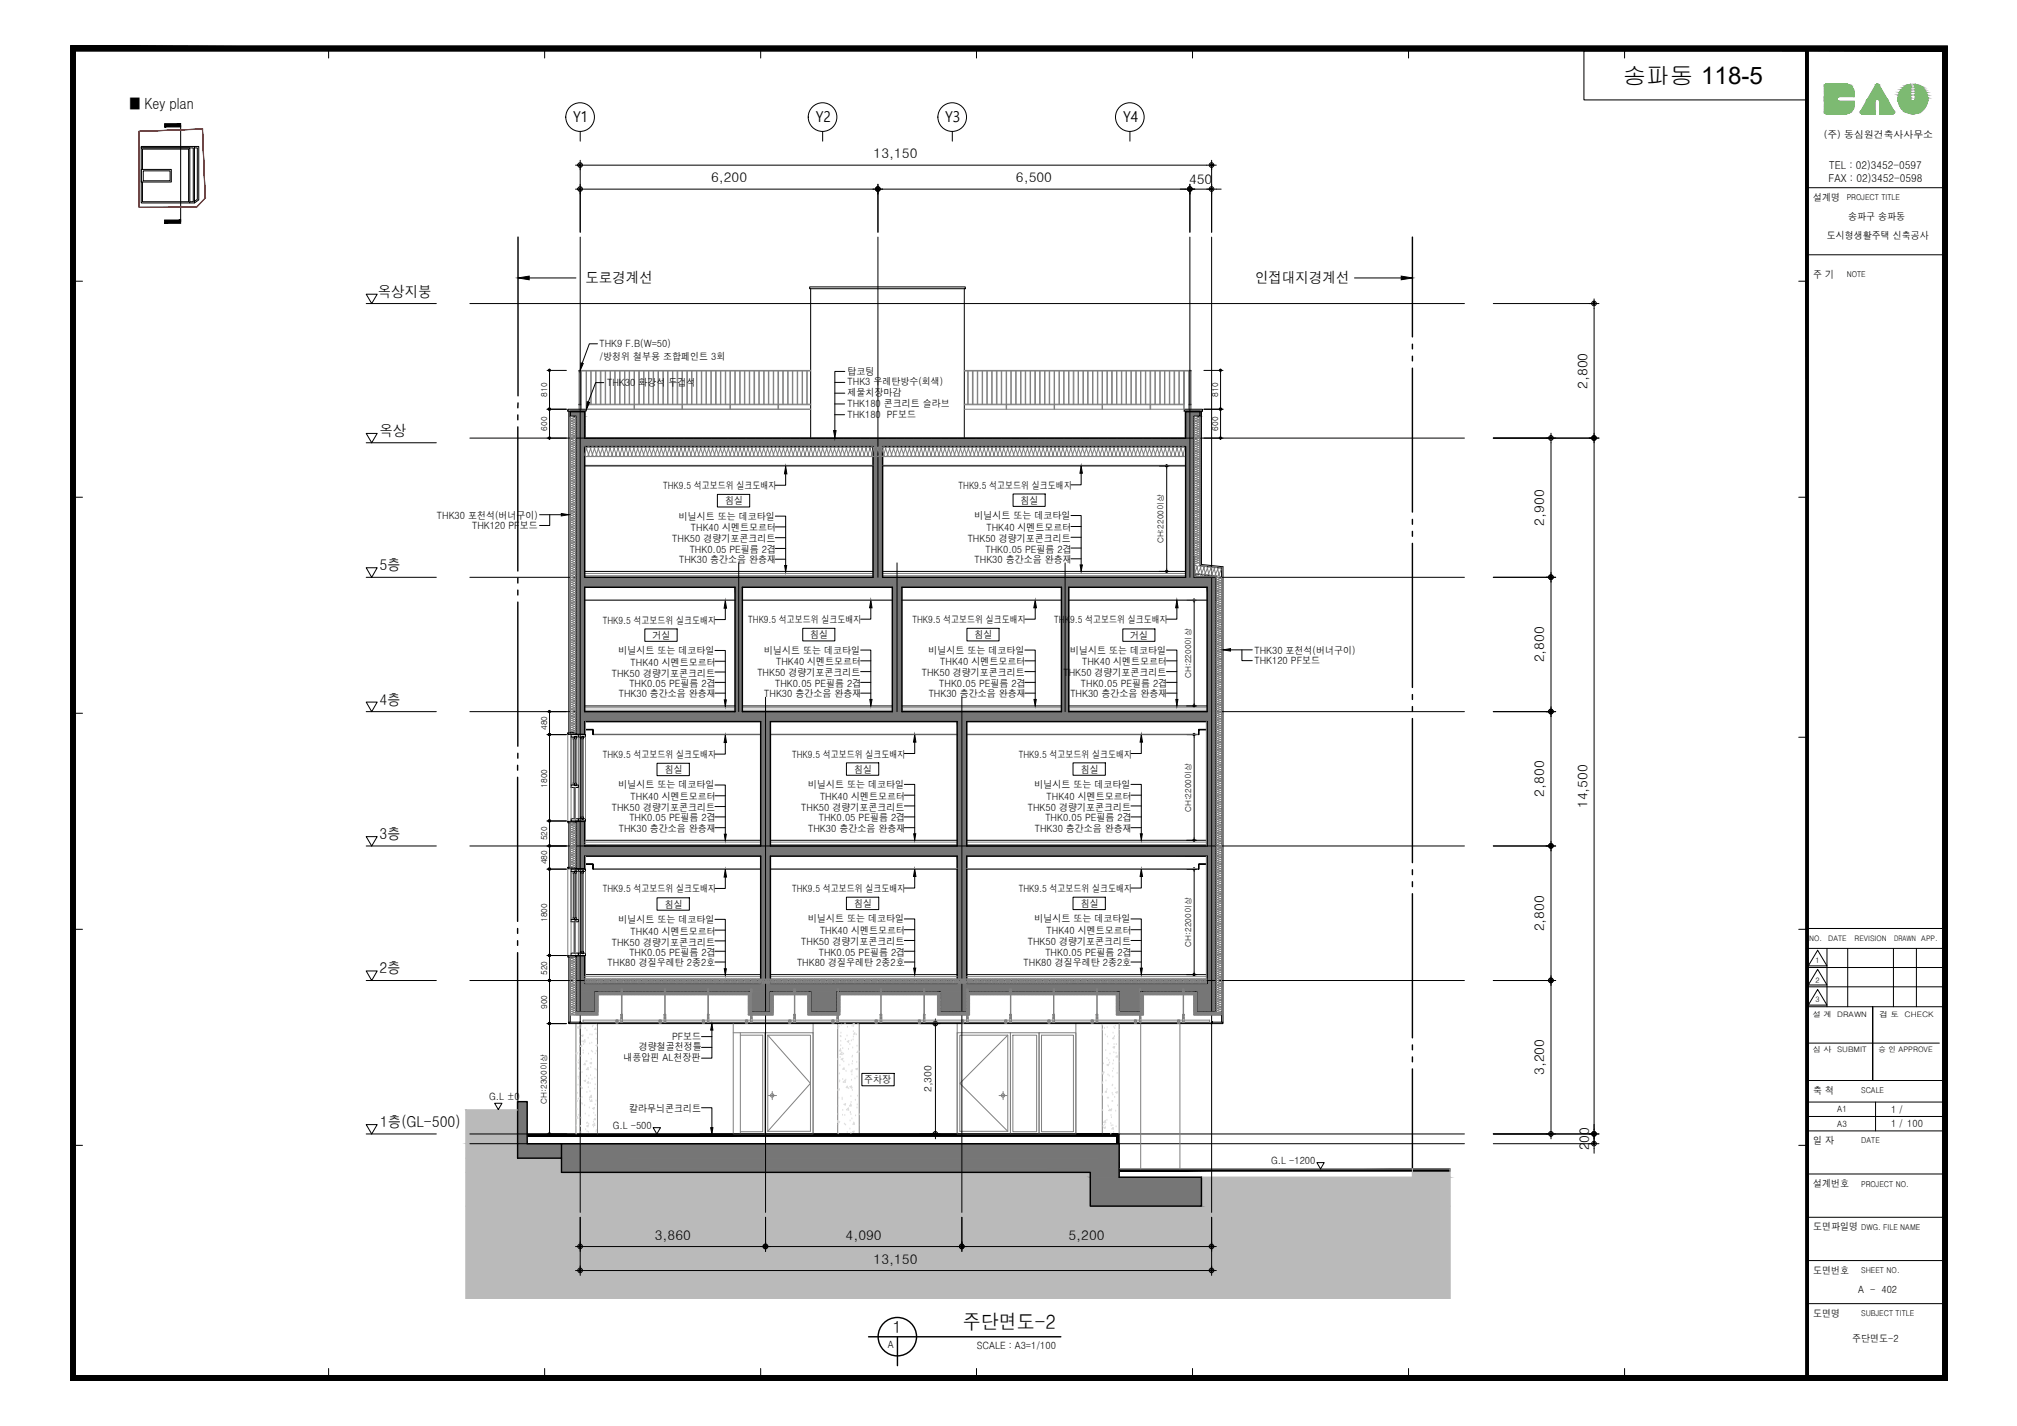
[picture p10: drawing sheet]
<svg xmlns="http://www.w3.org/2000/svg" width="420mm" height="297mm" viewBox="0 0 420 297" stroke-linecap="round" stroke-linejoin="round" font-family="sans-serif">
<defs><g id="words">
<text font-size="4.9" x="338" y="17.4">송파동 118-5</text>
<text font-size="4.2" x="200.6" y="276.8">주단면도-2</text>
<text font-size="3.5" x="186" y="277.7">1</text>
<text font-size="3.2" x="27" y="22.6">■ Key plan</text>
<g font-size="3.1">
<text x="119.4" y="25.5">Y1</text>
<text x="169.9" y="25.5">Y2</text>
<text x="196.9" y="25.5">Y3</text>
<text x="234" y="25.5">Y4</text>
<text x="122" y="59">도로경계선</text>
<text x="261.5" y="59">인접대지경계선</text>
<text x="78.7" y="61.8">옥상지붕</text>
<text x="79" y="90.8">옥상</text>
<text x="79" y="118.8">5층</text>
<text x="79" y="146.8">4층</text>
<text x="79" y="174.8">3층</text>
<text x="79" y="202.8">2층</text>
<text x="79.2" y="234.8">1층(GL-500)</text>
</g>
<g font-size="2.8">
<text x="182" y="33">13,150</text>
<text x="148.1" y="38">6,200</text>
<text x="211.6" y="38">6,500</text>
<text x="247.7" y="38.4">450</text>
<text x="330.7" y="81" transform="rotate(-90 330.7 81)">2,800</text>
<text x="321.7" y="109.5" transform="rotate(-90 321.7 109.5)">2,900</text>
<text x="321.7" y="138" transform="rotate(-90 321.7 138)">2,800</text>
<text x="321.7" y="166" transform="rotate(-90 321.7 166)">2,800</text>
<text x="330.7" y="168.3" transform="rotate(-90 330.7 168.3)">14,500</text>
<text x="321.7" y="194" transform="rotate(-90 321.7 194)">2,800</text>
<text x="321.7" y="224" transform="rotate(-90 321.7 224)">3,200</text>
<text x="331" y="239.6" transform="rotate(-90 331 239.6)">200</text>
<text x="136.4" y="258.3">3,860</text>
<text x="176.1" y="258.3">4,090</text>
<text x="182" y="263.3">13,150</text>
<text x="222.6" y="258.3">5,200</text>
</g>
<g font-size="2.2">
<text x="381" y="35.1">TEL : 02)3452-0597</text>
<text x="380.9" y="37.9">FAX : 02)3452-0598</text>
</g>
<g font-size="2.1">
<text x="379.9" y="28.6">(주) 동심원건축사사무소</text>
<text x="377.7" y="41.9">설계명</text>
<text x="385" y="45.8">송파구 송파동</text>
<text x="380.5" y="49.9">도시형생활주택 신축공사</text>
<text x="377.7" y="57.9">주 기</text>
<text x="124.9" y="72.3">THK9 F.B(W=50)</text>
<text x="124.9" y="75">/방청위 철부용 조합페인트 3회</text>
<text x="126.5" y="80.5">THK30 화강석 두겁석</text>
<text x="176.6" y="78">탑코팅</text>
<text x="176.6" y="80.3">THK3 우레탄방수(회색)</text>
<text x="176.6" y="82.5">제물치장마감</text>
<text x="176.5" y="84.8">THK180 콘크리트 슬라브</text>
<text x="176.5" y="87">THK180 PF보드</text>
<text x="138.1" y="101.9">THK9.5 석고보드위 실크도배지</text>
<text x="199.7" y="101.8">THK9.5 석고보드위 실크도배지</text>
<text x="151" y="105.1">침실</text>
<text x="212.6" y="104.9">침실</text>
<text x="91" y="108">THK30 포천석(버너구이)</text>
<text x="98.3" y="110.3">THK120 PF보드</text>
<text x="140" y="113">THK50 경량기포콘크리트</text>
<text x="141.4" y="108.2">비닐시트 또는 데코타일</text>
<text x="143.9" y="110.7">THK40 시멘트모르터</text>
<text x="201.6" y="112.8">THK50 경량기포콘크리트</text>
<text x="203" y="108.1">비닐시트 또는 데코타일</text>
<text x="205.5" y="110.6">THK40 시멘트모르터</text>
<text x="141.5" y="117.4">THK30 층간소음 완충재</text>
<text x="143.7" y="115.2">THK0.05 PE필름 2겹</text>
<text x="203" y="117.3">THK30 층간소음 완충재</text>
<text x="205.3" y="115.1">THK0.05 PE필름 2겹</text>
<text x="125.6" y="129.9">THK9.5 석고보드위 실크도배지</text>
<text x="155.9" y="129.8">THK9.5 석고보드위 실크도배지</text>
<text x="190.1" y="129.8">THK9.5 석고보드위 실크도배지</text>
<text x="219.6" y="129.8">THK9.5 석고보드위 실크도배지</text>
<text x="128.9" y="136.3">비닐시트 또는 데코타일</text>
<text x="135.9" y="133">거실</text>
<text x="159.2" y="136.1">비닐시트 또는 데코타일</text>
<text x="168.8" y="133">침실</text>
<text x="193.4" y="136.1">비닐시트 또는 데코타일</text>
<text x="203" y="133">침실</text>
<text x="222.9" y="136.1">비닐시트 또는 데코타일</text>
<text x="235.5" y="133">거실</text>
<text x="261.3" y="136.2">THK30 포천석(버너구이)</text>
<text x="127.5" y="141">THK50 경량기포콘크리트</text>
<text x="131.1" y="143.1">THK0.05 PE필름 2겹</text>
<text x="131.4" y="138.7">THK40 시멘트모르터</text>
<text x="157.8" y="140.9">THK50 경량기포콘크리트</text>
<text x="161.5" y="143.1">THK0.05 PE필름 2겹</text>
<text x="161.7" y="138.6">THK40 시멘트모르터</text>
<text x="192" y="140.9">THK50 경량기포콘크리트</text>
<text x="195.7" y="143.1">THK0.05 PE필름 2겹</text>
<text x="195.9" y="138.6">THK40 시멘트모르터</text>
<text x="221.5" y="140.9">THK50 경량기포콘크리트</text>
<text x="225.2" y="143.1">THK0.05 PE필름 2겹</text>
<text x="225.4" y="138.6">THK40 시멘트모르터</text>
<text x="261.3" y="138.4">THK120 PF보드</text>
<text x="128.9" y="145.3">THK30 층간소음 완충재</text>
<text x="159.2" y="145.3">THK30 층간소음 완충재</text>
<text x="193.5" y="145.3">THK30 층간소음 완충재</text>
<text x="223" y="145.3">THK30 층간소음 완충재</text>
<text x="125.6" y="157.9">THK9.5 석고보드위 실크도배지</text>
<text x="138.5" y="161">침실</text>
<text x="165" y="157.8">THK9.5 석고보드위 실크도배지</text>
<text x="177.9" y="160.9">침실</text>
<text x="212.2" y="157.8">THK9.5 석고보드위 실크도배지</text>
<text x="225.1" y="160.9">침실</text>
<text x="128.9" y="164.2">비닐시트 또는 데코타일</text>
<text x="131.4" y="166.7">THK40 시멘트모르터</text>
<text x="168.3" y="164.2">비닐시트 또는 데코타일</text>
<text x="170.8" y="166.6">THK40 시멘트모르터</text>
<text x="215.5" y="164.2">비닐시트 또는 데코타일</text>
<text x="218" y="166.6">THK40 시멘트모르터</text>
<text x="127.5" y="168.9">THK50 경량기포콘크리트</text>
<text x="128.9" y="173.3">THK30 층간소음 완충재</text>
<text x="131.1" y="171.1">THK0.05 PE필름 2겹</text>
<text x="166.9" y="168.9">THK50 경량기포콘크리트</text>
<text x="168.4" y="173.3">THK30 층간소음 완충재</text>
<text x="170.6" y="171.1">THK0.05 PE필름 2겹</text>
<text x="214.1" y="168.9">THK50 경량기포콘크리트</text>
<text x="215.6" y="173.3">THK30 층간소음 완충재</text>
<text x="217.8" y="171.1">THK0.05 PE필름 2겹</text>
<text x="125.6" y="185.9">THK9.5 석고보드위 실크도배지</text>
<text x="165" y="185.8">THK9.5 석고보드위 실크도배지</text>
<text x="212.2" y="185.8">THK9.5 석고보드위 실크도배지</text>
<text x="138.5" y="189">침실</text>
<text x="177.9" y="188.9">침실</text>
<text x="225.1" y="188.9">침실</text>
<text x="127.5" y="197">THK50 경량기포콘크리트</text>
<text x="128.9" y="192.2">비닐시트 또는 데코타일</text>
<text x="131.4" y="194.7">THK40 시멘트모르터</text>
<text x="166.9" y="196.8">THK50 경량기포콘크리트</text>
<text x="168.3" y="192.1">비닐시트 또는 데코타일</text>
<text x="170.8" y="194.6">THK40 시멘트모르터</text>
<text x="214.1" y="196.8">THK50 경량기포콘크리트</text>
<text x="215.5" y="192.1">비닐시트 또는 데코타일</text>
<text x="218" y="194.6">THK40 시멘트모르터</text>
<text x="126.6" y="201.3">THK80 경질우레탄 2종2호</text>
<text x="131.1" y="199.1">THK0.05 PE필름 2겹</text>
<text x="166" y="201.3">THK80 경질우레탄 2종2호</text>
<text x="170.6" y="199.1">THK0.05 PE필름 2겹</text>
<text x="213.2" y="201.3">THK80 경질우레탄 2종2호</text>
<text x="217.8" y="199.1">THK0.05 PE필름 2겹</text>
<text x="129.9" y="221">내풍압핀 AL천장판</text>
<text x="133.1" y="218.8">경량철골천정틀</text>
<text x="140" y="216.6">PF보드</text>
<text x="180" y="225.7">주차장</text>
<text x="194.1" y="227.5" transform="rotate(-90 194.1 227.5)">2,300</text>
<text x="377.7" y="227.8">축 척</text>
<text x="101.9" y="229.1">G.L ±0</text>
<text x="131.1" y="231.7">칼라무늬콘크리트</text>
<text x="393.9" y="231.8">1 /</text>
<text x="127.6" y="235.3">G.L -500</text>
<text x="377.7" y="238.3">일 자</text>
<text x="393.9" y="234.8">1 / 100</text>
<text x="264.8" y="242.5">G.L -1200</text>
<text x="377.7" y="247.3">설계번호</text>
<text x="377.7" y="256.3">도면파일명</text>
<text x="377.7" y="265.3">도면번호</text>
<text x="387.1" y="269.3">A - 402</text>
<text x="377.7" y="274.3">도면명</text>
<text x="185" y="280.7">A</text>
<text x="203.5" y="281">SCALE : A3=1/100</text>
<text x="385.8" y="279.6">주단면도-2</text>
</g>
<g font-size="1.8">
<text x="382.7" y="231.7">A1</text>
<text x="382.7" y="234.7">A3</text>
</g>
<g font-size="1.7">
<text x="384.7" y="41.7">PROJECT TITLE</text>
<text x="384.7" y="57.7">NOTE</text>
<text x="114" y="82.7" transform="rotate(-90 114 82.7)">810</text>
<text x="253.7" y="82.7" transform="rotate(-90 253.7 82.7)">810</text>
<text x="114" y="89.7" transform="rotate(-90 114 89.7)">600</text>
<text x="253.7" y="89.7" transform="rotate(-90 253.7 89.7)">600</text>
<text x="242.4" y="113.2" transform="rotate(-90 242.4 113.2)">CH:2200이상</text>
<text x="248.2" y="141.2" transform="rotate(-90 248.2 141.2)">CH:2200이상</text>
<text x="114" y="152.1" transform="rotate(-90 114 152.1)">480</text>
<text x="114" y="164.1" transform="rotate(-90 114 164.1)">1800</text>
<text x="248.2" y="169.2" transform="rotate(-90 248.2 169.2)">CH:2200이상</text>
<text x="114" y="175.1" transform="rotate(-90 114 175.1)">520</text>
<text x="114" y="180.1" transform="rotate(-90 114 180.1)">480</text>
<text x="114" y="192.1" transform="rotate(-90 114 192.1)">1800</text>
<text x="248.2" y="197.2" transform="rotate(-90 248.2 197.2)">CH:2200이상</text>
<text x="114" y="203.1" transform="rotate(-90 114 203.1)">520</text>
<text x="114" y="210.2" transform="rotate(-90 114 210.2)">900</text>
<text x="387.7" y="227.7">SCALE</text>
<text x="113.9" y="229.9" transform="rotate(-90 113.9 229.9)">CH:2300이상</text>
<text x="387.7" y="238.2">DATE</text>
<text x="387.7" y="247.2">PROJECT NO.</text>
<text x="387.7" y="256.1">DWG. FILE NAME</text>
<text x="387.7" y="265.2">SHEET NO.</text>
<text x="387.7" y="274.2">SUBJECT TITLE</text>
</g>
<g font-size="1.6">
<text x="376.9" y="196">NO.</text>
<text x="380.8" y="196">DATE</text>
<text x="386.3" y="196">REVISION</text>
<text x="394.5" y="196">DRAWN APP.</text>
<text x="378.2" y="200.6">1</text>
<text x="378.2" y="204.7">2</text>
<text x="378.2" y="208.8">3</text>
<text x="377.6" y="211.8">설 계</text>
<text x="382.7" y="211.8">DRAWN</text>
<text x="391.5" y="211.9">검 토</text>
<text x="396.8" y="211.9">CHECK</text>
<text x="377.6" y="219.2">심 사</text>
<text x="382.7" y="219.2">SUBMIT</text>
<text x="391.3" y="219.1">승 인 APPROVE</text>
</g>
</g></defs>
<g fill="none" stroke="#000" stroke-width=".21">
<path d="M29.4 30.8h10.1v11.5h-10.1zM29.4 30.8v-.3h11.1v11.8h-1M29.4 35.3h6.3v2.6h-6.3zM29.7 35.3v-4.2h9.6v10.9h-9.6v-4.1M29.7 30.8h10.6v11.2h-.8M29.8 35.6h5.6v2.1h-5.6zM40.5 30.5h.9v11.1l-.9 .7M40.5 30.8h.6v10.7l-.7 .5M118.3 85.2h3.8v.4h-3.8zM118.5 85.6v67.1M118.8 86.7v66M246.7 85.2h3.8v.4h-3.8z"/>
<path d="M118.3 152.7h1.7v.3h-1.7zM118.3 171.1h1.7v.3h-1.7zM118.5 171.4v9.3M118.8 171.4v9.3M118.3 199.1h1.7v.3h-1.7zM118.3 180.7h1.7v.3h-1.7zM118.5 199.4v13.8M118.8 199.4v13.5M118.5 212.9h2.4v.3h-2.4zM252.4 212.9h2.4v.3h-2.4z"/>
</g>
<!-- layer: SYM -->
<g fill="#000" stroke="#000" stroke-width=".21">
<path d="M34.3 25.8v.6l3.3-.6zM34.3 26.4l3.3-.6v.6z"/>
<path d="M34.3 45.8v.7l3.3-.7zM34.3 46.5l3.3-.7v.7z"/>
</g>
<path d="M37.6 26.1v20.1" fill="none" stroke="#000" stroke-width=".21"/>
<!-- layer: A_SITE -->
<g fill="#f00" stroke="#f00" stroke-width=".21">
<path d="M29 27.3l13.2-.4zM29 27.4l13.2-.5z"/>
<path d="M42.2 26.9l.6 14.4zM42.2 26.9l.6 14.4zM42.7 41.3l-1.8 1.9zM42.7 41.3l-1.8 1.9z"/>
<path d="M29 43.2h11.9zM29 43.2h11.9z"/>
<path d="M29 27.4v15.8zM29 27.4v15.8z"/>
</g>
<!-- layer: COL -->
<g fill="none" stroke="#000" stroke-width=".3">
<path d="M180.9 278.5h40.1M186.9 278.5v6"/>
<circle cx="186.9" cy="278.4" r="4"/>
</g>
<!-- layer: DIM -->
<g fill="none" stroke="#000" stroke-width=".21">
<path d="M119.9 34.4h133.5M119.9 39.4h129M120.9 33.4v15M182.9 38.4v10M245.9 39.4h8.5M247.9 38.4v10M252.4 33.4v15M76.3 61.3h2.3l-1.2 1.9zM76.3 63.2h14.6M120.6 77.2h.5v.1h-.5zM124.5 71.6h-1.7l-1.5 4M125.8 79.7h-1.7l-1.5 4"/>
<path d="M247.6 77.2h.5v.1h-.5zM311.1 63.2h22M332.1 62.3v29.9M76.3 90.3h2.3l-1.2 1.9zM76.3 92.2h14.6M120.6 84.2h.5v.1h-.5zM247.6 84.2h.5v.1h-.5zM311.1 91.3h22M323.1 90.2v31M332.1 90.2v145M76.3 118.3h2.3l-1.2 2zM323.1 119.2v2"/>
<path d="M76.3 120.3h14.6M311.1 120.3h13M323.1 121.2v28.1M76.3 146.2h2.3l-1.2 2zM76.3 148.2h14.6M311.1 148.2h13M323.1 149.3v27.9M323.1 147.2v2.1M76.3 174.3h2.3l-1.2 1.9zM76.3 176.2h14.6M311.1 176.2h13M323.1 177.2v28"/>
<path d="M323.1 175.2v2M76.3 202.3h2.3l-1.2 1.9zM76.3 204.2h14.6M191.6 213.2h4.3M194.9 212.2v25M311.1 204.2h13M323.1 205.2v32M323.1 203.2v2M76.3 234.3h2.3l-1.2 1.9zM76.3 236.2h14.6M103 229.8h1.6l-.8 1.3zM136.1 234.9h1.5l-.8 1.3z"/>
<path d="M191.6 236.2h4.3M311.1 236.2h22M311.1 238.2h22M332.1 234.2v6M119.9 259.7h81.5M120.9 253.6v12.1M159.5 253.6v7.1M199.4 259.7h2M200.4 253.6v7.1M201.4 259.7h52M252.4 253.6v12.1M274.3 242.2h1.5l-.7 1.3z"/>
<path d="M119.9 264.7h133.5"/>
<circle cx="120.8" cy="34.4" r=".23"/>
<circle cx="120.8" cy="39.4" r=".23"/>
<circle cx="120.8" cy="34.4" r=".49"/>
<circle cx="120.8" cy="39.4" r=".49"/>
<circle cx="182.9" cy="39.4" r=".49"/>
<circle cx="182.9" cy="39.4" r=".23"/>
<circle cx="247.8" cy="39.4" r=".49"/>
<circle cx="247.8" cy="39.4" r=".23"/>
<circle cx="252.4" cy="34.4" r=".49"/>
<circle cx="252.4" cy="34.4" r=".23"/>
<circle cx="252.4" cy="39.4" r=".23"/>
<circle cx="252.4" cy="39.4" r=".49"/>
<circle cx="332" cy="63.2" r=".49"/>
<circle cx="332" cy="63.2" r=".23"/>
<circle cx="323.1" cy="91.2" r=".49"/>
<circle cx="323.1" cy="91.2" r=".23"/>
<circle cx="332" cy="91.2" r=".23"/>
<circle cx="332" cy="91.2" r=".49"/>
<circle cx="323.1" cy="120.2" r=".23"/>
<circle cx="323.1" cy="120.2" r=".49"/>
<circle cx="323.1" cy="148.2" r=".23"/>
<circle cx="323.1" cy="148.2" r=".49"/>
<circle cx="323.1" cy="176.2" r=".23"/>
<circle cx="323.1" cy="176.2" r=".49"/>
<circle cx="194.8" cy="213.2" r=".49"/>
<circle cx="194.8" cy="213.2" r=".23"/>
<circle cx="323.1" cy="204.2" r=".23"/>
<circle cx="323.1" cy="204.2" r=".49"/>
<circle cx="194.8" cy="236.2" r=".23"/>
<circle cx="194.8" cy="236.2" r=".49"/>
<circle cx="323.1" cy="236.2" r=".23"/>
<circle cx="323.1" cy="236.2" r=".49"/>
<circle cx="332" cy="236.2" r=".23"/>
<circle cx="332" cy="236.2" r=".49"/>
<circle cx="332" cy="238.2" r=".49"/>
<circle cx="332" cy="238.2" r=".23"/>
<circle cx="120.8" cy="259.6" r=".23"/>
<circle cx="120.8" cy="259.6" r=".49"/>
<circle cx="159.4" cy="259.6" r=".49"/>
<circle cx="159.4" cy="259.6" r=".23"/>
<circle cx="200.3" cy="259.6" r=".49"/>
<circle cx="200.3" cy="259.6" r=".23"/>
<circle cx="252.4" cy="259.6" r=".49"/>
<circle cx="252.4" cy="259.6" r=".23"/>
<circle cx="120.8" cy="264.6" r=".23"/>
<circle cx="120.8" cy="264.6" r=".49"/>
<circle cx="252.4" cy="264.6" r=".49"/>
<circle cx="252.4" cy="264.6" r=".23"/>
</g>
<!-- layer:   -->
<g fill="#000" stroke="#000" stroke-width=".21">
<path d="M107.9 57.9l2.3-.4v.8zM291.9 57.5l2.3 .4-2.3 .4zM163.7 97.1l.2 1.6h-.5zM173.7 89.7h.5l-.3 1.6zM225.2 97.1l.3 1.5h-.5zM116.9 107l1.6 .2-1.6 .3zM163.4 117.8h.5l-.2 1.4zM225 117.7h.5l-.3 1.3zM151.1 125.1l.2 1.6h-.5zM181.4 125l.3 1.6h-.6zM215.6 125l.3 1.6h-.6zM245.2 125l.2 1.6h-.5z"/>
<path d="M254.8 135.4l1.5-.3v.5zM150.9 145.8h.4l-.2 1.3zM151.1 153.1l.2 1.6h-.5zM181.2 145.7h.5l-.3 1.4zM190.5 153l.3 1.6h-.5zM215.4 145.7h.5l-.3 1.4zM237.7 153l.3 1.6h-.5zM244.9 145.7h.5l-.2 1.4zM150.9 173.8h.4l-.2 1.3zM190.3 173.7h.5l-.3 1.3zM237.5 173.7h.5l-.3 1.3zM151.1 181.1l.2 1.6h-.5z"/>
<path d="M190.5 181l.3 1.6h-.5zM237.7 181l.3 1.6h-.5zM148.3 213.2l.2 1.4h-.5zM150.9 201.8h.4l-.2 1.3zM190.3 201.7h.5l-.3 1.3zM237.5 201.7h.5l-.3 1.3zM148 234.9h.5l-.2 1.3z"/>
</g>
<g fill="none" stroke="#000" stroke-width=".21">
<path d="M110.2 57.9h9.8M282.2 57.9h9.7M173.9 79.7h2.1M176 77.4h-2.1v12.3M163.7 98.7v2.4h-2.2M173.9 84.1h2M173.9 86.4h2M173.9 81.9h2.1M225.2 98.6v2.4h-2.1M112.4 107.2h4.5M114.5 107.2v2.3h-2.1M149.4 103h6.8v2.6h-6.8z"/>
<path d="M161.5 107.5h2.2v10.3M161.5 112h2.2M161.5 109.8h2.2M161.5 114.2h2.2M161.5 116.5h2.2M211 102.9h6.7v2.6h-6.7zM223.1 107.4h2.1v10.3M223.1 111.9h2.1M223.1 109.7h2.1M223.1 114.2h2.1M223.1 116.4h2.1M134.3 131h6.8v2.6h-6.8z"/>
<path d="M148.9 135.5h2.2v10.3M148.9 140h2.2M148.9 137.7h2.2M151.1 126.7v2.4h-2.2M167.2 130.9h6.7v2.6h-6.7zM179.3 135.4h2.1v10.3M179.3 139.9h2.1M179.3 137.7h2.1M181.4 126.6v2.4h-2.1M201.4 130.9h6.7v2.6h-6.7zM213.5 135.4h2.1v10.3M213.5 139.9h2.1"/>
<path d="M213.5 137.7h2.1M215.6 126.6v2.4h-2.1M233.9 131h6.7v2.6h-6.7zM243 135.4h2.2v10.3M243 139.9h2.2M243 137.7h2.2M245.2 126.6v2.4h-2.2M256.3 135.4h4.6M258.7 135.4v2.2h2.2M136.9 159h6.7v2.6h-6.7zM148.9 142.1h2.2M148.9 144.4h2.2"/>
<path d="M151.1 154.7v2.4h-2.2M176.3 158.9h6.7v2.6h-6.7zM179.3 142.1h2.1M179.3 144.4h2.1M190.5 154.6v2.4h-2.1M213.5 142.1h2.1M213.5 144.4h2.1M223.5 158.9h6.8v2.6h-6.8zM237.7 154.6v2.4h-2.1M243 142.1h2.2M243 144.4h2.2M148.9 163.5h2.2v10.3"/>
<path d="M148.9 170.2h2.2M148.9 172.4h2.2M148.9 168h2.2M148.9 165.8h2.2M188.4 163.4h2.1v10.3M188.4 167.9h2.1M188.4 165.6h2.1M188.4 170.2h2.1M188.4 172.4h2.1M235.6 163.4h2.1v10.3M235.6 167.9h2.1M235.6 165.6h2.1"/>
<path d="M235.6 170.2h2.1M235.6 172.4h2.1M136.9 187h6.7v2.6h-6.7zM148.9 191.5h2.2v10.3M148.9 198.1h2.2M148.9 196h2.2M148.9 193.7h2.2M151.1 182.7v2.4h-2.2M176.3 186.9h6.7v2.6h-6.7zM188.4 191.4h2.1v10.3M188.4 195.9h2.1M188.4 193.7h2.1"/>
<path d="M188.4 198.1h2.1M190.5 182.6v2.4h-2.1M223.5 186.9h6.8v2.6h-6.8zM235.6 191.4h2.1v10.3M235.6 195.9h2.1M235.6 193.7h2.1M235.6 198.1h2.1M237.7 182.6v2.4h-2.1M146.1 215.9h2.2M146.1 218.2h2.2M148.3 214.6v5.8h-2.2M148.9 200.4h2.2"/>
<path d="M188.4 200.4h2.1M235.6 200.4h2.1M146.1 230.7h2.2v4.2M179.5 223.6h6.8v2.6h-6.8z"/>
</g>
<!-- layer: A_SITE -->
<g fill="none" stroke="#000" stroke-width=".3">
<path d="M107.9 49.4v33.1M294.2 49.4v20.8M294.2 71.7v1M294.2 74.2v1M294.2 76.7v30M107.9 86.4v1M107.9 88.9v30M107.9 83.9v1M294.2 108.2v1M294.2 110.7v1M294.2 113.2v30M107.9 120.4v1"/>
<path d="M107.9 122.9v1M107.9 125.4v30M107.8 159.4v1M107.9 156.9v1M294.2 144.7v1M294.2 147.2v1M294.2 149.7v30M107.8 161.9v30M107.8 193.4v1M107.8 195.9v1M107.8 198.4v33.1M294.2 181.2v1"/>
<path d="M294.2 183.7v1M294.2 186.2v30M294.2 217.7v1M294.2 220.2v1M294.2 222.7v20.8"/>
</g>
<!-- layer: S-DIMS-1 -->
<g fill="none" stroke="#000" stroke-width=".21">
<path d="M114 77.2h4M114.5 77.6v7.1M250.8 77.2h4M254.3 77.6v7.1M114 85.2h4M114 91.3h4M114.5 85.8v4.9M241.5 97.1h2M243 97.5v21M250.8 85.2h4M250.8 91.3h4M254.3 85.8v4.9"/>
<path d="M241.4 119h2.1M247.3 125h2M248.8 125.5v21M114 153h4M114 148.2h4M114.5 148.7v3.8M114.5 153.5v17M247.2 147.1h2.1M247.3 153h2M248.8 153.5v21M114 171h4M114 176.2h4"/>
<path d="M114.5 171.5v4.2M114.5 176.7v3.8M247.2 175h2.1M114 181h4M114 199h4M114.5 181.5v17M114.5 199.5v4.2M247.3 181h2M248.8 181.5v21M114 213.2h4M114 204.2h4M114.5 204.7v8"/>
<path d="M114.5 213.7v22M247.2 203h2.1M114 236.2h4.1"/>
</g>
<!-- layer: 0 -->
<g fill="none" stroke="#000" stroke-width=".21">
<path d="M114.5 77.4v.2M254.3 77.4v.2M114.5 84.7v.3M114.5 85.5v.3M114.5 90.7v.3M243 97.3v.2M254.3 84.7v.3M254.3 85.5v.3M254.3 90.7v.3M243 118.5v.3M248.8 125.3v.2M114.5 148.5v.2"/>
<path d="M114.5 152.5v.3M114.5 153.3v.2M248.8 146.5v.3M248.8 153.3v.2M114.5 170.5v.3M114.5 171.3v.2M114.5 175.7v.3M114.5 176.5v.2M248.8 174.5v.3M114.5 180.5v.3M114.5 181.3v.2M114.5 198.5v.3"/>
<path d="M114.5 199.3v.2M248.8 181.3v.2M114.5 203.7v.3M114.5 204.5v.2M114.5 212.7v.3M114.5 213.5v.2M248.8 202.5v.3M114.5 235.7v.3"/>
<circle cx="114.4" cy="77.1" r=".23"/>
<circle cx="114.4" cy="77.1" r=".11"/>
<circle cx="254.2" cy="77.1" r=".11"/>
<circle cx="254.2" cy="77.1" r=".23"/>
<circle cx="114.4" cy="85.2" r=".23"/>
<circle cx="114.4" cy="85.2" r=".11"/>
<circle cx="114.4" cy="91.2" r=".23"/>
<circle cx="114.4" cy="91.2" r=".11"/>
<circle cx="243" cy="97" r=".23"/>
<circle cx="243" cy="97" r=".11"/>
<circle cx="254.2" cy="91.2" r=".23"/>
<circle cx="254.2" cy="85.2" r=".23"/>
<circle cx="254.2" cy="91.2" r=".11"/>
<circle cx="254.2" cy="85.2" r=".11"/>
<circle cx="243" cy="119" r=".23"/>
<circle cx="243" cy="119" r=".11"/>
<circle cx="248.7" cy="125" r=".11"/>
<circle cx="248.7" cy="125" r=".23"/>
<circle cx="114.4" cy="153" r=".11"/>
<circle cx="114.4" cy="148.2" r=".11"/>
<circle cx="114.4" cy="153" r=".23"/>
<circle cx="114.4" cy="148.2" r=".23"/>
<circle cx="248.7" cy="147" r=".23"/>
<circle cx="248.7" cy="147" r=".11"/>
<circle cx="248.7" cy="153" r=".11"/>
<circle cx="248.7" cy="153" r=".23"/>
<circle cx="114.4" cy="176.2" r=".11"/>
<circle cx="114.4" cy="171" r=".11"/>
<circle cx="114.4" cy="176.2" r=".23"/>
<circle cx="114.4" cy="171" r=".23"/>
<circle cx="248.7" cy="175" r=".23"/>
<circle cx="248.7" cy="175" r=".11"/>
<circle cx="114.4" cy="181" r=".11"/>
<circle cx="114.4" cy="199" r=".11"/>
<circle cx="114.4" cy="181" r=".23"/>
<circle cx="114.4" cy="199" r=".23"/>
<circle cx="248.7" cy="181" r=".11"/>
<circle cx="248.7" cy="181" r=".23"/>
<circle cx="114.4" cy="204.2" r=".11"/>
<circle cx="114.4" cy="213.2" r=".23"/>
<circle cx="114.4" cy="204.2" r=".23"/>
<circle cx="114.4" cy="213.2" r=".11"/>
<circle cx="248.7" cy="203" r=".23"/>
<circle cx="248.7" cy="203" r=".11"/>
<circle cx="114.4" cy="236.2" r=".23"/>
<circle cx="114.4" cy="236.2" r=".11"/>
</g>
<!-- layer: A_SYM_BUBBLE -->
<g fill="none" stroke="#000" stroke-width=".21">
<path d="M120.9 27.4v2M171.4 27.4v2M198.4 27.4v2M235.4 27.4v2"/>
<circle cx="120.8" cy="24.4" r="2.98"/>
<circle cx="171.3" cy="24.4" r="2.98"/>
<circle cx="198.4" cy="24.4" r="2.98"/>
<circle cx="235.4" cy="24.4" r="2.98"/>
</g>
<!-- layer: hat -->
<g fill="none" stroke="#808080" stroke-width=".21">
<path d="M120.6 77.2v8M120.8 77.3v6.9M120.9 77.3v6.9M121.1 77.2v8M122.1 77.3v7.9M122.2 77.3v7.9M123.1 77.3v6.9M124.1 77.3v6.9M124.2 77.3v6.9M125.1 77.3v6.9M125.2 77.3v6.9M126.1 77.3v6.9"/>
<path d="M126.2 77.3v6.9M127.1 77.3v6.9M127.2 77.3v6.9M128.1 77.3v6.9M129.1 77.3v6.9M129.2 77.3v6.9M130.1 77.3v6.9M130.2 77.3v6.9M131.1 77.3v6.9M132.1 77.3v7.9M132.2 77.3v7.9M133.1 77.3v6.9"/>
<path d="M133.2 77.3v6.9M134.1 77.3v6.9M134.2 77.3v6.9M135.1 77.3v6.9M135.2 77.3v6.9M136.1 77.3v6.9M137.1 77.3v6.9M137.2 77.3v6.9M138.1 77.3v6.9M138.2 77.3v6.9M139.1 77.3v6.9M140.1 77.3v6.9"/>
<path d="M140.2 77.3v6.9M141.1 77.3v6.9M141.2 77.3v6.9M142.1 77.3v7.9M142.2 77.3v7.9M143.1 77.3v6.9M143.2 77.3v6.9M144.1 77.3v6.9M145.1 77.3v6.9M145.2 77.3v6.9M146.1 77.3v6.9M146.2 77.3v6.9"/>
<path d="M147.1 77.3v6.9M147.2 77.3v6.9M148.1 77.3v6.9M148.2 77.3v6.9M149.1 77.3v6.9M149.2 77.3v6.9M150.1 77.3v6.9M150.2 77.3v6.9M151.1 77.3v6.9M151.2 77.3v6.9M152.1 77.3v7.9M153.1 77.3v6.9"/>
<path d="M153.2 77.3v6.9M154.1 77.3v6.9M154.2 77.3v6.9M155.1 77.3v6.9M155.2 77.3v6.9M156.1 77.3v6.9M156.2 77.3v6.9M157.1 77.3v6.9M157.2 77.3v6.9M158.1 77.3v6.9M158.2 77.3v6.9M159.1 77.3v6.9"/>
<path d="M159.2 77.3v6.9M160.1 77.3v6.9M161.1 77.3v6.9M161.2 77.3v6.9M162.1 77.3v7.9M162.2 77.3v7.9M163.1 77.3v6.9M163.2 77.3v6.9M164.1 77.3v6.9M164.2 77.3v6.9M165.1 77.3v6.9M166.1 77.3v6.9"/>
<path d="M166.2 77.3v6.9M167.1 77.3v6.9M167.2 77.3v6.9M168.1 77.3v6.9M168.9 77.2h-47.8v.1h47.8M200.9 77.2h46.7v.1h-46.7M201.6 77.3v6.9M201.7 77.3v6.9M202.6 77.3v6.9M202.7 77.3v6.9M203.6 77.3v6.9M203.7 77.3v6.9"/>
<path d="M204.6 77.3v6.9M204.7 77.3v6.9M205.6 77.3v6.9M205.7 77.3v6.9M206.6 77.3v6.9M206.7 77.3v6.9M207.6 77.3v6.9M207.7 77.3v6.9M208.6 77.3v6.9M208.7 77.3v6.9M209.6 77.3v7.9M209.7 77.3v7.9"/>
<path d="M210.6 77.3v6.9M210.7 77.3v6.9M211.6 77.3v6.9M211.7 77.3v6.9M212.6 77.3v6.9M212.7 77.3v6.9M213.6 77.3v6.9M213.7 77.3v6.9M214.6 77.3v6.9M214.7 77.3v6.9M215.6 77.3v6.9M215.7 77.3v6.9"/>
<path d="M216.6 77.3v6.9M216.7 77.3v6.9M217.6 77.3v6.9M217.7 77.3v6.9M218.6 77.3v6.9M218.7 77.3v6.9M219.6 77.3v7.9M219.7 77.3v7.9M220.6 77.3v6.9M220.7 77.3v6.9M221.6 77.3v6.9M221.7 77.3v6.9"/>
<path d="M222.6 77.3v6.9M222.7 77.3v6.9M223.6 77.3v6.9M223.7 77.3v6.9M224.6 77.3v6.9M224.7 77.3v6.9M225.6 77.3v6.9M225.7 77.3v6.9M226.6 77.3v6.9M226.7 77.3v6.9M227.6 77.3v6.9M227.7 77.3v6.9"/>
<path d="M228.6 77.3v6.9M228.7 77.3v6.9M229.6 77.3v7.9M229.7 77.3v7.9M230.6 77.3v6.9M230.7 77.3v6.9M231.6 77.3v6.9M231.7 77.3v6.9M232.6 77.3v6.9M232.7 77.3v6.9M233.6 77.3v6.9M233.7 77.3v6.9"/>
<path d="M234.6 77.3v6.9M234.7 77.3v6.9M235.6 77.3v6.9M235.7 77.3v6.9M236.6 77.3v6.9M236.7 77.3v6.9M237.6 77.3v6.9M237.7 77.3v6.9M238.6 77.3v6.9M238.7 77.3v6.9M239.6 77.3v7.9M239.7 77.3v7.9"/>
<path d="M240.6 77.3v6.9M240.7 77.3v6.9M241.6 77.3v6.9M241.7 77.3v6.9M242.6 77.3v6.9M242.7 77.3v6.9M243.6 77.3v6.9M243.7 77.3v6.9M244.6 77.3v6.9M244.7 77.3v6.9M245.6 77.3v6.9M245.7 77.3v6.9"/>
<path d="M246.6 77.3v7.9M246.7 77.3v7.9M247.6 77.2v8M247.8 77.3v6.9M247.9 77.3v6.9M248.1 77.2v8M122.2 84.2h9.9M122.2 84.3h9.9M132.2 84.2h9.9M132.2 84.3h9.9M142.2 84.2h9.9M142.2 84.3h9.9"/>
<path d="M152.1 84.2h10M152.1 84.3h10M162.2 84.2h6.7M162.2 84.3h6.7M200.9 84.2h8.7M200.9 84.3h8.7M209.7 84.2h9.9M209.7 84.3h9.9M219.7 84.2h9.9M219.7 84.3h9.9M229.7 84.2h9.9M229.7 84.3h9.9"/>
<path d="M239.7 84.2h6.9M239.7 84.3h6.9"/>
</g>
<!-- layer: FIN -->
<g fill="none" stroke="#808080" stroke-width=".21">
<path d="M118.8 85.6h3.1v5.5h125v-5.5h3.1M121.8 96.9h60.1M122.1 85.2h46.8M183.9 96.9h63.1M200.9 85.2h45.8M248.8 115.7h.1v4.4h4.5v4.9M121.8 125h31.3M154.6 125h31.3M187.9 125h33.2M222.6 125h28.9M122 150.3v2.7M123.6 152.9h34.9"/>
<path d="M160.5 152.9h38.9M201.4 152.9h48.3M251.3 150.3v25.9M122 171.1v3.9M122 178.3v2.7M251.3 178.3v26.5M122 199.1v3.9M123.6 180.9h34.9M160.5 180.9h38.9M201.4 180.9h48.3M120 213.2v23M124.5 213.2v23"/>
<path d="M152.7 213.2v23h6.7v-21.1h-6.7M154.2 215.6h4.7v20.1h-4.7M154.2 215.1v21.1M159.4 215.1h10v21.1h-10zM159.9 215.6h8.9v20.1h-8.9M159.9 215.6l8.9 10.1-8.9 10M159.9 215.6v20.1M169.4 213.2v23M174.5 213.2v23M179 213.2v23M199.4 215.1h11.1v21.1h-11.1zM199.4 213.2v23"/>
<path d="M209.9 215.6h-10v20.1h10M209.9 215.6l-10 10.1 10 10M209.9 215.6v20.1M210.5 215.1h6v21.1h-6zM211 215.6h4.9v20.1h-4.9zM216.5 215.1h7.6v21.1h-7.6zM217 215.6h6.6v20.1h-6.6zM224.1 213.2v23M229.6 213.2v23M233.1 213.2v23M237.6 213.2v30.3M245.8 213.2v30.3"/>
<path d="M160.1 228.2h1.7M160.9 227.4v1.7M208.1 228.2h1.7M209 227.4v1.7"/>
<circle cx="160.8" cy="228.2" r=".36"/>
<circle cx="208.9" cy="228.2" r=".36"/>
</g>
<!-- layer: insul -->
<g fill="none" stroke="#808080" stroke-width=".21">
<path d="M120 86.7l-.2 .2-.8-.1-.2 .2 .2 .2 .8-.2 .2 .2-.2 .2-.7-.2-.3 .2 .2 .3 .8-.2 .2 .2-.2 .2-.8-.2-.2 .3 .2 .2 .8-.2 .2 .2-.2 .2-.8-.2-.2 .2 .2 .2 .8-.1 .2 .2-.2 .2-.7-.2-.3 .2 .2 .2 .8-.2 .2 .2-.2 .3-.8-.2-.2 .2 .2 .2 .8-.2 .2 .2-.2 .2-.8-.2-.2 .3 .2 .2 .8-.2 .2 .2-.2 .2-.7-.2-.3 .2 .2 .2 .8-.1 .2 .2-.2 .2-.8-.2-.2 .2 .2 .2 .8-.2 .2 .2-.2 .3-.8-.2-.2 .2 .2 .2 .8-.2 .2 .3-.2 .2-.7-.2-.3 .2 .2 .2 .8-.2 .2 .2-.2 .2-.8-.1-.2 .2 .2 .2 .8-.2 .2 .2-.2 .2-.8-.2-.2 .2 .2 .2 .8-.1 .2 .2-.2 .2-.7-.2-.3 .2 .2 .2 .8-.2 .2 .3-.2 .2-.8-.2-.2 .2 .2 .2 .7-.2 .3 .2-.2 .2-.8-.1-.2 .2 .2 .2 .8-.2 .2 .2-.2 .2-.7-.2-.3 .2 .2 .3 .8-.2 .2 .2-.2 .2-.8-.2-.2 .3 .2 .2 .7-.2 .3 .2-.2 .2-.8-.2-.2 .2 .2 .2 .8-.1 .2 .2-.2 .2-.7-.2-.3 .2 .2 .2 .8-.2 .2 .2-.2 .2-.8-.1-.2 .2 .2 .2 .7-.2 .3 .2-.2 .2-.8-.2-.2 .3 .2 .2 .8-.2 .2 .2-.2 .2-.8-.2-.2 .2 .2 .2 .8-.1 .2 .2-.2 .2-.8-.2-.2 .2 .2 .2 .7-.2 .3 .2-.2 .3-.8-.2-.2 .2 .2 .2 .8-.2 .2 .2-.2 .3-.8-.3-.2 .3 .2 .2 .8-.2 .2 .2-.2 .2-.8-.1-.2 .2 .2 .2 .7-.2 .3 .2-.2 .2-.7-.2-.3 .2 .2 .2 .8-.1 .2 .2-.2 .2-.8-.2-.2 .2 .2 .3 .7-.3 .3 .3-.2 .2-.8-.2-.2 .2 .2 .2 .7-.2 .3 .2-.2 .3-.7-.2-.3 .2 .2 .2 .8-.2 .2 .2-.2 .2-.8-.2-.2 .2 .2 .3 .7-.2 .3 .2-.2 .2-.8-.2-.2 .2 .2 .3 .7-.3 .3 .3-.2 .2-.7-.2-.3 .2 .2 .2 .8-.1 .2 .2-.2 .2-.8-.2-.2 .2 .2 .2 .7-.2 .3 .2-.2 .2-.8-.1-.2 .2 .2 .2 .7-.2 .3 .2-.2 .3-.7-.3-.3 .3 .2 .2 .8-.2 .2 .2-.2 .2-.8-.2-.2 .2 .2 .3 .7-.2 .3 .2-.2 .2-.8-.2-.2 .2 .2 .2 .7-.2 .3 .2-.2 .3-.7-.2-.3 .2 .2 .2 .8-.2 .2 .2-.2 .3-.7-.3-.3 .3 .2 .2 .7-.2 .3 .2-.2 .2-.8-.1-.2 .2 .2 .2 .7-.2 .3 .2-.2 .2-.7-.2-.3 .2 .2 .2 .8-.1 .2 .2-.2 .2-.7-.2-.3 .2 .2 .3 .7-.3 .3 .3-.2 .2-.8-.2-.2 .2 .2 .2 .7-.2 .3 .2-.2 .3-.7-.2-.3 .2 .2 .2 .8-.2 .2 .2-.2 .2-.7-.2-.3 .2 .2 .3 .7-.2 .3 .2-.2 .2-.8-.2-.2 .2 .2 .3 .8-.3 .2 .3-.2 .2-.7-.2-.3 .2 .2 .2 .8-.1 .2 .2-.2 .2-.7-.2-.3 .2 .2 .2 .7-.2 .3 .2-.2 .2-.8-.1-.2 .2 .2 .2 .8-.2 .2 .2-.2 .2-.7-.2-.3 .2 .2 .3 .8-.2 .2 .2-.2 .2-.8-.2-.2 .3 .2 .2 .8-.2 .2 .2-.2 .2-.8-.2-.2 .2 .2 .2 .8-.2 .2 .3-.2 .2-.7-.2-.3 .2 .2 .2 .8-.2 .2 .2-.2 .3-.8-.3-.2 .3 .2 .2 .8-.2 .2 .2-.2 .2-.8-.1-.2 .2 .2 .2 .8-.2 .2 .2-.2 .2-.7-.2-.3 .2 .2 .2 .8-.1 .2 .2-.2 .2-.8-.2-.2 .2 .2 .2 .7-.2 .3 .2-.2 .3-.8-.2-.2 .2 .2 .2 .8-.2 .2 .3-.2 .2-.7-.2-.3 .2 .2 .2 .8-.2 .2 .2-.2 .2-.8-.2-.2 .3 .2 .2 .7-.2 .3 .2-.2 .2-.8-.2-.2 .2 .2 .3 .8-.3 .2 .3-.2 .2-.7-.2-.3 .2 .2 .2 .8-.2 .2 .3-.2 .2-.8-.2-.2 .2 .2 .2 .7-.2 .3 .2-.2 .2-.8-.1-.2 .2 .2 .2 .8-.2 .2 .2-.2 .2-.8-.2-.2 .2 .2 .3 .8-.2 .2 .2-.2 .2-.8-.2-.2 .3 .2 .2 .7-.2 .3 .2-.2 .2-.8-.2-.2 .2 .2 .2 .8-.2 .2 .3-.2 .2-.8-.2-.2 .2 .2 .2 .8-.2 .2 .2-.2 .3-.8-.3-.2 .3 .2 .2 .7-.2 .3 .2-.2 .2-.8-.2-.2 .3 .2 .2 .8-.2 .2 .2-.2 .2-.8-.2-.2 .2 .2 .2 .8-.1 .2 .2-.2 .2-.8-.2-.2 .2 .2 .2 .7-.2 .3 .2-.2 .3-.8-.2-.2 .2 .2 .2 .8-.2 .2 .3-.2 .2-.8-.2-.2 .2 .2 .2 .8-.2 .2 .2-.2 .2-.8-.2-.2 .3 .2 .2 .7-.2 .3 .2-.2 .2-.8-.2-.2 .2 .2 .2 .8-.1 .2 .2-.2 .2-.8-.2-.2 .2 .2 .2 .8-.2 .2 .3-.2 .2-.8-.2-.2 .2 .2 .2 .7-.2 .3 .2-.2 .2-.8-.1-.2 .2 .2 .2 .8-.2 .2 .2-.2 .2-.7-.2-.3 .2 .2 .3 .8-.2 .2 .2-.2 .2-.8-.2-.2 .3 .2 .2 .7-.2 .3 .2-.2 .2-.8-.2-.2 .2 .2 .2 .8-.1 .2 .2-.2 .2-.7-.2-.3 .2 .2 .2 .8-.2 .2 .2-.2 .2-.8-.1-.2 .2 .2 .2 .7-.2 .3 .2-.2 .2-.8-.2-.2 .3 .2 .2 .8-.2 .2 .2-.2 .2-.7-.2-.3 .2 .2 .2 .8-.1 .2 .2-.2 .2-.8-.2-.2 .2 .2 .2 .8-.2 .2 .2-.2 .3-.8-.2-.2 .2 .2 .2 .8-.2 .2 .2-.2 .3-.7-.3-.3 .3 .2 .2 .8-.2 .2 .2-.2 .2-.8-.1-.2 .2 .2 .2 .8-.2 .2 .2-.2 .2-.8-.2-.2 .2 .2 .2 .8-.1 .2 .2-.2 .2-.7-.2-.3 .2 .2 .2 .8-.2 .2 .3-.2 .2-.8-.2-.2 .2 .2 .2 .8-.2 .2 .2-.2 .2-.8-.1-.2 .2 .2 .2 .8-.2 .2 .2-.2 .2-.7-.2-.3 .2 .2 .3 .8-.2 .2 .2-.2 .2-.8-.2-.2 .2 .2 .3 .8-.3 .2 .3-.2 .2-.8-.2-.2 .2 .2 .2 .8-.1 .2 .2-.2 .2-.7-.2-.3 .2 .2 .2 .8-.2 .2 .2-.2 .2-.8-.1-.2 .2 .2 .2 .8-.2 .2 .2-.2 .2-.8-.2-.2 .3 .2 .2 .8-.2 .2 .2-.2 .2-.7-.2-.3 .2 .2 .2 .8-.1 .2 .2-.2 .2-.8-.2-.2 .2 .2 .2 .7-.2 .3 .2-.2 .2-.8-.1-.2 .2 .2 .2 .8-.2 .2 .2-.2 .3-.7-.3-.3 .3 .2 .2 .8-.2 .2 .2-.2 .2-.8-.1-.2 .2 .2 .2 .7-.2 .3 .2-.2 .2-.8-.2-.2 .2 .2 .2 .8-.1 .2 .2-.2 .2-.7-.2-.3 .2 .2 .2 .8-.2 .2 .3-.2 .2-.8-.2-.2 .2 .2 .2 .7-.2 .3 .2-.2 .3-.7-.2-.3 .2 .2 .2 .8-.2 .2 .2-.2 .2-.8-.2-.2 .2 .2 .3 .7-.2 .3 .2-.2 .2-.8-.2-.2 .2 .2 .3 .7-.3 .3 .3-.2 .2-.7-.2-.3 .2 .2 .2 .8-.1 .2 .2-.2 .2-.8-.2-.2 .2 .2 .2 .7-.2 .3 .2-.2 .2-.8-.1-.2 .2 .2 .2 .7-.2 .3 .2-.2 .2-.7-.2-.3 .2 .2 .3 .8-.2 .2 .2-.2 .2-.8-.2-.2 .2 .2 .3 .7-.2 .3 .2-.2 .2-.8-.2-.2 .2 .2 .2 .7-.2 .3 .2-.2 .3-.7-.2-.3 .2 .2 .2 .8-.2 .2 .2-.2 .3-.8-.3-.2 .3 .2 .2 .7-.2 .3 .2-.2 .2-.8-.1-.2 .2 .2 .2 .7-.2 .3 .2-.2 .2-.7-.2-.3 .2 .2 .2 .8-.1 .2 .2-.2 .2-.8-.2-.2 .2 .2 .2 .7-.2 .3 .2-.2 .3-.8-.2-.2 .2 .2 .2 .7-.2 .3 .2-.2 .3-.7-.2-.3 .2 .2 .2 .8-.2 .2 .2-.2 .2-.8-.2-.2 .2 .2 .3 .7-.2 .3 .2-.2 .2-.8-.2-.2 .2 .2 .3 .7-.3 .3 .3-.2 .2-.7-.2-.3 .2 .2 .2 .8-.2 .2 .3-.2 .2-.7-.2-.3 .2 .2 .2 .7-.2 .3 .2-.2 .2-.8-.1-.2 .2 .2 .2 .7-.2 .3 .2-.2 .2-.7-.2-.3 .2 .2 .3 .7-.2 .2 .1-.1 .3-.7-.2-.3 .2 .2 .3 .7-.2h.2l-.1 .4-.8-.2-.2 .2 .2 .2 .7-.2 .2 .1-.1 .4-.7-.2-.3 .2 .2 .2 .7-.2 .2 .1-.1 .4-.8-.3-.2 .3 .2 .2 .7-.2 .2 .1-.1 .3-.8-.2-.2 .3 .2 .2 .8-.2 .2 .2-.2 .2M121.8 93l.3 .3-.3 1.5 .4 .3 .4-.3-.4-1.5 .4-.3 .4 .3-.4 1.5 .4 .3 .4-.3-.3-1.5 .3-.3 .4 .3-.4 1.5 .4 .3 .4-.3-.3-1.5 .3-.3 .4 .3-.3 1.5 .3 .3 .4-.3-.3-1.5 .4-.3 .3 .3-.3 1.5 .4 .3 .3-.3-.3-1.5 .4-.3 .3 .3-.3 1.5 .4 .3 .4-.3-.4-1.5 .4-.3 .3 .3-.3 1.5 .4 .3 .4-.3-.4-1.5 .4-.3 .4 .3-.3 1.5 .3 .3 .4-.3-.3-1.5 .4-.3 .3 .3-.3 1.5 .3 .3 .4-.3-.3-1.5 .4-.3 .3 .3-.3 1.5 .4 .3 .3-.3-.3-1.5 .4-.3 .3 .3-.3 1.5 .4 .3 .4-.3-.4-1.5 .4-.3 .3 .3-.2 1.5 .3 .3 .4-.3-.4-1.5 .4-.3 .4 .3-.3 1.5 .3 .3 .4-.3-.3-1.5 .3-.3 .4 .3-.3 1.5 .3 .3 .4-.3-.3-1.5 .4-.3 .3 .3-.3 1.5 .3 .3 .4-.3-.3-1.5 .4-.3 .4 .3-.4 1.5 .4 .3 .3-.3-.3-1.5 .4-.3 .4 .3-.4 1.5 .4 .3 .4-.3-.4-1.5 .4-.3 .4 .3-.3 1.5 .3 .3 .4-.3-.4-1.5 .4-.3 .4 .3-.3 1.5 .3 .3 .4-.3-.3-1.5 .4-.3 .3 .3-.3 1.5 .4 .3 .3-.3-.3-1.5 .4-.3 .4 .3-.4 1.5 .4 .3 .3-.3-.3-1.5 .4-.3 .4 .3-.4 1.5 .4 .3 .4-.3-.4-1.5 .4-.3 .4 .3-.3 1.5 .3 .3 .4-.3-.3-1.5 .3-.3 .4 .3-.3 1.5 .4 .3 .3-.3-.3-1.5 .3-.3 .4 .3-.3 1.5 .4 .3 .3-.3-.3-1.5 .4-.3 .4 .3-.4 1.3 .2 .4 .2 .1 .3-.3-.3-1.5 .4-.3 .4 .3-.4 1.5 .4 .3 .4-.3-.3-1.5 .3-.3 .4 .3-.4 1.5 .4 .3 .4-.3-.3-1.5 .3-.3 .4 .3-.3 1.5 .4 .3 .3-.3-.3-1.5 .3-.3 .4 .3-.3 1.5 .4 .3 .3-.3-.3-1.5 .4-.3 .3 .3-.3 1.5 .4 .3 .4-.3-.4-1.5 .4-.3 .4 .3-.4 1.5 .4 .3 .4-.3-.3-1.5 .3-.3 .4 .3-.4 1.5 .4 .3 .4-.3-.3-1.5 .3-.3 .4 .3-.3 1.5 .3 .3 .4-.3-.3-1.5 .3-.3 .4 .3-.3 1.5 .4 .3 .4-.3-.4-1.3 .1-.4 .3-.1 .3 .3-.3 1.5 .4 .3 .4-.3-.4-1.5 .4-.3 .4 .3-.4 1.5 .4 .3 .4-.3-.3-1.5 .3-.3 .4 .3-.4 1.5 .4 .3 .4-.3-.3-1.5 .4-.3 .3 .3-.3 1.5 .3 .3 .4-.3-.3-1.5 .4-.3 .3 .3-.3 1.5 .4 .3 .3-.3-.3-1.5 .4-.3 .3 .3-.3 1.5 .4 .3 .4-.3-.4-1.5 .4-.3 .3 .3-.3 1.5 .4 .3 .4-.3-.4-1.5 .4-.3 .4 .3-.3 1.5 .3 .3 .4-.3-.3-1.5 .3-.3 .4 .3-.3 1.5 .3 .3 .4-.3-.3-1.5 .4-.3 .3 .3-.3 1.3 .1 .4 .2 .1 .4-.3-.3-1.5 .4-.3 .3 .3-.3 1.5 .4 .3 .4-.3-.4-1.5 .4-.3 .4 .3-.3 1.5 .3 .3 .4-.3-.4-1.5 .4-.3 .4 .3-.3 1.5 .3 .3 .4-.3-.3-1.5 .3-.3 .4 .3-.3 1.5 .3 .3 .4-.3-.3-1.5 .4-.3 .3 .3-.3 1.5 .3 .3 .4-.3-.3-1.5 .4-.3 .4 .3-.4 1.5 .4 .3 .3-.3-.3-1.5 .4-.3 .4 .3-.4 1.5 .4 .3 .4-.3-.4-1.5 .4-.3 .4 .3-.3 1.5 .3 .3 .4-.3-.4-1.5 .4-.3 .4 .3-.3 1.5 .4 .3 .3-.3-.3-1.5 .4-.3 .3 .3-.3 1.5 .4 .3 .3-.3-.3-1.5 .4-.3 .4 .3-.4 1.5 .4 .3 .3-.3-.3-1.5 .4-.3 .4 .3-.4 1.5 .4 .3 .4-.3-.4-1.5 .4-.3 .4 .3-.3 1.5 .3 .3 .4-.3-.3-1.5 .3-.3 .4 .3-.3 1.5 .4 .3 .3-.3-.3-1.5 .3-.3 .4 .3-.3 1.5 .4 .3 .3-.3-.3-1.5 .4-.3 .3 .3-.3 1.5 .4 .3 .3-.3-.3-1.5 .4-.3 .4 .3-.4 1.5 .4 .3 .4-.3-.3-1.5 .3-.3 .4 .3-.4 1.5 .4 .3 .4-.3-.3-1.5 .3-.3 .4 .3-.3 1.5 .4 .3 .3-.3-.3-1.5 .3-.3 .4 .3-.3 1.5 .4 .3 .3-.3-.3-1.5 .4-.3 .3 .3-.3 1.5 .4 .3 .4-.3-.4-1.5 .4-.3 .4 .3-.4 1.5 .4 .3 .4-.3-.3-1.5 .3-.3 .4 .3-.4 1.5 .4 .3 .4-.3-.3-1.5 .3-.3 .4 .3-.3 1.5 .3 .3 .4-.3-.3-1.5 .4-.3 .3 .3-.3 1.5 .4 .3 .3-.3-.3-1.5 .4-.3 .3 .3-.3 1.5 .4 .3 .4-.3-.4-1.5 .4-.3 .4 .3-.4 1.3 .2 .4 .2 .1 .4-.3-.4-1.5 .4-.3 .4 .3-.4 1.5 .4 .3 .4-.3-.3-1.5 .4-.3 .3 .3-.3 1.5 .3 .3 .4-.3-.3-1.5 .4-.3 .3 .3-.3 1.5 .4 .3 .3-.3-.3-1.5 .4-.3 .3 .3-.3 1.5 .4 .3 .4-.3-.4-1.5 .4-.3 .3 .3-.2 1.5 .3 .3 .4-.3-.4-1.5 .4-.3 .4 .3-.3 1.5 .3 .3 .4-.3-.3-1.5 .3-.3 .4 .3-.3 1.5 .3 .3 .4-.3-.3-1.5 .4-.3 .3 .3-.3 1.5 .3 .3 .4-.3-.3-1.5 .4-.3 .3 .3-.3 1.5 .4 .3 .4-.3-.4-1.3 .2-.4 .2-.1 .4 .3-.4 1.5 .4 .3 .4-.3-.4-1.5 .4-.3 .4 .3-.3 1.5 .3 .3 .4-.3-.3-1.5 .3-.3 .4 .3-.3 1.5 .3 .3 .4-.3-.3-1.5 .4-.3 .3 .3-.3 1.5 .4 .3 .3-.3-.3-1.5 .4-.3 .4 .3-.4 1.5 .4 .3 .3-.3-.3-1.5 .4-.3 .4 .3-.4 1.5 .4 .3 .4-.3-.4-1.5 .4-.3 .4 .3-.3 1.5 .3 .3 .4-.3-.4-1.5 .4-.3 .4 .3-.3 1.5 .4 .3 .3-.3-.3-1.5 .3-.3 .4 .3-.3 1.5 .4 .3 .3-.3-.3-1.5 .4-.3 .4 .3-.4 1.3 .1 .4 .3 .1 .3-.3-.3-1.5 .4-.3 .4 .3-.4 1.5 .4 .3 .4-.3-.3-1.5 .3-.3 .4 .3-.3 1.5 .3 .3 .4-.3-.3-1.5 .3-.3 .4 .3-.3 1.5 .4 .3 .3-.3-.3-1.5 .3-.3 .4 .3-.3 1.5 .4 .3 .3-.3-.3-1.5 .4-.3 .3 .3-.3 1.5 .4 .3 .3-.3-.3-1.5 .4-.3 .4 .3-.4 1.5 .4 .3 .4-.3-.3-1.5 .3-.3 .4 .3-.4 1.5 .4 .3 .4-.3-.3-1.5 .3-.3 .4 .3-.3 1.5 .3 .3 .4-.3-.3-1.5 .3-.3 .4 .3-.3 1.5 .4 .3 .4-.3-.4-1.5 .4-.3 .3 .3-.3 1.5 .4 .3 .4-.3-.4-1.5 .4-.3 .4 .3-.4 1.5 .4 .3 .4-.3-.3-1.5 .3-.3 .4 .3-.4 1.5 .4 .3 .4-.3-.3-1.5 .3-.3 .4 .3-.3 1.5 .3 .3 .4-.3-.3-1.5 .4-.3 .3 .3-.3 1.5 .4 .3 .3-.3-.3-1.5 .4-.3 .3 .3-.3 1.5 .4 .3 .4-.3-.4-1.5 .4-.3 .3 .3-.3 1.5 .4 .3 .4-.3-.4-1.5 .4-.3 .4 .3-.3 1.5 .3 .3 .4-.3-.3-1.5 .3-.3 .4 .3-.3 1.5 .3 .3 .4-.3-.3-1.5 .4-.3 .3 .3-.3 1.5 .4 .3 .3-.3-.3-1.5 .4-.3 .3 .3-.3 1.5 .4 .3 .4-.3-.4-1.5 .4-.3 .3 .3-.2 1.5 .3 .3 .4-.3-.4-1.5 .4-.3 .4 .3-.3 1.5 .3 .3 .4-.3-.3-1.5 .3-.3 .4 .3-.3 1.5 .3 .3 .4-.3-.3-1.5 .4-.3 .3 .3-.3 1.5 .3 .3 .4-.3-.3-1.5 .4-.3 .4 .3-.4 1.5 .4 .3 .3-.3-.3-1.5 .4-.3 .4 .3-.4 1.5 .4 .3 .4-.3-.4-1.5 .4-.3 .4 .3-.3 1.3 .1 .4 .2 .1 .4-.3-.4-1.5 .4-.3 .4 .3-.3 1.5 .3 .3 .4-.3-.3-1.5 .4-.3 .3 .3-.3 1.5 .4 .3 .3-.3-.3-1.5 .4-.3 .4 .3-.4 1.5 .4 .3 .3-.3-.3-1.5 .4-.3 .4 .3-.4 1.5 .4 .3 .4-.3-.4-1.5 .4-.3 .4 .3-.3 1.5 .3 .3 .4-.3-.3-1.5 .3-.3 .4 .3-.3 1.5 .4 .3 .3-.3-.3-1.5 .3-.3 .4 .3-.3 1.5 .4 .3 .3-.3-.3-1.5 .4-.3 .3 .3-.3 1.5 .4 .3 .3-.3-.3-1.5 .4-.3 .4 .3-.4 1.5 .4 .3 .4-.3-.3-1.3 .1-.4 .2-.1 .4 .3-.4 1.5 .4 .3 .4-.3-.3-1.5 .3-.3 .4 .3-.3 1.3 .1 .4 .3 .1 .3-.3-.3-1.5 .3-.3 .4 .3-.3 1.3 .2 .4 .2 .1 .3-.3-.3-1.5 .4-.3 .3 .3-.3 1.3 .2 .4h.4l.2-.2-.4-1.5 .4-.3 .4 .3-.4 1.3 .2 .4 .2 .1 .4-.3-.3-1.5 .3-.3 .4 .3-.4 1.5 .4 .3 .4-.3-.3-1.5 .3-.3 .4 .3-.3 1.5 .3 .3 .3-.1 .1-.4-.3-1.3 .3-.3 .4 .3-.3 1.5 .4 .3 .3-.3-.3-1.5 .4-.3 .3 .3-.3 1.5 .4 .3 .4-.3-.4-1.5 .4-.3 .4 .3-.4 1.3 .2 .4 .2 .1 .4-.3-.4-1.5 .4-.3 .4 .3-.4 1.5 .4 .3 .4-.3-.3-1.5 .4-.3 .3 .3-.3 1.5 .3 .3 .4-.3-.3-1.5 .4-.3 .3 .3-.3 1.5 .4 .3 .3-.3-.3-1.5 .4-.3 .3 .3-.3 1.5 .4 .3 .4-.3-.4-1.5 .4-.3 .3 .3-.3 1.5 .4 .3 .4-.3-.4-1.5 .4-.3 .4 .3-.3 1.5 .3 .3 .4-.3-.3-1.5 .3-.3 .4 .3-.3 1.5 .3 .3 .4-.3-.3-1.5 .4-.3 .3 .3-.3 1.5 .3 .3 .4-.3-.3-1.5 .4-.3 .3 .3-.3 1.5 .4 .3 .4-.3-.4-1.5 .4-.3 .4 .3-.4 1.5 .4 .3 .4-.3-.4-1.5 .4-.3 .4 .3-.3 1.5 .3 .3 .4-.3-.3-1.5 .3-.3 .4 .3-.3 1.5 .3 .3 .4-.3-.3-1.5 .4-.3 .3 .3-.3 1.5 .3 .3 .4-.3-.3-1.5 .4-.3 .4 .3-.4 1.5 .4 .3 .3-.3-.3-1.5 .4-.3 .4 .3-.4 1.5 .4 .3 .4-.3-.4-1.5 .4-.3 .4 .3-.3 1.5 .3 .3M121.8 95.1h60.1M183.9 95.1h63.1M250 86.7l-.2 .2-.9-.1-.1 .2 .1 .2 .9-.2 .2 .2-.2 .2-.7-.2-.3 .2 .1 .3 .9-.2 .2 .2-.2 .2-.9-.2-.1 .3 .1 .2 .9-.2 .2 .2-.2 .2-.9-.2-.1 .2 .1 .2 .9-.1 .2 .2-.2 .2-.7-.2-.3 .2 .1 .2 .9-.2 .2 .2-.2 .3-.9-.2-.1 .2 .1 .2 .9-.2 .2 .2-.2 .2-.9-.2-.1 .3 .1 .2 .9-.2 .2 .2-.2 .2-.7-.2-.3 .2 .1 .2 .9-.1 .2 .2-.2 .2-.9-.2-.1 .2 .1 .2 .9-.2 .2 .2-.2 .3-.9-.2-.1 .2 .1 .2 .9-.2 .2 .3-.2 .2-.7-.2-.3 .2 .1 .2 .9-.2 .2 .2-.2 .2-.9-.1-.1 .2 .1 .2 .9-.2 .2 .2-.2 .2-.9-.2-.1 .2 .1 .2 .9-.1 .2 .2-.2 .2-.7-.2-.3 .2 .1 .2 .9-.2 .2 .3-.2 .2-.9-.2-.1 .2 .1 .2 .8-.2 .3 .2-.2 .2-.9-.1-.1 .2 .1 .2 .9-.2 .2 .2-.2 .2-.7-.2-.3 .2 .1 .3 .9-.2 .2 .2-.2 .2-.9-.2-.1 .3 .1 .2 .8-.2 .3 .2-.2 .2-.9-.2-.1 .2 .1 .2 .9-.1 .2 .2-.2 .2-.7-.2-.3 .2 .1 .2 .9-.2 .2 .2-.2 .2-.9-.1-.1 .2 .1 .2 .8-.2 .3 .2-.2 .2-.9-.2-.1 .3 .1 .2 .9-.2 .2 .2-.2 .2-.9-.2-.1 .2 .1 .2 .9-.1 .2 .2-.2 .2-.9-.2-.1 .2 .1 .2 .8-.2 .3 .2-.2 .3-.9-.2-.1 .2 .1 .2 .9-.2 .2 .2-.2 .3-.9-.3-.1 .3 .1 .2 .9-.2 .2 .2-.2 .2-.9-.1-.1 .2 .1 .2 .8-.2 .3 .2-.2 .2-.7-.2-.3 .2 .1 .2 .9-.1 .2 .2-.2 .2-.9-.2-.1 .2 .1 .3 .8-.3 .3 .3-.2 .2-.9-.2-.1 .2 .1 .2 .8-.2 .3 .2-.2 .3-.7-.2-.3 .2 .1 .2 .9-.2 .2 .2-.2 .2-.9-.2-.1 .2 .1 .3 .8-.2 .3 .2-.2 .2-.9-.2-.1 .2 .1 .3 .8-.3 .3 .3-.2 .2-.7-.2-.3 .2 .1 .2 .9-.1 .2 .2-.2 .2-.9-.2-.1 .2 .1 .2 .8-.2 .3 .2-.2 .2-.9-.1-.1 .2 .1 .2 .8-.2 .3 .2-.2 .3-.7-.3-.3 .3 .1 .2 .9-.2 .2 .2-.2 .2-.9-.2-.1 .2 .1 .3 .8-.2 .3 .2-.2 .2-.9-.2-.1 .2 .1 .2 .8-.2 .3 .2-.2 .3-.7-.2-.3 .2 .1 .2 .9-.2 .2 .2-.2 .3-.7-.3-.3 .3 .1 .2 .8-.2 .3 .2-.2 .2-.9-.1-.1 .2 .1 .2 .8-.2 .3 .2-.2 .2-.7-.2-.3 .2 .1 .2 .9-.1 .2 .2-.2 .2-.7-.2-.3 .2 .1 .3 .8-.3 .3 .3-.2 .2-.9-.2-.1 .2 .1 .2 .8-.2 .3 .2-.2 .3-.7-.2-.3 .2 .1 .2 .9-.2 .2 .2-.2 .2-.7-.2-.3 .2 .1 .3 .8-.2 .3 .2-.2 .2-.9-.2-.1 .2 .1 .3 .9-.3 .2 .3-.2 .2-.7-.2-.3 .2 .1 .2 .9-.1 .2 .2-.2 .2-.7-.2-.3 .2 .1 .2 .8-.2 .3 .2-.2 .2-.9-.1-.1 .2 .1 .2 .9-.2 .2 .2-.2 .2-.7-.2-.3 .2 .1 .3 .9-.2 .2 .2-.2 .2-.9-.2-.1 .3 .1 .2 .9-.2 .2 .2-.2 .2-.9-.2-.1 .2 .1 .2 .9-.2 .2 .3-.2 .2-.7-.2-.3 .2 .1 .2 .9-.2 .2 .2-.2 .3-.9-.3-.1 .3 .1 .2 .9-.2 .2 .2-.2 .2-.9-.1-.1 .2 .1 .2 .8-.2h.2l-.1 .4-.7-.2-.3 .2 .1 .2 .8-.1 .2 .1-.1 .3-.9-.2-.1 .2 .1 .2 .8-.2 .2 .1-.1 .4-.9-.2-.1 .2 .1 .2 .8-.2 .2 .1-.1 .4-.7-.2-.3 .2 .1 .2 .8-.2 .2 .1-.1 .3-.9-.2-.1 .3 .1 .2 .8-.2 .2 .1-.1 .3-.9-.2-.1 .2 .1 .3 .8-.3 .2 .1-.1 .4-.7-.2-.3 .2 .1 .2 .9-.2 .2 .3-.1 .1M121.8 119.9h60.1M121.8 119.5h60.1M183.9 119.9h63.1M183.9 119.5h63.1M248.9 119.6h.1M248.9 117.8h.4v.3l-.4 1.2 .3 .3 .4-.2-.2-1.1 .2-.4h.4l.1 .2-.5 1.3 .3 .3 .2-.1 .2-.4-.2-1.1 .2-.1h.4v.4l-.3 1.1 .3 .2 .3-.4-.2-.9 .2-.4h.2l.3 .3-.4 1.2 .3 .3 .2-.1 .2-.3-.2-1.1 .3-.2 .3 .2-.4 1.1 .3 .5 .2-.1 .2-.3-.2-1.2 .1-.1h.4l.1 .4-.4 .9 .1 .4 .2 .1 .2-.1 .2-.4-.2-1.1 .4-.2 .3 .3-.5 1 .1 .4 .2 .1h.2l.2-.4-.2-1.1 .4-.2 .3 .3-.4 1.2 .3 .3M249.1 119.9h.1"/>
<path d="M249.2 119.7h.1M249.2 119.8h.1M249.5 119.9h.1M249.6 119.7h.1M249.9 119.7h.1M250.1 119.8h.1M250.8 119.7h.1M250.9 120h.1M251.1 120h.1M251.7 119.9h.1M252.3 119.9h.1M249 120.1h.1"/>
<path d="M249.1 120.1h.1M249.7 120.1h.1M250.1 120.1h.1M250.4 120.1h.1M250.4 120h.1M251 120h.1M251.5 120.1h.1M252.1 120h.1M252.7 120.1h.1M253.3 120.1h.1M254.5 120.3l-.2 .2-.9-.2-.1 .2 .1 .2 .9-.2 .2 .2-.2 .2-.9-.2-.1 .3 .1 .2 .8-.2 .3 .2-.2 .2-.9-.2-.1 .2 .1 .3 .9-.3 .2 .3-.2 .2-.9-.2-.1 .2 .1 .2 .9-.2 .2 .3-.2 .2-.9-.2-.1 .2 .1 .2 .8-.2 .3 .2-.2 .2-.9-.1-.1 .2 .1 .2 .9-.2 .2 .2-.2 .2-.9-.2-.1 .2 .1 .3 .9-.2 .2 .2-.2 .2-.9-.2-.1 .3 .1 .2 .8-.2 .3 .2-.2 .2-.9-.2-.1 .2 .1 .2 .9-.2 .2 .3-.2 .2-.9-.2-.1 .2 .1 .2 .9-.2 .2 .2-.2 .3-.9-.3-.1 .3 .1 .2 .8-.2 .3 .2-.2 .2-.9-.2-.1 .3 .1 .2 .9-.2 .2 .2-.2 .2-.9-.2-.1 .2 .1 .2 .9-.1 .2 .2-.2 .2-.9-.2-.1 .2 .1 .2 .8-.2 .3 .2-.2 .3-.9-.2-.1 .2 .1 .2 .9-.2 .2 .3-.2 .2-.9-.2-.1 .2 .1 .2 .9-.2 .2 .2-.2 .2-.9-.1-.1 .2 .1 .2 .8-.2 .3 .2-.2 .2-.9-.2-.1 .2 .1 .2 .9-.1 .2 .2-.2 .2-.9-.2-.1 .2 .1 .2 .9-.2 .2 .3-.2 .2-.9-.2-.1 .2 .1 .2 .8-.2 .3 .2-.2 .2-.9-.1-.1 .2 .1 .2 .9-.2 .2 .2-.2 .2-.9-.2-.1 .2 .1 .3 .9-.2 .2 .2-.2 .2-.9-.2-.1 .2 .1 .3 .8-.3 .3 .3-.2 .2-.9-.2-.1 .2 .1 .2 .9-.1 .2 .2-.2 .2-.9-.2-.1 .2 .1 .2 .9-.2 .2 .2-.2 .2-.9-.1-.1 .2 .1 .2 .8-.2 .3 .2-.2 .2-.9-.2-.1 .3 .1 .2 .9-.2 .2 .2-.2 .2-.9-.2-.1 .2 .1 .2 .9-.1 .2 .2-.2 .2-.9-.2-.1 .2 .1 .2 .8-.2 .3 .2-.2 .3-.9-.2-.1 .2 .1 .2 .9-.2 .2 .2-.2 .3-.9-.3-.1 .3 .1 .2 .9-.2 .2 .2-.2 .2-.9-.1-.1 .2 .1 .2 .8-.2 .3 .2-.2 .2-.9-.2-.1 .2 .1 .2 .9-.1 .2 .2-.2 .2-.9-.2-.1 .2 .1 .2 .9-.2 .2 .3-.2 .2-.9-.2-.1 .2 .1 .2 .8-.2 .3 .2-.2 .2-.9-.1-.1 .2 .1 .2 .9-.2 .2 .2-.2 .2-.9-.2-.1 .2 .1 .3 .9-.2 .2 .2-.2 .2-.9-.2-.1 .2 .1 .3 .8-.3 .3 .3-.2 .2-.9-.2-.1 .2 .1 .2 .9-.1 .2 .2-.2 .2-.9-.2-.1 .2 .1 .2 .9-.2 .2 .2-.2 .2-.9-.1-.1 .2 .1 .2 .8-.2 .3 .2-.2 .2-.9-.2-.1 .3 .1 .2 .9-.2 .2 .2-.2 .2-.9-.2-.1 .2 .1 .2 .9-.1 .2 .2-.2 .2-.9-.2-.1 .2 .1 .2 .8-.2 .3 .2-.2 .2-.9-.1-.1 .2 .1 .2 .9-.2 .2 .2-.2 .3-.9-.3-.1 .3 .1 .2 .9-.2 .2 .2-.2 .2-.9-.1-.1 .2 .1 .2 .8-.2 .3 .2-.2 .2-.7-.2-.3 .2 .1 .2 .9-.1 .2 .2-.2 .2-.9-.2-.1 .2 .1 .2 .8-.2 .3 .2-.2 .3-.9-.2-.1 .2 .1 .2 .8-.2 .3 .2-.2 .3-.7-.2-.3 .2 .1 .2 .9-.2 .2 .2-.2 .2-.9-.2-.1 .2 .1 .3 .8-.2 .3 .2-.2 .2-.9-.2-.1 .2 .1 .3 .8-.3 .3 .3-.2 .2-.7-.2-.3 .2 .1 .2 .9-.1 .2 .2-.2 .2-.9-.2-.1 .2 .1 .2 .8-.2 .3 .2-.2 .2-.9-.1-.1 .2 .1 .2 .8-.2 .3 .2-.2 .2-.7-.2-.3 .2 .1 .3 .9-.2 .2 .2-.2 .2-.9-.2-.1 .2 .1 .3 .8-.2 .3 .2-.2 .2-.9-.2-.1 .2 .1 .2 .8-.2 .3 .2-.2 .3-.7-.2-.3 .2 .1 .2 .9-.2 .2 .2-.2 .3-.9-.3-.1 .3 .1 .2 .8-.2 .3 .2-.2 .2-.9-.2-.1 .3 .1 .2 .8-.2 .3 .2-.2 .2-.7-.2-.3 .2 .1 .2 .9-.1 .2 .2-.2 .2-.9-.2-.1 .2 .1 .2 .8-.2 .3 .2-.2 .3-.9-.2-.1 .2 .1 .2 .8-.2 .3 .2-.2 .3-.7-.2-.3 .2 .1 .2 .9-.2 .2 .2-.2 .2-.9-.2-.1 .2 .1 .3 .8-.2 .3 .2-.2 .2-.9-.2-.1 .2 .1 .3 .8-.3 .3 .3-.2 .2-.7-.2-.3 .2 .1 .2 .9-.2 .2 .3-.2 .2-.9-.2-.1 .2 .1 .2 .8-.2 .3 .2-.2 .2-.9-.1-.1 .2 .1 .2 .8-.2 .3 .2-.2 .2-.7-.2-.3 .2 .1 .3 .9-.2 .2 .2-.2 .2-.9-.2-.1 .3 .1 .2 .8-.2 .3 .2-.2 .2-.9-.2-.1 .2 .1 .2 .9-.2 .2 .3-.2 .2-.9-.2-.1 .2 .1 .2 .9-.2 .2 .2-.2 .2-.9-.2-.1 .3 .1 .2 .8-.2 .3 .2-.2 .2-.9-.2-.1 .3 .1 .2 .9-.2 .2 .2-.2 .2-.9-.2-.1 .2 .1 .2 .9-.1 .2 .2-.2 .2-.9-.2-.1 .2 .1 .2 .8-.2 .3 .2-.2 .3-.9-.2-.1 .2 .1 .2 .9-.2 .2 .3-.2 .2-.9-.2-.1 .2 .1 .2 .9-.2 .2 .2-.2 .2-.9-.2-.1 .3 .1 .2 .8-.2 .3 .2-.2 .2-.9-.2-.1 .2 .1 .2 .9-.2 .2 .3-.2 .2-.9-.2-.1 .2 .1 .2 .9-.2 .2 .3-.2 .2-.9-.2-.1 .2 .1 .2 .8-.2 .3 .2-.2 .2-.9-.1-.1 .2 .1 .2 .9-.2 .2 .2-.2 .2-.9-.2-.1 .2 .1 .3 .9-.2 .2 .2-.2 .2-.9-.2-.1 .2 .1 .3 .8-.3 .3 .3-.2 .2-.9-.2-.1 .2 .1 .2 .9-.2 .2 .3-.2 .2-.9-.2-.1 .2 .1 .2 .9-.2 .2 .2-.2 .2-.9-.2-.1 .3 .1 .2 .8-.2 .3 .2-.2 .2-.9-.2-.1 .3 .1 .2 .9-.2 .2 .2-.2 .2-.9-.2-.1 .2 .1 .2 .9-.1 .2 .2-.2 .2-.9-.2-.1 .2 .1 .2 .8-.2 .3 .2-.2 .3-.9-.2-.1 .2 .1 .2 .9-.2 .2 .2-.2 .3-.9-.3-.1 .3 .1 .2 .9-.2 .2 .2-.2 .2-.9-.2-.1 .3 .1 .2 .8-.2 .3 .2-.2 .2-.9-.2-.1 .2 .1 .2 .9-.1 .2 .2-.2 .2-.9-.2-.1 .2 .1 .2 .9-.2 .2 .3-.2 .2-.9-.2-.1 .2 .1 .2 .8-.2 .3 .2-.2 .2-.9-.1-.1 .2 .1 .2 .9-.2 .2 .2-.2 .2-.9-.2-.1 .2 .1 .2 .9-.1 .2 .2-.2 .2-.9-.2-.1 .2 .1 .3 .8-.3 .3 .3-.2 .2-.9-.2-.1 .2 .1 .2 .9-.1 .2 .2-.2 .2-.9-.2-.1 .2 .1 .2 .9-.2 .2 .2-.2 .2-.9-.1-.1 .2 .1 .2 .8-.2 .3 .2-.2 .2-.9-.2-.1 .3 .1 .2 .9-.2 .2 .2-.2 .2-.9-.2-.1 .2 .1 .2 .9-.1 .2 .2-.2 .2-.9-.2-.1 .2 .1 .2 .8-.2 .3 .2-.2 .2-.9-.1-.1 .2 .1 .2 .9-.2 .2 .2-.2 .3-.9-.3-.1 .3 .1 .2 .9-.2 .2 .2-.2 .2-.9-.1-.1 .2 .1 .2 .8-.2 .3 .2-.2 .2-.9-.2-.1 .2 .1 .2 .9-.1 .2 .2-.2 .2-.9-.2-.1 .2 .1 .2 .9-.2 .2 .2-.2 .3-.9-.2-.1 .2 .1 .2 .8-.2 .3 .2-.2 .2-.9-.1-.1 .2 .1 .2 .9-.2 .2 .2-.2 .2-.9-.2-.1 .2 .1 .2 .9-.1 .2 .2-.2 .2-.9-.2-.1 .2 .1 .3 .8-.3 .3 .3-.2 .2-.9-.2-.1 .2 .1 .2 .9-.1 .2 .2-.2 .2-.9-.2-.1 .2 .1 .2 .9-.2 .2 .2-.2 .2-.9-.1-.1 .2 .1 .2 .8-.2 .3 .2-.2 .2-.9-.2-.1 .2 .1 .3 .9-.2 .2 .2-.2 .2-.9-.2-.1 .2 .1 .2 .9-.1 .2 .2-.2 .2-.9-.2-.1 .2 .1 .2 .8-.2 .3 .2-.2 .2-.9-.1-.1 .2 .1 .2 .9-.2 .2 .2-.2 .3-.9-.3-.1 .3 .1 .2 .9-.2 .2 .2-.2 .2-.9-.2-.1 .3 .1 .2 .8-.2 .3 .2-.2 .2-.9-.2-.1 .2 .1 .2 .9-.1 .2 .2-.2 .2-.9-.2-.1 .2 .1 .2 .9-.2 .2 .2-.2 .3-.9-.2-.1 .2 .1 .2 .8-.2 .3 .2-.2 .3-.7-.2-.3 .2 .1 .2 .9-.2 .2 .2-.2 .2-.9-.2-.1 .2 .1 .3 .8-.2 .3 .2-.2 .2-.9-.2-.1 .2 .1 .3 .8-.3 .3 .3-.2 .2-.7-.2-.3 .2 .1 .2 .9-.2 .2 .3-.2 .2-.9-.2-.1 .2 .1 .2 .8-.2 .3 .2-.2 .2-.9-.1-.1 .2 .1 .2 .8-.2 .3 .2-.2 .2-.7-.2-.3 .2 .1 .3 .9-.2 .2 .2-.2 .2-.9-.2-.1 .2 .1 .3 .8-.2 .3 .2-.2 .2-.9-.2-.1 .2 .1 .2 .8-.2 .3 .2-.2 .3-.7-.2-.3 .2 .1 .2 .9-.2 .2 .2-.2 .2-.9-.2-.1 .2 .1 .3 .8-.2 .3 .2-.2 .2-.9-.2-.1 .3 .1 .2 .8-.2 .3 .2-.2 .2-.7-.2-.3 .2 .1 .2 .9-.1 .2 .2-.2 .2-.9-.2-.1 .2 .1 .2 .8-.2 .3 .2-.2 .3-.9-.2-.1 .2 .1 .2 .8-.2 .3 .2-.2 .3-.7-.2-.3 .2 .1 .2 .9-.2 .2 .2-.2 .2-.9-.2-.1 .2 .1 .3 .8-.2 .3 .2-.2 .2-.9-.2-.1 .2 .1 .2 .8-.2 .3 .2-.2 .3-.7-.2-.3 .2 .1 .2 .9-.2 .2 .3-.2 .2-.9-.2-.1 .2 .1 .2 .8-.2 .3 .2-.2 .2-.9-.1-.1 .2 .1 .2 .8-.2 .3 .2-.2 .2-.7-.2-.3 .2 .1 .3 .9-.2 .2 .2-.2 .2-.9-.2-.1 .2 .1 .3 .8-.3 .3 .3-.2 .2-.9-.2-.1 .2 .1 .2 .9-.2 .2 .3-.2 .2-.9-.2-.1 .2 .1 .2 .9-.2 .2 .2-.2 .2-.9-.2-.1 .3 .1 .2 .8-.2 .3 .2-.2 .2-.9-.2-.1 .3 .1 .2 .9-.2 .2 .2-.2 .2-.9-.2-.1 .2 .1 .2 .9-.1 .2 .2-.2 .2-.9-.2-.1 .2 .1 .2 .8-.2 .3 .2-.2 .3-.9-.2-.1 .2 .1 .2 .9-.2 .2 .2-.2 .3-.9-.3-.1 .3 .1 .2 .9-.2 .2 .2-.2 .2-.9-.2-.1 .3 .1 .2 .8-.2 .3 .2-.2 .2-.9-.2-.1 .2 .1 .2 .9-.2 .2 .3-.2 .2-.9-.2-.1 .2 .1 .2 .9-.2 .2 .3-.2 .2-.9-.2-.1 .2 .1 .2 .8-.2 .3 .2-.2 .2-.9-.1-.1 .2 .1 .2 .8-.2 .2 .1-.1 .3-.7-.2-.3 .2 .1 .2 .8-.1 .2 .1-.1 .3-.9-.2-.1 .2 .1 .3 .8-.3 .2 .1-.1 .4-.9-.2-.1 .2 .1 .2 .8-.2 .2 .1-.1 .4-.7-.2-.3 .2 .1 .2 .8-.2 .2 .1-.1 .3-.9-.2-.1 .3 .1 .2 .8-.2 .2 .1-.1 .3-.9-.2-.1 .3 .1 .2 .9-.2 .1 .3-.2 .1-.8-.2-.1 .2 .1 .2 .9-.1 .2 .2-.2 .2-.9-.2-.1 .2 .1 .2 .8-.2 .3 .2-.2 .2-.9-.1-.1 .2 .1 .2 .9-.2 .2 .2-.2 .3-.9-.3-.1 .3 .1 .2 .9-.2 .2 .2-.2 .2-.9-.2-.1 .3 .1 .2 .8-.2 .3 .2-.2 .2-.9-.2-.1 .2 .1 .2 .9-.2 .2 .3-.2 .2-.9-.2-.1 .2 .1 .2 .9-.2 .2 .2-.2 .3-.9-.2-.1 .2 .1 .2 .8-.2 .3 .2-.2 .2-.9-.1-.1 .2 .1 .2 .9-.2 .2 .2-.2 .2-.9-.2-.1 .2 .1 .2 .9-.1 .2 .2-.2 .2-.9-.2-.1 .2 .1 .3 .8-.3 .3 .3-.2 .2-.9-.2-.1 .2 .1 .2 .9-.1 .2 .2-.2 .2-.9-.2-.1 .2 .1 .2 .9-.2 .2 .2-.2 .2-.9-.1-.1 .2 .1 .2 .8-.2 .3 .2-.2 .2-.9-.2-.1 .2 .1 .3 .9-.2 .2 .2-.2 .2-.9-.2-.1 .2 .1 .2 .9-.1 .2 .2-.2 .2-.9-.2-.1 .2M121.8 147.9h31.3"/>
<path d="M121.8 147.4h31.3M154.6 147.9h31.3M154.6 147.4h31.3M187.9 147.9h33.2M187.9 147.4h33.2M222.6 147.9h28.9M222.6 147.4h28.9M120 171.4l-.2 .2-.8-.2-.2 .2 .2 .2 .8-.2 .2 .3-.2 .2-.8-.2-.2 .2 .2 .2 .8-.2 .2 .2-.2 .2-.8-.1-.2 .2 .2 .2 .8-.2 .2 .2-.2 .2-.7-.2-.3 .2 .2 .3 .8-.2 .2 .2-.2 .2-.8-.2-.2 .3 .2 .2 .8-.2 .2 .2-.2 .2-.8-.2-.2 .2 .2 .2 .8-.1 .2 .2-.2 .2-.7-.2-.3 .2 .2 .2 .8-.2 .2 .2-.2 .2-.8-.1-.2 .2 .2 .2 .8-.2 .2 .2-.2 .2-.8-.2-.2 .3 .2 .2 .8-.2 .2 .2-.2 .2-.8-.2-.2 .2 .2 .2 .8-.1 .2 .2-.2 .2-.8-.2-.2 .2 .2 .2 .8-.2 .2 .2-.2 .3-.8-.2-.2 .2 .2 .2 .8-.2 .2 .3-.2 .2-.7-.2-.3 .2 .2 .2 .7-.2 .3 .2-.2 .2-.8-.1-.2 .2 .2 .2 .7-.2 .2 .1-.1 .3-.7-.2-.3 .2 .2 .2 .7-.1 .2 .1-.1 .3-.7-.2-.3 .2 .2 .3 .7-.3 .2 .1-.1 .4-.8-.2-.2 .2 .2 .2 .7-.2 .2 .1-.1 .4-.7-.2-.3 .2 .2 .2 .7-.2 .2 .1-.1 .3-.7-.2-.3 .2 .2 .3 .8-.2 .2 .2-.2 .2M121.8 175.9h36.7M121.8 175.4h36.7M160.5 175.9h38.9M160.5 175.4h38.9"/>
<path d="M201.4 175.9h50.1M201.4 175.4h50.1M118.8 199.4l.2 .2 .8-.1 .2 .2-.2 .2-.8-.2-.2 .2 .2 .2 .8-.2 .2 .2-.2 .2-.8-.1-.2 .2 .2 .2 .8-.2 .2 .2-.2 .3-.7-.3-.3 .3 .2 .2 .8-.2 .2 .2-.2 .2-.8-.2-.2 .3 .2 .2 .7-.2 .3 .2-.2 .2-.8-.2-.2 .2 .2 .2 .8-.2 .2 .3-.2 .2-.8-.2-.2 .2 .2 .2 .8-.2 .2 .3-.2 .2-.8-.2-.2 .2 .2 .2 .8-.2 .2 .2-.2 .2-.8-.1-.2 .2 .2 .2 .8-.2 .2 .2-.2 .2-.7-.2-.3 .2 .2 .2 .8-.1 .2 .2-.2 .2-.8-.2-.2 .2 .2 .3 .7-.3 .3 .3-.2 .2-.8-.2-.2 .2 .2 .2 .8-.2 .2 .3-.2 .2-.8-.2-.2 .2 .2 .2 .8-.2 .2 .2-.2 .2-.8-.2-.2 .3 .2 .2 .8-.2 .2 .2-.2 .2-.8-.2-.2 .2 .2 .3 .8-.2 .2 .2-.2 .2-.7-.2-.3 .2 .2 .2 .8-.1 .2 .2-.2 .2-1-.1 .2 .3 .7-.2 .3 .2-.2 .2-.7-.1-.3 .1 .2 .3 .8-.2 .2 .2-.2 .3-.7-.3-.3 .1 .2 .4 .8-.2 .2 .2-.2 .2-.7-.1h-.3l.2 .4 .7-.2 .3 .2-.2 .2-.7-.2-.3 .1 .2 .3 .8-.1 .2 .2-.2 .2-.7-.2-.3 .1 .2 .3 .8-.2 .2 .2-.2 .3-.8-.2-.2 .3 .3 .1 .7-.2 .2 .2-.2 .2-.8-.1-.2 .2 .2 .2 .8-.2 .2 .2-.2 .2-.8-.2-.2 .2 .2 .2 .8-.1 .2 .2-.2 .2-.8-.2-.2 .2h5.8v-4.2h31.3v4.2h5.2v-4.2h7.2v4.2h6.7v-4.2h20.3v4.2h6.7v-4.2h30.5M118.8 180.7l.2-.2 .5 .2M120 210.8l.1 .1-.1 .5h.1v-.5l.1-.1v.6h.2v-.6l.2 .1v.5h.1l-.1-.5 .1-.1 .1 .1-.1 .5h.1v-.5l.1-.1v.6h.2l.1-.6 .1 .1v.5h.1l-.1-.5 .1-.1 .1 .1-.1 .4 .1 .1v-.5l.2-.1v.6h.1l.1-.6 .1 .1v.5h.1l-.1-.4 .1-.2 .2 .1-.2 .5h.2v-.5l.1-.1v.6h.1l.1-.6 .1 .1v.5h.2v-.6l.1 .1-.1 .5h.1v-.5l.1-.1v.6h.1l.1-.6 .1 .1v.5h.2v-.6l.1 .1-.1 .5h.1v-.6l.2 .1-.1 .5h.2v-.5h.2v.5h.1l-.1-.5 .2-.1-.1 .6h.1v-.5l.1-.1M121.8 203.4h36.7M155.9 206.7h-.2v.4l-.1 .1 .1-.5h-.3l.1 .4-.1 .1v-.5l-.1-.1v.5l-.2 .1v-.6l-.2 .1 .1 .4-.1 .1v-.5l-.1-.1-.1 .1 .1 .4-.2 .1 .1-.5-.1-.1v.5l-.2 .1-.1-.6-.1 .1 .1 .4-.2 .1 .1-.5-.1-.1-.1 .1 .1 .4-.2 .1 .1-.5-.2-.1v.5l-.1 .1-.1-.6-.1 .1 .1 .4-.2 .1 .1-.5-.1-.1-.2 .1 .2 .4-.2 .1v-.5l-.1-.1v.5l-.1 .1-.1-.6-.1 .1 .1 .4-.2 .1 .1-.5-.1-.1-.2 .1 .2 .4-.2 .1v-.5l-.1-.1v.5l-.2 .1v-.6l-.1 .1v.4l-.1 .1 .1-.5-.2-.1-.1 .1 .1 .4-.1 .1v-.5l-.1-.1v.5l-.2 .1v-.6l-.2 .1 .1 .4-.1 .1v-.5l-.1-.1-.1 .1 .1 .4-.2 .1 .1-.5-.1-.1v.5l-.2 .1-.1-.6-.1 .1 .1 .4-.2 .1 .1-.5-.1-.1-.1 .1 .1 .4-.2 .1 .1-.5-.2-.1v.5l-.1 .1-.1-.6-.1 .1 .1 .4-.2 .1v-.6l-.2 .1 .2 .4-.2 .1v-.5l-.1-.1v.5l-.1 .1-.1-.6-.1 .1 .1 .4-.2 .1v-.6l-.2 .1 .2 .4-.2 .1v-.5l-.1-.1v.5l-.2 .1v-.6l-.1 .1v.4l-.1 .1-.1-.6-.1 .1 .1 .4-.1 .1v-.5l-.1-.1v.5l-.2 .1v-.6l-.2 .1 .1 .4-.1 .1-.1-.6-.1 .1 .1 .4-.2 .1 .1-.5-.1-.1v.5l-.2 .1v-.6l-.2 .1 .1 .4-.2 .1v-.6l-.1 .1 .1 .4-.2 .1 .1-.5-.2-.1v.5l-.1 .1-.1-.6-.1 .1 .1 .4-.2 .1v-.6l-.1 .1 .1 .4-.2 .1 .1-.5-.2-.1v.5l-.1 .1-.1-.6-.1 .1 .1 .4-.2 .1v-.6l-.2 .1 .2 .4-.2 .1v-.5l-.1-.1v.5l-.2 .1v-.6l-.1 .1v.4l-.1 .1-.1-.6-.1 .1 .1 .4-.2 .1 .1-.5-.1-.1v.5l-.2 .1v-.6l-.2 .1 .1 .4-.1 .1-.1-.6-.1 .1 .1 .4-.2 .1 .1-.5-.1-.1v.5l-.2 .1v-.6l-.2 .1 .1 .4-.2 .1v-.6l-.1 .1 .1 .4-.2 .1 .1-.5-.2-.1v.5l-.1 .1-.1-.6-.1 .1 .1 .4-.2 .1v-.6l-.1 .1 .1 .4-.2 .1 .1-.5-.2-.1v.5l-.1 .1-.1-.6-.1 .1 .1 .4-.2 .1v-.6l-.2 .1 .2 .4-.3 .1 .1-.5-.1-.1v.5l-.2 .1v-.6l-.1 .1 .1 .4-.2 .1-.1-.6-.1 .1 .1 .4-.2 .1 .1-.5-.1-.1v.5l-.2 .1v-.6l-.2 .1 .1 .4-.1 .1-.1-.6-.1 .1 .1 .4-.2 .1 .1-.5-.1-.1v.5l-.2 .1v-.6l-.2 .1 .1 .4-.2 .1v-.6l-.1 .1 .1 .4-.2 .1 .1-.5-.2-.1v.5l-.1 .1-.1-.6-.1 .1 .1 .4-.2 .1v-.6l-.1 .1 .1 .4-.2 .1 .1-.5-.2-.1v.5l-.1 .1v-.5l-.1-.1v.5l-.2 .1v-.6l-.2 .1 .2 .4-.3 .1 .1-.5-.1-.1v.5l-.2 .1 .1-.5-.1-.1v.5l-.2 .1-.1-.6-.1 .1 .1 .4-.2 .1 .1-.5-.1-.1v.5l-.2 .1 .1-.5-.2-.1v.5l-.1 .1-.1-.6-.1 .1 .1 .4-.2 .1 .1-.5-.1-.1v.5l-.2 .1v-.5l-.1-.1v.5l-.2 .1v-.6l-.1 .1 .1 .4-.2 .1 .1-.5-.2-.1v.5l-.1 .1v-.5l-.1-.1v.5l-.2 .1v-.6l-.1 .1 .1 .4-.2 .1 .1-.5-.2-.1v.5l-.1 .1v-.5l-.1-.1v.5l-.2 .1v-.6l-.2 .1 .2 .4-.2 .1v-.5l-.1-.1v.5l-.2 .1 .1-.5-.1-.1v.5l-.2 .1-.1-.6-.1 .1 .1 .5h-.2l.1-.5-.1-.1v.5l-.2 .1 .1-.5-.2-.1v.5l-.1 .1-.1-.6-.1 .1 .1 .4-.2 .1 .1-.5-.1-.1v.5l-.2 .1v-.5l-.1-.1v.5l-.2 .1v-.6l-.1 .1 .1 .4-.2 .1 .1-.5-.2-.1v.5l-.1 .1v-.5l-.1-.1v.5l-.2 .1v-.6l-.1 .1v.4l-.1 .1 .1-.5-.2-.1v.5l-.1 .1v-.5l-.1-.1v.5l-.2 .1v-.6l-.2 .1 .1 .4-.1 .1v-.5l-.1-.1v.5l-.2 .1 .1-.5-.1-.1v.5l-.2 .1-.1-.6-.1 .1 .1 .4-.2 .1 .1-.5-.1-.1v.5l-.2 .1 .1-.5-.2-.1v.5l-.1 .1-.1-.6-.1 .1 .1 .4-.2 .1 .1-.5-.1-.1v.5l-.2 .1v-.5l-.1-.1v.5l-.2 .1v-.6l-.1 .1 .1 .4-.2 .1 .1-.5-.1-.1v.5l-.2 .1v-.5l-.1-.1v.5l-.2 .1v-.6l-.1 .1v.4l-.1 .1 .1-.5-.2-.1v.5l-.1 .1v-.5l-.1-.1v.5l-.2 .1v-.6l-.2 .1 .1 .4-.1 .1v-.5l-.1-.1-.1 .1 .1 .4-.2 .1 .1-.5-.1-.1v.5l-.2 .1-.1-.6-.1 .1 .1 .4-.2 .1 .1-.5-.1-.1-.1 .1 .1 .4-.2 .1 .1-.5-.2-.1v.5l-.1 .1-.1-.6-.1 .1 .1 .4-.2 .1 .1-.5-.1-.1-.2 .1 .2 .4-.2 .1v-.5l-.1-.1v.5l-.2 .1v-.6l-.1 .1 .1 .4-.2 .1 .1-.5-.1-.1-.2 .1 .2 .4-.2 .1v-.5l-.1-.1v.5l-.2 .1v-.6l-.1 .1h-.5v.2l.4-.2 .2 .2h-.6v.2l.5-.1 .1 .1h-.6v.2h.6l-.1 .2-.5-.1v.1h.5l.1 .1h-.6v.2l.5-.1 .1 .1h-.6v.2l.6 .1-.1 .1-.5-.1v.2l.5-.1 .1 .1-.1 .1-.5-.1v.2l.5-.1 .1 .2h-.6v.1l.6 .1-.1 .1-.5-.1v.2l.5-.1 .1 .1-.1 .2-.5-.2v.2h.5l.1 .1h-.6v.2h.6l-.1 .1-.5-.1v.2l.5-.1 .1 .1-.1 .2-.5-.2v.2h.5l.1 .1h-.6v.2h.6l-.1 .1h-.5v.1l.5-.1 .1 .2-.1 .1-.5-.1v.1h.5l.1 .1-.6 .1M156.5 206.6l-.1 .1h-.5l.1 .2 .5-.1-.1 .2-.4-.1-.1 .1h.6l-.1 .2h-.5l.1 .1h.5l-.1 .2h-.5l.1 .1 .5-.1v.2l-.5-.1-.1 .1 .6 .1-.1 .1h-.5l.1 .2 .5-.1-.1 .2h-.5l.1 .1 .5-.1-.1 .2-.4-.1-.1 .1 .6 .1-.1 .1h-.5l.1 .2 .5-.1-.1 .2h-.5l.1 .1 .5-.1-.1 .3-.4-.2-.1 .2h.6l-.1 .2h-.5l.1 .1h.5l-.1 .1h-.5l.1 .1h.5l-.1 .2-.4-.2-.1 .2h.6l-.1 .2h-.5l.1 .1h.5l-.1 .1h-.5l.1 .2 .5-.1-.1 .2-.5-.1 .1 .2 .4-.1 .1 .2-.5-.1-.1 .7h.2l-.1-.5 .1-.1v.6h.2v-.6l.2 .1-.1 .5h.1v-.5l.1-.1 .1 .1-.1 .5h.1v-.5l.1-.1v.6h.2l.1-.6 .1 .1v.5h.1l-.1-.5 .1-.1 .1 .1-.1 .4 .1 .1v-.5l.2-.1v.6h.1l.1-.6 .1 .1v.5h.1v-.6l.2 .1-.2 .5h.2v-.5l.1-.1v.6h.1l.1-.6 .1 .1v.5h.2v-.6l.1 .1-.1 .5h.1v-.5l.1-.1v.6h.1l.1-.6 .1 .1v.5h.2v-.6l.1 .1-.1 .4 .1 .1v-.5l.1-.1v.6h.2v-.6l.2 .1v.5h.1v-.6l.1 .1-.1 .4 .1 .1v-.5l.1-.1v.6h.2l.1-.6 .1 .1v.5h.1v-.6l.1 .1-.1 .5h.1M158.5 203.9h-36.7l.1 .1-.1 .7 .2 .1 .1-.1-.1-.5 .1-.3 .2 .1-.2 .7 .3 .1-.1-.8 .2-.1 .1 .1-.1 .7 .3 .1 .1-.2-.2-.6 .2-.1 .1 .1-.1 .7 .2 .1v-.8l.1-.1 .2 .1-.2 .7 .2 .1 .2-.1-.2-.7 .2-.1 .1 .1-.1 .7 .3 .1-.1-.8 .2-.1 .1 .1-.1 .7 .1 .1 .2-.1-.2-.7 .2-.1 .2 .1-.2 .6 .2 .2 .1-.1-.1-.7 .2-.1 .1 .1-.1 .7 .1 .1 .2-.1-.2-.7 .2-.1 .2 .1-.1 .6 .1 .2 .1-.1-.1-.7 .2-.1 .1 .1-.1 .7 .2 .1 .1-.1-.1-.7 .1-.1 .2 .1-.1 .6 .1 .2 .2-.1-.2-.7 .2-.1 .1 .1-.1 .7 .2 .1 .1-.1-.1-.7 .1-.1 .2 .1-.1 .6 .1 .2 .2-.1-.1-.7 .1-.1 .2 .1-.2 .7 .2 .1 .2-.1-.2-.7 .2-.1 .1 .1-.1 .6 .1 .2 .2-.1-.1-.7 .2-.1 .1 .1-.1 .7 .1 .1 .2-.1-.2-.7 .2-.1 .2 .1-.2 .6 .2 .2 .1-.1-.1-.7 .2-.1 .1 .1-.1 .7 .1 .1 .2-.1-.2-.7 .2-.1 .2 .1-.1 .6 .1 .2 .1-.1-.1-.7 .2-.1 .1 .1-.1 .7 .2 .1 .1-.1-.1-.7 .1-.1 .2 .1-.1 .6 .1 .2 .2-.1-.2-.7 .2-.1 .1 .1-.1 .7 .2 .1 .1-.1-.1-.7 .1-.1 .2 .1-.1 .6 .1 .2 .2-.1-.1-.7 .1-.1 .2 .1-.2 .7 .2 .1 .2-.1-.2-.7 .2-.1 .1 .1-.1 .6 .1 .2 .2-.1-.1-.7 .1-.1 .2 .1-.2 .7 .2 .1 .2-.1-.2-.7 .2-.1 .2 .1-.2 .6 .2 .2 .1-.1-.1-.7 .2-.1 .1 .1-.1 .7 .1 .1 .2-.1-.2-.7 .2-.1 .2 .1-.2 .6 .2 .2 .1-.1-.1-.7 .2-.1 .1 .1-.1 .7 .2 .1 .1-.1-.1-.7 .1-.1 .2 .1-.1 .6 .1 .2 .2-.1-.2-.7 .2-.1 .1 .1-.1 .7 .2 .1 .1-.1-.1-.7 .1-.1 .2 .1-.1 .6 .1 .2 .2-.1-.1-.7 .1-.1 .2 .1-.2 .7 .2 .1 .2-.1-.2-.7 .2-.1 .1 .1-.1 .6 .1 .2 .2-.1-.1-.7 .1-.1 .2 .1-.2 .6 .2 .2 .2-.1-.2-.7 .2-.1 .2 .1-.2 .6 .2 .2 .1-.1-.1-.7 .2-.1 .1 .1-.1 .6 .1 .2 .2-.1-.2-.7 .2-.1 .2 .1-.2 .6 .2 .2 .1-.1-.1-.7 .2-.1 .2 .1-.2 .6 .2 .2 .1-.1-.1-.7 .1-.1 .2 .1-.1 .6 .1 .2 .2-.1-.2-.7 .2-.1 .2 .1-.2 .6 .2 .2 .1-.1-.1-.7 .1-.1 .2 .1-.1 .6 .1 .2 .2-.1-.1-.7 .1-.1 .2 .1-.2 .6 .2 .2 .2-.1-.2-.7 .2-.1 .1 .1-.1 .6 .1 .2 .2-.1-.1-.7 .1-.1 .2 .1-.2 .6 .2 .2 .2-.1-.2-.7 .2-.1 .2 .1-.2 .6 .2 .2 .1-.1-.1-.7 .2-.1 .1 .1-.1 .6 .1 .2 .2-.1-.2-.7 .2-.1 .2 .1-.2 .6 .2 .2 .1-.1-.1-.7 .2-.1 .2 .1-.2 .6 .2 .2 .1-.1-.1-.7 .1-.1 .2 .1-.1 .6 .1 .2 .2-.1-.2-.7 .2-.1 .2 .1-.2 .6 .2 .2 .1-.1-.1-.7 .1-.1 .2 .1-.1 .6 .1 .2 .2-.1-.1-.7 .1-.1 .2 .1-.2 .6 .2 .2 .2-.1-.2-.7 .2-.1 .1 .1-.1 .7 .2 .1 .1-.1-.1-.7 .1-.1 .2 .1-.2 .6 .2 .2 .2-.1-.2-.7 .2-.1 .2 .1-.2 .7 .2 .1 .1-.1-.1-.7 .2-.1 .1 .1-.1 .6 .1 .2 .2-.1-.2-.7 .2-.1 .2 .1-.2 .7 .2 .1 .1-.1-.1-.7 .2-.1 .2 .1-.2 .6 .2 .2 .1-.1-.1-.7 .1-.1 .2 .1-.1 .7 .1 .1 .2-.1-.2-.7 .2-.1 .2 .1-.2 .6 .2 .2 .1-.1-.1-.7 .1-.1 .2 .1-.1 .7 .2 .1 .1-.1-.1-.7 .1-.1 .2 .1-.2 .6 .2 .2 .2-.1-.2-.7 .2-.1 .1 .1-.1 .7 .2 .1 .1-.1-.1-.7 .1-.1 .2 .1-.2 .6 .2 .2 .2-.1-.2-.7 .2-.1 .2 .1-.2 .7 .2 .1 .1-.1-.1-.7 .2-.1 .1 .1-.1 .6 .1 .2 .2-.1-.2-.7 .2-.1 .2 .1-.2 .7 .2 .1 .1-.1-.1-.7 .2-.1 .2 .1-.2 .6 .2 .2 .1-.1-.1-.7 .1-.1 .2 .1-.1 .7 .1 .1 .2-.1-.2-.7 .2-.1 .2 .1-.2 .6 .2 .2 .1-.1-.1-.7 .1-.1 .2 .1-.1 .7 .2 .1 .1-.1-.1-.7 .1-.1 .2 .1-.2 .6 .2 .2 .2-.1-.2-.7 .2-.1 .1 .1-.1 .7 .2 .1 .1-.1-.1-.7 .1-.1 .2 .1-.2 .6 .2 .2 .2-.1-.1-.5 .1-.3 .1 .1-.1 .7 .2 .1 .1-.1-.1-.7 .2-.1 .1 .1-.1 .6 .1 .2 .2-.1-.1-.5 .1-.3 .2 .1-.2 .7 .2 .1 .1-.1-.1-.7 .2-.1 .1 .1-.1 .6 .1 .2 .2-.1-.1-.5 .1-.3 .2 .1-.1 .7 .1 .1 .2-.1-.2-.7 .2-.1 .2 .1-.2 .6 .2 .2 .1-.1-.1-.5 .1-.3 .2 .1-.1 .7 .1 .1 .2-.1-.2-.7 .2-.1 .2 .1-.2 .6 .2 .2 .2-.1-.2-.5 .2-.3 .1 .1-.1 .7 .2 .1 .1-.1-.1-.7 .1-.1 .2 .1-.2 .6 .2 .2 .2-.1-.1-.5 .1-.3 .1 .1-.1 .7 .2 .1 .1-.1-.1-.7 .2-.1 .1 .1-.1 .6 .1 .2 .2-.1-.1-.5 .1-.3 .2 .1-.2 .7 .2 .1 .1-.1-.1-.7 .2-.1 .1 .1-.1 .6 .1 .2 .2-.1-.1-.5 .1-.3 .2 .1-.1 .7 .1 .1 .2-.1-.2-.7 .2-.1 .2 .1-.2 .6 .2 .2 .1-.1-.1-.5 .1-.3 .2 .1-.1 .7 .1 .1 .2-.1-.2-.7 .2-.1 .2 .1-.2 .6 .2 .2 .2-.1-.2-.5 .2-.3 .1 .1-.1 .7 .2 .1 .1-.1-.1-.7 .1-.1 .2 .1-.2 .6 .2 .2 .2-.1-.2-.5 .2-.3 .1 .1-.1 .7 .2 .1 .1-.1-.1-.7 .2-.1 .1 .1-.1 .6 .1 .2 .2-.1-.1-.5 .1-.3 .2 .1-.2 .7 .2 .1 .1-.1-.1-.7 .2-.1 .1 .1-.1 .6 .1 .2 .2-.1-.1-.5 .1-.3 .2 .1-.1 .7 .1 .1 .2-.1-.2-.7 .2-.1 .2 .1-.2 .6 .2 .2 .1-.1-.1-.5 .1-.3 .2 .1-.1 .7 .1 .1 .2-.1-.2-.7 .2-.1 .2 .1-.2 .6 .2 .2 .2-.1-.2-.5 .2-.3 .1 .1-.1 .7 .2 .1 .1-.1-.1-.7 .1-.1 .2 .1-.2 .6 .2 .2 .2-.1-.2-.5 .2-.3 .1 .1-.1 .7 .2 .1 .2-.1-.2-.7 .2-.1 .1 .1-.1 .6 .1 .2 .2-.1-.1-.5 .1-.3 .2 .1-.2 .7 .2 .1 .2-.1-.2-.7 .2-.1 .1 .1-.1 .6 .1 .2 .2-.1-.1-.5 .1-.3 .2 .1-.1 .7 .1 .1 .2-.1-.2-.7 .2-.1 .2 .1-.2 .6 .2 .2 .1-.1-.1-.5 .1-.3 .2 .1-.1 .7 .1 .1 .2-.1-.2-.7 .2-.1 .2 .1-.2 .6 .2 .2 .2-.1-.2-.5 .2-.3 .1 .1-.1 .7 .2 .1 .1-.1-.1-.7 .1-.1 .2 .1-.2 .6 .2 .2 .2-.1-.2-.5 .2-.3 .1 .1-.1 .7 .2 .1 .2-.1-.2-.7 .2-.1 .1 .1-.1 .6 .1 .2 .2-.1-.1-.5 .1-.3 .2 .1-.2 .7 .2 .1 .2-.1-.2-.7 .2-.1 .1 .1-.1 .6 .1 .2 .2-.1-.1-.5 .1-.3 .2 .1-.1 .7 .1 .1 .2-.1-.2-.7 .2-.1 .2 .1-.2 .6 .2 .2 .1-.1-.1-.7 .2-.1 .1 .1-.1 .7 .1 .1 .2-.1-.2-.7 .2-.1 .2 .1-.2 .6 .2 .2 .2-.1-.2-.7 .2-.1 .1 .1-.1 .7 .2 .1 .1-.1-.1-.7 .1-.1 .2 .1-.2 .6 .2 .2 .2-.1-.2-.7 .2-.1 .1 .1-.1 .7 .2 .1 .2-.1-.2-.7 .2-.1 .1 .1-.1 .6 .1 .2 .2-.1-.1-.7 .1-.1 .2 .1-.2 .7 .2 .1 .2-.1-.2-.7 .2-.1 .1 .1-.1 .6 .1 .2 .2-.1-.1-.7 .2-.1 .1 .1-.1 .7 .1 .1 .2-.1-.2-.7 .2-.1 .2 .1-.2 .6 .2 .2 .1-.1-.1-.7 .2-.1 .1 .1-.1 .7 .1 .1 .2-.1-.2-.7 .2-.1 .2 .1-.2 .6 .2 .2 .1-.1-.1-.7 .2-.1 .1 .1-.1 .7 .2 .1 .1-.1-.1-.7 .1-.1 .2 .1-.2 .6 .2 .2 .2-.1-.2-.7 .2-.1 .1 .1-.1 .7 .2 .1 .2-.1-.2-.7 .2-.1 .1 .1-.1 .6 .1 .2 .2-.1-.1-.7 .1-.1 .2 .1-.2 .7 .2 .1 .2-.1-.2-.7 .2-.1 .1 .1-.1 .6 .1 .2 .2-.1-.1-.7 .2-.1 .1 .1-.1 .7 .1 .1 .2-.1-.2-.7 .2-.1 .2 .1-.2 .6 .2 .2 .1-.1-.1-.7 .2-.1 .1 .1-.1 .7 .1 .1 .2-.1-.2-.7 .2-.1 .2 .1-.1 .6 .1 .2 .1-.1-.1-.7 .2-.1 .1 .1-.1 .7 .2 .1 .1-.1-.1-.7 .1-.1 .2 .1-.1 .6 .1 .2 .2-.1-.2-.7 .2-.1 .1 .1-.1 .7 .2 .1 .1-.1-.1-.7 .1-.1 .2 .1-.1 .6 .1 .2 .2-.1-.1-.7 .1-.1 .2 .1-.2 .7 .2 .1 .2-.1-.2-.7 .2-.1 .1 .1-.1 .6 .1 .2 .2-.1-.1-.7 .1-.1 .2 .1-.2 .7 .2 .1 .2-.1-.2-.7 .2-.1 .2 .1-.2 .6 .2 .2 .1-.1-.1-.7 .2-.1 .1 .1-.1 .7 .1 .1 .2-.1-.2-.7 .2-.1 .2 .1-.2 .6 .2 .2 .1-.1-.1-.7 .2-.1 .1 .1-.1 .7 .2 .1 .1-.1-.1-.7 .1-.1 .2 .1-.1 .6 .1 .2 .2-.1-.2-.7 .2-.1 .1 .1-.1 .7 .2 .1 .1-.1-.1-.7 .1-.1 .2 .1-.1 .6 .1 .2 .2-.1-.1-.7 .1-.1 .2 .1-.2 .7 .2 .1 .2-.1-.2-.7 .2-.1 .1 .1-.1 .6 .1 .2 .2-.1-.1-.7 .1-.1 .2 .1-.2 .7 .2 .1 .2-.1-.2-.7 .2-.1 .2 .1-.2 .6 .2 .2 .1-.1-.1-.7 .2-.1 .1 .1-.1 .7 .1 .1 .2-.1-.2-.7 .2-.1 .2 .1-.2 .6 .2 .2 .1-.1-.1-.7 .2-.1 .1 .1-.1 .7 .2 .1 .1-.1-.1-.7 .1-.1 .2 .1-.1 .6 .1 .2 .2-.1-.2-.7 .2-.1 .1 .1-.1 .7 .2 .1 .1-.1-.1-.7 .1-.1 .2 .1-.1 .6 .1 .2 .2-.1-.1-.7 .1-.1 .2 .1-.2 .7 .2 .1 .2-.1-.2-.7 .2-.1 .1 .1-.1 .6 .1 .2 .2-.1-.1-.7 .1-.1 .2 .1-.2 .6 .2 .2 .2-.1-.2-.7 .2-.1 .2 .1-.2 .6 .2 .2 .1-.1-.1-.7 .2-.1 .1 .1-.1 .6 .1 .2 .2-.1-.2-.7 .2-.1 .2 .1-.2 .6 .2 .2 .1-.1-.1-.7 .2-.1 .2 .1-.2 .6 .2 .2 .1-.1-.1-.7 .1-.1 .2 .1-.1 .6 .1 .2 .2-.1-.2-.7 .2-.1 .2 .1-.2 .6 .2 .2 .1-.1-.1-.7 .1-.1 .2 .1-.1 .6 .1 .2 .2-.1-.1-.7 .1-.1 .2 .1-.2 .6 .2 .2 .2-.1-.2-.7 .2-.1 .1 .1-.1 .6 .1 .2 .2-.1-.1-.7 .1-.1 .2 .1-.2 .6 .2 .2 .2-.1-.2-.7 .2-.1 .2 .1-.2 .6 .2 .2 .1-.1-.1-.7 .2-.1 .1 .1-.1 .6 .1 .2 .2-.1-.2-.7 .2-.1 .2 .1-.2 .6 .2 .2 .1-.1-.1-.7 .2-.1 .2 .1-.2 .6 .2 .2 .1-.1-.1-.7 .1-.1 .2 .1-.1 .6 .1 .2 .2-.1-.2-.7 .2-.1 .2 .1-.2 .6 .2 .2 .1-.1-.1-.7 .1-.1 .2 .1-.1 .6 .1 .2 .2-.1-.1-.7 .1-.1 .2 .1-.2 .6 .2 .2 .2-.1-.2-.7 .2-.1 .1 .1-.1 .7 .2 .1 .1-.1-.1-.7 .1-.1 .2 .1-.2 .6 .2 .2 .2-.1-.2-.7 .2-.1 .2 .1-.2 .7 .2 .1 .1-.1-.1-.7 .2-.1 .1 .1-.1 .6 .1 .2 .2-.1-.2-.7 .2-.1 .2 .1-.2 .7 .2 .1 .1-.1-.1-.7 .2-.1 .2 .1-.2 .6 .2 .2 .1-.1-.1-.7 .1-.1 .2 .1-.1 .7 .1 .1 .2-.1-.2-.7 .2-.1 .2 .1-.2 .6 .2 .2 .1-.1-.1-.7 .1-.1 .2 .1-.1 .7 .2 .1 .1-.1-.1-.7 .1-.1 .2 .1-.2 .6 .2 .2 .2-.1-.2-.7 .2-.1 .1 .1-.1 .7 .2 .1 .1-.1-.1-.7 .1-.1 .2 .1-.2 .6 .2 .2 .2-.1-.2-.7 .2-.1 .1 .1-.1 .7 .2 .1 .1-.1-.1-.7 .2-.1 .1 .1-.1 .6 .1 .2 .2-.1-.2-.7 .2-.1 .2 .1-.2 .7 .2 .1 .1-.1-.1-.7 .2-.1 .1 .1-.1 .6 .1 .2 .2-.1-.2-.7 .2-.1 .2 .1-.1 .7 .1 .1 .2-.1-.2-.7 .2-.1 .2 .1-.2 .6 .2 .2 .1-.1-.1-.7 .1-.1 .2 .1-.1 .7 .2 .1 .1-.1-.1-.7 .1-.1 .2 .1-.2 .6 .2 .2 .2-.1-.2-.7 .2-.1 .1 .1-.1 .7 .2 .1 .1-.1-.1-.7 .1-.1 .2 .1-.2 .6 .2 .2 .2-.1-.1-.5 .1-.3 .1 .1-.1 .7 .2 .1 .1-.1-.1-.7 .2-.1 .1 .1-.1 .6 .1 .2 .2-.1-.1-.5 .1-.3 .2 .1-.2 .7 .2 .1 .1-.1-.1-.7 .2-.1 .1 .1-.1 .6 .1 .2 .2-.1-.1-.5 .1-.3 .2 .1-.1 .7 .1 .1 .2-.1-.2-.7 .2-.1 .2 .1-.2 .6 .2 .2 .1-.1-.1-.5 .1-.3 .2 .1-.1 .7 .1 .1 .2-.1-.2-.7 .2-.1 .2 .1-.2 .6 .2 .2 .2-.1-.2-.5 .2-.3 .1 .1-.1 .7 .2 .1 .1-.1-.1-.7 .1-.1 .2 .1-.2 .6 .2 .2 .2-.1-.2-.5 .2-.3 .1 .1-.1 .7 .2 .1 .1-.1-.1-.7 .2-.1 .1 .1-.1 .6 .1 .2 .2-.1-.1-.5 .1-.3 .2 .1-.2 .7 .2 .1 .1-.1-.1-.7 .2-.1 .1 .1-.1 .6 .1 .2 .2-.1-.1-.5 .1-.3 .2 .1-.1 .7 .1 .1 .2-.1-.2-.7 .2-.1 .2 .1-.2 .6 .2 .2 .1-.1-.1-.5 .1-.3 .2 .1-.1 .7 .1 .1 .2-.1-.2-.7 .2-.1 .2 .1-.2 .6 .2 .2 .2-.1-.2-.5 .2-.3 .1 .1-.1 .7 .2 .1 .1-.1-.1-.7 .1-.1 .2 .1-.2 .6 .2 .2 .2-.1-.2-.5 .2-.3 .1 .1-.1 .7 .2 .1 .1-.1-.1-.7 .2-.1 .1 .1-.1 .6 .1 .2 .2-.1-.1-.5 .1-.3 .2 .1-.2 .7 .2 .1 .1-.1-.1-.7 .2-.1 .1 .1-.1 .6 .1 .2 .2-.1-.1-.5 .1-.3 .2 .1-.1 .7 .1 .1 .2-.1-.2-.7 .2-.1 .2 .1-.2 .6 .2 .2 .1-.1-.1-.5 .1-.3 .2 .1-.1 .7 .1 .1 .2-.1-.2-.7 .2-.1 .2 .1-.2 .6 .2 .2 .2-.1-.2-.5 .2-.3 .1 .1-.1 .7 .2 .1 .1-.1-.1-.7 .1-.1 .2 .1-.2 .6 .2 .2 .2-.1-.2-.5 .2-.3 .1 .1-.1 .7 .2 .1 .2-.1-.2-.7 .2-.1 .1 .1-.1 .6 .1 .2 .2-.1-.1-.5 .1-.3 .2 .1-.2 .7 .2 .1 .2-.1-.2-.7 .2-.1 .1 .1-.1 .6 .1 .2 .2-.1-.1-.5 .1-.3 .2 .1-.1 .7 .1 .1 .2-.1-.2-.7 .2-.1 .2 .1-.2 .6 .2 .2 .1-.1-.1-.5 .1-.3 .2 .1-.1 .7 .1 .1 .2-.1-.2-.7 .2-.1 .2 .1-.2 .6 .2 .2 .2-.1-.2-.5 .2-.3 .1 .1-.1 .7 .2 .1 .1-.1-.1-.7 .1-.1 .2 .1-.2 .6 .2 .2 .2-.1-.2-.5 .2-.3 .1 .1-.1 .7 .2 .1 .2-.1-.2-.7 .2-.1 .1 .1-.1 .6 .1 .2 .2-.1-.1-.5 .1-.3 .2 .1-.2 .7 .2 .1 .2-.1-.2-.7 .2-.1 .1 .1-.1 .6 .1 .2 .2-.1-.1-.5 .1-.3 .2 .1-.1 .7 .1 .1 .2-.1-.2-.7 .2-.1 .2 .1-.2 .6 .2 .2 .1-.1-.1-.7 .2-.1 .1 .1-.1 .7 .1 .1 .2-.1-.2-.7 .2-.1 .2 .1-.2 .6 .2 .2 .1-.1-.1-.7 .2-.1 .1 .1-.1 .7 .2 .1 .1-.1-.1-.7 .1-.1 .2 .1-.2 .6 .2 .2 .2-.1-.2-.7 .2-.1 .1 .1-.1 .7 .2 .1 .2-.1-.2-.7 .2-.1 .1 .1-.1 .6 .1 .2 .2-.1-.1-.7 .1-.1 .2 .1-.2 .7 .2 .1 .2-.1-.2-.7 .2-.1 .1 .1-.1 .6 .1 .2 .2-.1-.1-.7 .2-.1 .1 .1-.1 .7 .1 .1 .2-.1-.2-.7 .2-.1 .2 .1-.2 .6 .2 .2 .1-.1-.1-.7 .2-.1 .1 .1-.1 .7 .1 .1 .2-.1-.2-.7 .2-.1 .2 .1-.2 .6 .2 .2 .1-.1-.1-.7 .2-.1 .1 .1-.1 .7 .2 .1 .1-.1-.1-.7 .1-.1 .2 .1-.2 .6 .2 .2 .2-.1-.2-.7 .2-.1 .1 .1-.1 .7 .2 .1 .1-.1-.1-.7 .1-.1 .2 .1-.2 .6 .2 .2 .2-.1-.1-.7 .1-.1 .2 .1-.2 .7 .2 .1 .2-.1-.2-.7 .2-.1 .1 .1-.1 .6 .1 .2 .2-.1-.1-.7 .1-.1 .2 .1-.2 .7 .2 .1 .2-.1-.2-.7 .2-.1 .2 .1-.2 .6 .2 .2 .1-.1-.1-.7 .2-.1 .1 .1-.1 .7 .1 .1 .2-.1-.2-.7 .2-.1 .2 .1-.1 .6 .1 .2 .1-.1-.1-.7 .2-.1 .1 .1-.1 .7 .2 .1 .1-.1-.1-.7 .1-.1 .2 .1-.1 .6 .1 .2 .2-.1-.2-.7 .2-.1 .1 .1-.1 .7 .2 .1 .1-.1-.1-.7 .1-.1 .2 .1-.1 .6 .1 .2 .2-.1-.1-.7 .1-.1 .2 .1-.2 .7 .2 .1 .2-.1-.2-.7 .2-.1 .1 .1-.1 .6 .1 .2 .2-.1-.1-.7 .1-.1 .2 .1-.2 .7 .2 .1 .2-.1-.2-.7 .2-.1 .2 .1-.2 .6 .2 .2 .1-.1-.1-.7 .2-.1 .1 .1-.1 .7 .1 .1 .2-.1-.2-.7 .2-.1 .2 .1-.2 .6 .2 .2 .1-.1-.1-.7 .2-.1 .1 .1-.1 .7 .2 .1 .1-.1-.1-.7 .1-.1 .2 .1-.1 .6 .1 .2 .2-.1-.2-.7 .2-.1 .1 .1-.1 .7 .2 .1 .1-.1-.1-.7 .1-.1 .2 .1-.1 .6 .1 .2 .2-.1-.1-.7 .1-.1 .2 .1-.2 .7 .2 .1 .2-.1-.2-.7 .2-.1 .1 .1-.1 .6 .1 .2 .2-.1-.1-.7 .1-.1 .2 .1-.2 .7 .2 .1 .2-.1-.2-.7 .2-.1 .2 .1-.2 .6 .2 .2 .1-.1-.1-.7 .2-.1 .1 .1-.1 .7 .1 .1 .2-.1-.2-.7 .2-.1 .2 .1-.2 .6 .2 .2 .1-.1-.1-.7 .2-.1 .1 .1-.1 .7 .2 .1 .1-.1-.1-.7 .1-.1 .2 .1-.1 .6 .1 .2 .2-.1-.2-.7 .2-.1 .1 .1-.1 .7 .2 .1 .1-.1-.1-.7 .1-.1 .2 .1-.1 .6 .1 .2 .2-.1-.1-.7 .1-.1 .2 .1-.2 .6 .2 .2 .2-.1-.2-.7 .2-.1 .1 .1-.1 .6 .1 .2 .2-.1-.1-.7 .1-.1 .2 .1-.2 .6 .2 .2 .2-.1-.2-.7 .2-.1 .2 .1-.2 .6 .2 .2 .1-.1-.1-.7 .2-.1 .1 .1-.1 .6 .1 .2 .2-.1-.2-.7 .2-.1 .2 .1-.2 .6 .2 .2 .1-.1-.1-.7 .2-.1 .2 .1-.2 .6 .2 .2 .1-.1-.1-.7 .1-.1 .2 .1-.1 .6 .1 .2 .2-.1-.2-.7 .2-.1 .2 .1-.2 .6 .2 .2 .1-.1-.1-.7 .1-.1 .2 .1-.1 .6 .1 .2 .2-.1-.1-.7 .1-.1 .2 .1-.2 .6 .2 .2 .2-.1-.2-.7 .2-.1 .1 .1-.1 .6 .1 .2 .2-.1-.1-.7 .1-.1 .2 .1-.2 .6 .2 .2 .2-.1-.2-.7 .2-.1 .2 .1-.2 .6 .2 .2 .1-.1-.1-.7 .2-.1 .1 .1-.1 .6 .1 .2 .2-.1-.2-.7 .2-.1 .2 .1-.2 .6 .2 .2 .1-.1-.1-.7 .2-.1 .2 .1-.2 .6 .2 .2 .1-.1-.1-.7 .1-.1 .2 .1-.1 .6 .1 .2 .2-.1-.2-.7 .2-.1 .2 .1-.2 .6 .2 .2 .1-.1-.1-.7 .1-.1 .2 .1-.1 .6 .1 .2 .2-.1-.1-.7 .1-.1 .2 .1-.2 .6 .2 .2 .2-.1-.2-.7 .2-.1 .1 .1-.1 .7 .2 .1 .1-.1-.1-.7 .1-.1 .2 .1-.2 .6 .2 .2 .2-.1-.2-.7 .2-.1 .1 .1-.1 .7 .2 .1 .1-.1-.1-.7 .2-.1 .1 .1-.1 .6 .1 .2 .2-.1-.2-.7 .2-.1 .2 .1-.2 .7 .2 .1 .1-.1-.1-.7 .2-.1 .1 .1-.1 .6 .1 .2 .2-.1-.2-.7 .2-.1 .2 .1-.1 .7 .1 .1 .2-.1-.2-.7 .2-.1 .2 .1-.2 .6 .2 .2 .1-.1-.1-.7 .1-.1 .2 .1-.1 .7 .2 .1 .1-.1-.1-.7 .1-.1 .2 .1-.2 .6 .2 .2 .2-.1-.2-.7 .2-.1 .1 .1-.1 .7 .2 .1 .1-.1-.1-.7 .1-.1 .2 .1-.2 .6 .2 .2 .2-.1-.2-.7 .2-.1 .1 .1-.1 .7 .2 .1 .1-.1-.1-.7 .2-.1 .1 .1-.1 .6 .1 .2 .2-.1-.2-.7 .2-.1 .2 .1-.2 .7 .2 .1 .1-.1-.1-.7 .2-.1 .1 .1-.1 .6 .1 .2 .2-.1-.2-.7 .2-.1 .2 .1-.1 .7 .1 .1 .2-.1-.2-.7 .2-.1 .2 .1-.2 .6 .2 .2 .1-.1-.1-.7 .1-.1 .2 .1-.1 .7 .1 .1 .2-.1-.2-.7 .2-.1 .2 .1-.2 .6 .2 .2 .2-.1-.2-.7 .2-.1 .1 .1-.1 .7 .2 .1 .1-.1-.1-.7 .1-.1 .2 .1-.2 .6 .2 .2 .2-.1-.2-.5 .2-.3 .1 .1-.1 .7 .2 .1 .1-.1-.1-.7 .2-.1 .1 .1-.1 .6 .1 .2 .2-.1-.1-.5 .1-.3 .2 .1-.2 .7 .2 .1 .1-.1-.1-.7 .2-.1 .1 .1-.1 .6 .1 .2 .2-.1-.1-.5 .1-.3 .2 .1-.1 .7 .1 .1 .2-.1-.2-.7 .2-.1 .2 .1-.2 .6 .2 .2 .1-.1-.1-.5 .1-.3 .2 .1-.1 .7 .1 .1 .2-.1-.2-.7 .2-.1 .2 .1-.2 .6 .2 .2 .2-.1-.2-.5 .2-.3 .1 .1-.1 .7 .2 .1 .1-.1-.1-.7 .1-.1 .2 .1-.2 .6 .2 .2 .2-.1-.2-.5 .2-.3 .1 .1-.1 .7 .2 .1 .1-.1-.1-.7 .2-.1 .1 .1-.1 .6 .1 .2 .2-.1-.1-.5 .1-.3 .2 .1-.2 .7 .2 .1 .1-.1-.1-.7 .3-.1M160.5 203.9h38.9M160.5 203.4h38.9M168.3 206.6l-.2 .1 .1 .5-.1-.1v-.4l-.1-.1v.6l-.2-.1v-.5l-.1 .1v.5l-.1-.1v-.5l-.2 .1 .1 .5-.2-.1 .1-.4-.1-.1v.6l-.2-.1v-.5l-.1 .1v.5l-.2-.1v-.5l-.1 .1 .1 .5-.2-.1 .1-.4-.1-.1-.1 .6-.1-.1v-.5l-.2 .1 .1 .5-.2-.1v-.5l-.1 .1 .1 .5-.2-.1 .1-.4-.1-.1-.1 .6-.1-.1v-.5l-.2 .1 .1 .5-.2-.1v-.5l-.1 .1 .1 .5-.2-.1 .1-.4-.2-.1v.6l-.2-.1v-.5l-.1 .1v.5l-.1-.1v-.5l-.2 .1 .1 .5-.1-.1v-.4l-.1-.1v.6l-.2-.1v-.5l-.1 .1v.5l-.1-.1v-.5l-.2 .1 .1 .5-.2-.1 .1-.4-.1-.1v.6l-.2-.1v-.5l-.1 .1v.5l-.2-.1v-.5l-.1 .1 .1 .5h-.2l.1-.5-.1-.1-.1 .6-.1-.1v-.5l-.2 .1 .1 .5-.2-.1v-.5l-.1 .1 .1 .5-.2-.1 .1-.3-.1-.2-.1 .6-.1-.1v-.5l-.2 .1 .1 .5-.2-.1v-.5l-.1 .1 .1 .5-.3-.1 .2-.3-.2-.2v.6l-.2-.1v-.5l-.1 .1v.5l-.1-.1v-.5l-.1 .1h-.5l.1 .2 .3-.2 .2 .2h-.6l.1 .2 .4-.1 .1 .1-.6 .1 .1 .1h.5l-.1 .2-.5-.1 .1 .2 .3-.1 .2 .1h-.6l.1 .2 .4-.1 .1 .1-.6 .1 .1 .2h.5l-.1 .1-.5-.1 .1 .2 .3-.1 .2 .1-.1 .1h-.5l.1 .1 .4-.1 .1 .2h-.6l.1 .2h.5l-.1 .1h-.5l.1 .1 .3-.1 .2 .1-.1 .2-.5-.1 .1 .1h.4l.1 .1h-.6l.1 .2h.5l-.1 .1h-.5l.1 .1 .3-.1 .2 .1-.1 .2-.5-.1 .1 .2 .4-.1 .1 .1h-.6l.1 .2h.5l-.1 .1h-.5l.1 .2 .4-.2v.3l-.5-.1 .1 .2 .4-.1v.2h-.5"/>
<path d="M168.9 206.6l-.1 .1h-.5l.1 .2 .5-.1-.1 .2-.4-.1-.1 .1h.6l-.1 .2h-.5l.1 .1h.5l-.1 .2h-.5l.1 .1 .5-.1v.2l-.5-.1-.1 .1 .6 .1-.1 .1h-.5l.1 .2 .5-.1-.1 .2h-.5l.1 .1 .5-.1-.1 .2-.4-.1-.1 .1 .6 .1-.1 .1h-.5l.1 .2 .5-.1-.1 .2h-.5l.1 .1 .5-.1-.1 .3-.4-.2-.1 .2h.6l-.1 .2h-.5l.1 .1h.5l-.1 .1h-.5l.1 .1h.5l-.1 .2-.4-.2-.1 .2h.6l-.1 .2h-.5l.1 .1h.5l-.1 .1h-.5l.1 .2 .5-.1-.1 .2-.5-.1 .1 .2 .5-.1-.1 .2h-.5v.6h.2l-.1-.5 .1-.1 .1 .6h.1v-.6l.2 .1v.5h.1l-.1-.5 .1-.1v.6h.1v-.5l.1-.1 .1 .6h.2v-.6l.1 .1v.5h.1l-.1-.5 .1-.1 .1 .1-.1 .5h.1v-.5l.2-.1 .1 .6h.1v-.6l.1 .1v.5h.1l-.1-.5 .1-.1 .2 .1-.2 .5h.2v-.5l.1-.1 .1 .6h.1v-.6l.1 .1v.5h.2l-.2-.5 .2-.1 .1 .1-.1 .5h.1v-.5l.1-.1 .1 .6h.1v-.6l.1 .1v.5h.2l-.2-.5 .2-.1 .1 .1-.1 .5h.1v-.5l.1-.1 .1 .6h.1v-.6l.2 .1v.5h.1l-.1-.5 .1-.1 .1 .1-.1 .5h.1v-.5l.1-.1 .1 .6h.2v-.6l.1 .1v.5h.1l-.1-.5 .1-.1 .1 .1-.1 .5h.1v-.5l.2-.1 .1 .6h.1v-.6l.1 .1v.5h.1l-.1-.5 .1-.1 .2 .1-.1 .5h.1v-.5l.1-.1v.6h.2v-.6l.1 .1-.1 .5h.3l-.2-.4 .2-.2 .1 .1-.1 .5h.2M175 210.8v.5M195.2 207.2v-.5l-.1-.1v.6l-.2-.1v-.5l-.1 .1v.5l-.2-.1 .2-.3-.2-.2v.6l-.2-.1 .1-.4-.1-.1v.6l-.2-.1v-.5l-.1 .1v.5l-.2-.1 .2-.3-.2-.2v.6l-.2-.1 .1-.4-.1-.1-.1 .6-.1-.1v-.5l-.2 .1 .1 .5-.2-.1 .1-.3-.1-.2v.6l-.2-.1 .1-.4-.1-.1-.1 .6-.2-.1v-.5l-.1 .1 .1 .5-.2-.1 .1-.3-.1-.2-.1 .6-.1-.1 .1-.4-.2-.1v.6l-.2-.1v-.5l-.1 .1v.5l-.1-.1 .1-.3-.1-.2-.2 .1 .1 .5-.1-.1v-.4l-.1-.1v.6l-.2-.1v-.5l-.1 .1v.5l-.1-.1 .1-.3-.1-.2-.2 .1 .1 .5-.2-.1 .1-.4-.1-.1v.6l-.2-.1v-.5l-.1 .1v.5l-.2-.1 .2-.3-.2-.2-.1 .1 .1 .5-.2-.1 .1-.4-.1-.1-.1 .6-.1-.1v-.5l-.2 .1 .1 .5-.2-.1 .1-.3-.1-.2-.1 .1 .1 .5-.2-.1 .1-.4-.1-.1-.1 .6-.2-.1v-.5l-.1 .1 .1 .5-.2-.1 .1-.3-.1-.2-.1 .1v.5l-.1-.1 .1-.4-.2-.1v.6l-.2-.1v-.5l-.1 .1v.5l-.1-.1 .1-.3-.1-.2-.2 .1 .1 .5-.1-.1v-.4l-.1-.1v.6l-.2-.1v-.5l-.1 .1v.5l-.1-.1 .1-.3-.1-.2-.2 .1 .1 .5-.2-.1 .1-.4-.1-.1v.6l-.2-.1v-.5l-.1 .1v.5l-.2-.1 .2-.3-.2-.2-.1 .1 .1 .5-.2-.1 .1-.4-.1-.1-.1 .6-.1-.1v-.5l-.2 .1 .1 .5-.2-.1 .1-.3-.1-.2-.1 .1 .1 .5-.2-.1 .1-.4-.1-.1-.1 .6-.2-.1v-.5l-.1 .1 .1 .5-.2-.1 .1-.3-.1-.2-.1 .1 .1 .5-.2-.1 .1-.4-.2-.1v.6l-.2-.1v-.5l-.1 .1v.5l-.1-.1 .1-.3-.1-.2-.2 .1 .1 .5-.1-.1v-.4l-.1-.1v.6l-.2-.1v-.5l-.1 .1v.5l-.1-.1 .1-.3-.1-.2-.2 .1 .1 .5-.2-.1 .1-.4-.1-.1v.6l-.2-.1v-.5l-.1 .1v.5l-.2-.1 .2-.3-.2-.2-.1 .1 .1 .5-.2-.1 .1-.4-.1-.1-.1 .6-.1-.1v-.5l-.2 .1 .1 .5-.2-.1v-.5l-.1 .1 .1 .5-.2-.1 .1-.4-.1-.1-.1 .6-.2-.1v-.5l-.1 .1 .1 .5-.2-.1v-.5l-.1 .1 .1 .5-.2-.1 .1-.4-.2-.1v.6l-.2-.1v-.5l-.1 .1v.5l-.1-.1v-.5l-.2 .1 .1 .5-.1-.1v-.4l-.1-.1v.6l-.2-.1v-.5l-.1 .1v.5l-.1-.1v-.5l-.2 .1 .1 .5-.2-.1 .1-.4-.1-.1v.6l-.2-.1v-.5l-.1 .1v.5l-.2-.1v-.5l-.1 .1 .1 .5-.2-.1 .1-.4-.1-.1-.1 .6-.1-.1v-.5l-.2 .1 .1 .5-.2-.1v-.5l-.1 .1 .1 .5-.2-.1 .1-.4-.1-.1-.1 .6-.1-.1v-.5l-.2 .1 .1 .5-.2-.1v-.5l-.1 .1 .1 .5-.2-.1 .1-.4-.2-.1v.6l-.2-.1v-.5l-.1 .1v.5l-.1-.1v-.5l-.2 .1 .1 .5-.1-.1v-.4l-.1-.1v.6l-.2-.1v-.5l-.1 .1v.5l-.1-.1v-.5l-.2 .1 .1 .5h-.2l.1-.5-.1-.1v.6l-.2-.1v-.5l-.1 .1v.5l-.2-.1v-.5l-.1 .1 .1 .5-.2-.1 .1-.3-.1-.2-.1 .6-.1-.1v-.5l-.2 .1 .1 .5-.2-.1v-.5l-.1 .1 .1 .5-.2-.1v-.4h-.5v.2l.4-.2 .1 .2h-.5l-.1 .1h.5l.1 .2-.5-.1-.1 .2 .5-.1 .1 .2h-.5l-.1 .1h.5l.1 .2-.5-.1-.1 .1h.5l.1 .2h-.6l.1 .2 .4-.1 .1 .1-.6 .1 .1 .1 .4-.1 .1 .2-.5-.1-.1 .1h.5l.1 .2h-.6l.1 .2 .4-.1 .1 .2h-.6l.1 .1 .4-.1 .1 .2-.5-.1-.1 .2h.5l.1 .1-.6 .1 .1 .1 .4-.1 .1 .2h-.6l.1 .1 .4-.1 .1 .2-.5-.1-.1 .2h.5l.1 .1-.6 .1 .1 .1 .4-.1 .1 .2h-.6l.1 .2 .4-.2 .1 .3-.5-.1-.1 .1h.5l.1 .2h-.6M195.9 206.6l-.1 .1h-.5l.1 .2 .3-.2 .2 .2h-.6l.1 .2 .4-.1 .1 .1-.6 .1 .1 .1h.5l-.1 .2-.5-.1 .1 .2 .3-.1 .2 .1h-.6l.1 .2 .4-.1 .1 .1-.6 .1 .1 .2h.5l-.1 .1-.5-.1 .1 .2 .3-.1 .2 .1-.1 .1h-.5l.1 .1 .4-.1 .1 .2h-.6l.1 .2h.5l-.1 .1h-.5l.1 .1 .3-.1 .2 .1-.1 .2-.5-.1 .1 .1h.4l.1 .1h-.6l.1 .2h.5l-.1 .1h-.5l.1 .1 .3-.1 .2 .1-.1 .2-.5-.1 .1 .2 .4-.1 .1 .1h-.6l.1 .2h.5l-.1 .1h-.5l.1 .2 .3-.2 .2 .2-.1 .1-.5-.1 .1 .2 .4-.1 .1 .1-.6 .1v.6h.2v-.6l.1 .1v.5h.1v-.6l.2 .1-.2 .5h.2v-.5l.1-.1v.6h.1l.1-.6 .1 .1v.5h.2v-.6l.1 .1-.1 .5h.1v-.5l.1-.1v.6h.2v-.6l.2 .1v.5h.1v-.6l.1 .1-.1 .5h.1v-.5l.1-.1v.6h.2l.1-.6 .1 .1v.5h.1v-.6l.1 .1-.1 .5h.1v-.5l.2-.1v.6h.1l.1-.6 .1 .1v.5h.1v-.6l.2 .1-.2 .5h.2v-.5l.1-.1v.6h.1l.1-.6 .1 .1v.5h.1v-.6l.2 .1-.2 .5h.2v-.5l.1-.1v.6h.1l.1-.6 .1 .1v.5h.2v-.6l.1 .1-.1 .5h.1v-.5l.1-.1v.6h.1l.1-.6 .2 .1v.5h.1v-.6l.1 .1-.1 .5h.1v-.5l.1-.1 .1 .6h.2v-.6l.1 .1v.5h.1v-.6l.1 .1-.1 .5h.3l-.2-.4 .2-.2v.6h.2M201.4 203.9h50.1M201.4 203.4h50.1M202 210.8v.5M232.5 207.2v4.2h5.7v-4.2h10.5v4.2h5.8M232.5 206.7h-.2l.1 .5-.2-.1 .1-.4-.1-.1v.6l-.2-.1v-.5l-.1 .1v.5l-.2-.1 .2-.3-.2-.2-.1 .1 .1 .5-.2-.1 .1-.4-.1-.1-.1 .6-.1-.1v-.5l-.2 .1 .1 .5-.2-.1 .1-.3-.1-.2-.1 .1 .1 .5-.2-.1 .1-.4-.1-.1-.1 .6-.2-.1v-.5l-.1 .1 .1 .5-.2-.1v-.5l-.1 .1 .1 .5-.2-.1 .1-.4-.2-.1v.6l-.2-.1v-.5l-.1 .1v.5l-.1-.1v-.5l-.2 .1 .1 .5-.1-.1v-.4l-.1-.1v.6l-.2-.1v-.5l-.1 .1v.5l-.1-.1v-.5l-.2 .1 .1 .5-.2-.1 .1-.4-.1-.1v.6l-.2-.1v-.5l-.1 .1v.5l-.2-.1v-.5l-.1 .1 .1 .5-.2-.1 .1-.4-.1-.1-.1 .6-.1-.1v-.5l-.2 .1 .1 .5-.2-.1v-.5l-.1 .1 .1 .5-.2-.1 .1-.4-.1-.1-.1 .6-.2-.1v-.5l-.1 .1 .1 .5-.2-.1v-.5l-.1 .1 .1 .5-.2-.1 .1-.4-.2-.1v.6l-.2-.1v-.5l-.1 .1v.5l-.1-.1v-.5l-.2 .1 .1 .5-.1-.1v-.4l-.1-.1v.6l-.2-.1v-.5l-.1 .1v.5l-.1-.1v-.5l-.2 .1 .1 .5h-.2l.1-.5-.1-.1v.6l-.2-.1v-.5l-.1 .1v.5l-.2-.1v-.5l-.1 .1 .1 .5-.2-.1 .1-.3-.1-.2-.1 .6-.1-.1v-.5l-.2 .1 .1 .5-.2-.1v-.5l-.1 .1 .1 .5-.2-.1 .1-.3-.1-.2-.1 .6-.1-.1v-.5l-.2 .1 .1 .5-.2-.1v-.5l-.1 .1 .1 .5-.3-.1 .2-.3-.2-.2v.6l-.2-.1v-.5l-.1 .1v.5l-.1-.1v-.5l-.1 .1v.5l-.2-.1 .2-.3-.2-.2v.6l-.2-.1v-.5l-.1 .1v.5l-.1-.1v-.5l-.2 .1 .1 .5-.2-.1 .1-.3-.1-.2v.6l-.2-.1v-.5l-.1 .1v.5l-.2-.1v-.5l-.1 .1 .1 .5-.2-.1 .1-.3-.1-.2-.1 .6-.1-.1v-.5l-.2 .1 .1 .5-.2-.1v-.5l-.1 .1 .1 .5-.2-.1 .1-.3-.1-.2-.1 .6-.1-.1v-.4l-.1-.1v.6l-.2-.1v-.5l-.1 .1 .1 .5-.3-.1 .2-.3-.2-.2v.6l-.2-.1 .1-.4-.1-.1-.1 .6-.1-.1v-.5l-.1 .1v.5l-.2-.1 .2-.3-.2-.2v.6l-.2-.1 .1-.4-.1-.1-.1 .6-.1-.1v-.5l-.2 .1 .1 .5-.2-.1 .1-.3-.1-.2v.6l-.2-.1 .1-.4-.1-.1-.1 .6-.2-.1v-.5l-.1 .1 .1 .5-.2-.1 .1-.3-.1-.2-.1 .6-.1-.1 .1-.4-.2-.1v.6l-.2-.1v-.5l-.1 .1 .1 .5-.2-.1 .1-.3-.1-.2-.1 .6-.1-.1v-.4l-.1-.1v.6l-.2-.1v-.5l-.1 .1 .1 .5-.3-.1 .2-.3-.2-.2v.6l-.2-.1 .1-.4-.1-.1-.1 .6-.1-.1v-.5l-.1 .1v.5l-.2-.1 .2-.3-.2-.2v.6l-.2-.1 .1-.4-.1-.1-.1 .6-.1-.1v-.5l-.2 .1 .1 .5-.2-.1 .1-.3-.1-.2v.6l-.2-.1 .1-.4-.1-.1-.1 .6-.2-.1v-.5l-.1 .1 .1 .5-.2-.1 .1-.3-.1-.2-.1 .6-.1-.1 .1-.4-.2-.1v.6l-.2-.1v-.5l-.1 .1v.5l-.1-.1 .1-.3-.1-.2-.1 .6-.1-.1v-.4l-.1-.1v.6l-.2-.1v-.5l-.1 .1v.5l-.2-.1 .2-.3-.2-.2v.6l-.2-.1 .1-.4-.1-.1v.6l-.2-.1v-.5l-.1 .1v.5l-.2-.1 .2-.3-.2-.2v.6l-.2-.1 .1-.4-.1-.1-.1 .6-.1-.1v-.5l-.2 .1 .1 .5-.2-.1 .1-.3-.1-.2v.6l-.2-.1 .1-.4-.1-.1-.1 .6-.2-.1v-.5l-.1 .1 .1 .5-.2-.1 .1-.3-.1-.2-.1 .6-.1-.1 .1-.4-.2-.1v.6l-.2-.1v-.5l-.1 .1v.5l-.1-.1 .1-.3-.1-.2-.1 .6-.1-.1v-.4l-.1-.1v.6l-.2-.1v-.5l-.1 .1v.5l-.2-.1 .2-.3-.2-.2-.1 .1 .1 .5-.2-.1 .1-.4-.1-.1v.6l-.2-.1v-.5l-.1 .1v.5l-.2-.1 .2-.3-.2-.2-.1 .1 .1 .5-.2-.1 .1-.4-.1-.1-.1 .6-.1-.1v-.5l-.2 .1 .1 .5-.2-.1 .1-.3-.1-.2-.1 .1 .1 .5-.2-.1 .1-.4-.1-.1-.1 .6-.2-.1v-.5l-.1 .1 .1 .5-.2-.1 .1-.3-.1-.2-.1 .1v.5l-.1-.1 .1-.4-.2-.1v.6l-.2-.1v-.5l-.1 .1v.5l-.1-.1 .1-.3-.1-.2-.2 .1 .1 .5-.1-.1v-.4l-.1-.1v.6l-.2-.1v-.5l-.1 .1v.5l-.1-.1 .1-.3-.1-.2-.2 .1 .1 .5-.2-.1 .1-.4-.1-.1v.6l-.2-.1v-.5l-.1 .1v.5l-.2-.1 .2-.3-.2-.2-.1 .1 .1 .5-.2-.1 .1-.4-.1-.1-.1 .6-.1-.1v-.5l-.2 .1 .1 .5-.2-.1 .1-.3-.1-.2-.1 .1 .1 .5-.2-.1 .1-.4-.1-.1-.1 .6-.2-.1v-.5l-.1 .1 .1 .5-.2-.1 .1-.3-.1-.2-.1 .1v.5l-.1-.1 .1-.4-.2-.1v.6l-.2-.1v-.5l-.1 .1v.5l-.1-.1 .1-.4h-.6v.2l.3-.2 .2 .2h-.5l-.1 .1h.5l.1 .1h-.5l-.1 .2h.6l-.1 .2-.4-.1-.1 .1h.5l.1 .1h-.5l-.1 .2 .5-.1 .1 .1h-.5l-.1 .2 .6 .1-.1 .1-.4-.1-.1 .2 .5-.1 .1 .1-.1 .1-.4-.1-.1 .2 .5-.1 .1 .2h-.5l-.1 .1 .6 .1-.1 .1-.4-.1-.1 .2 .5-.1 .1 .1-.1 .2-.4-.2-.1 .2h.5l.1 .1h-.5l-.1 .2h.6l-.1 .1-.4-.1-.1 .2 .5-.1 .1 .1-.1 .2-.4-.2-.1 .2h.5l.1 .1h-.5l-.1 .2h.6l-.1 .1h-.4l-.1 .1 .5-.1 .1 .2-.1 .1-.4-.1-.1 .1h.5l.1 .1-.6 .1M232.5 206.9v.3M233.1 206.6l-.1 .1h-.5l.1 .2 .4-.2 .1 .2h-.6l.1 .2 .4-.1 .1 .1-.6 .1 .1 .1h.5l-.1 .2-.5-.1 .1 .2 .4-.1 .1 .1h-.6l.1 .2 .4-.1 .1 .1-.6 .1 .1 .2h.5l-.1 .1-.5-.1 .1 .2 .4-.1 .1 .1-.1 .1h-.5l.1 .1 .4-.1 .1 .2h-.6l.1 .2h.5l-.1 .1h-.5l.1 .1 .4-.1 .1 .1-.1 .2-.5-.1 .1 .1h.4l.1 .1h-.6l.1 .2h.5l-.1 .1h-.5l.1 .1 .4-.1 .1 .1-.1 .2-.5-.1 .1 .2 .4-.1 .1 .1h-.6l.1 .2h.5l-.1 .1h-.5l.1 .2 .4-.2 .1 .2-.1 .1-.5-.1 .1 .2 .4-.1 .1 .1-.6 .1 .1 .6h.1v-.6l.2 .1v.5h.1l-.1-.5 .1-.1 .1 .1-.1 .5h.1v-.5l.2-.1v.6h.2v-.6l.1 .1v.5h.1l-.1-.5 .1-.1 .1 .1-.1 .5h.1v-.5l.2-.1 .1 .6h.1v-.6l.1 .1v.5h.1l-.1-.5 .1-.1 .2 .1-.2 .5h.2v-.5l.1-.1 .1 .6h.1v-.6l.1 .1v.5h.2l-.2-.5 .2-.1 .1 .1-.1 .5h.1v-.5l.1-.1 .1 .6h.1v-.6l.2 .1v.5h.1l-.1-.5 .1-.1 .1 .1-.1 .5h.1v-.5l.1-.1 .1 .6h.1v-.6l.2 .1v.5h.1l-.1-.5 .1-.1 .1 .1-.1 .5h.2l-.1-.5 .2-.1v.6h.2v-.6l.1 .1-.1 .5h.2l-.1-.5 .1-.1 .1 .1-.1 .5h.1v-.5l.2-.1v.6h.1l.1-.6 .1 .1v.5h.1l-.1-.5 .1-.1 .2 .1-.2 .5h.2M248.6 207.2l-.1-.6-.1 .1 .1 .5-.2-.1v-.5l-.1 .1v.5l-.1-.1 .1-.4-.2-.1v.6l-.2-.1v-.5l-.1 .1v.5l-.1-.1v-.5l-.2 .1 .1 .5-.1-.1v-.4l-.1-.1v.6l-.2-.1v-.5l-.1 .1v.5l-.2-.1v-.5l-.1 .1 .1 .5-.2-.1 .1-.4-.1-.1-.1 .6-.1-.1v-.5l-.1 .1v.5l-.2-.1v-.5l-.1 .1 .1 .5-.2-.1 .1-.4-.1-.1-.1 .6-.1-.1v-.5l-.2 .1 .1 .5-.2-.1v-.5l-.1 .1 .1 .5h-.2l.1-.5-.1-.1-.1 .6-.2-.1v-.5l-.1 .1 .1 .5-.2-.1v-.5l-.1 .1v.5l-.2-.1 .2-.3-.2-.2v.6l-.2-.1v-.5l-.1 .1v.5l-.1-.1v-.5l-.2 .1 .1 .5-.2-.1 .1-.3-.1-.2v.6l-.2-.1v-.5l-.1 .1v.5l-.2-.1v-.5l-.1 .1 .1 .5-.2-.1 .1-.3-.1-.2v.6l-.2-.1v-.5l-.1 .1v.5l-.2-.1v-.5l-.1 .1 .1 .5-.2-.1 .1-.3-.1-.2-.1 .6-.1-.1v-.5l-.2 .1 .1 .5-.2-.1v-.5l-.1 .1 .1 .5-.2-.1 .1-.3-.1-.2-.1 .6-.2-.1v-.5l-.1 .1 .1 .5-.2-.1v-.5l-.1 .1v.5l-.2-.1 .2-.3-.2-.2v.6l-.2-.1v-.5l-.1 .1v.5l-.1-.1v-.5l-.2 .1 .1 .5-.2-.1 .1-.3-.1-.2v.6l-.2-.1v-.5l-.1 .1v.5l-.2-.1v-.5l-.1 .1 .1 .5-.2-.1 .1-.3-.1-.2v.6l-.2-.1 .1-.4-.2-.1v.6l-.2-.1v-.5l-.1 .1 .1 .5-.2-.1 .1-.3-.1-.2-.1 .6-.1-.1v-.4h-.2l.1 .5-.2-.1v-.5l-.1 .1h-.4v.2l.3-.2 .2 .2h-.5l-.1 .1h.5l.1 .1h-.5l-.1 .2h.6l-.1 .2-.4-.1-.1 .1h.5l.1 .1h-.5l-.1 .2 .5-.1 .1 .1h-.5l-.1 .2 .6 .1-.1 .1-.4-.1-.1 .2 .5-.1 .1 .1-.1 .1-.4-.1-.1 .2 .5-.1 .1 .2h-.5l-.1 .1 .6 .1-.1 .1-.4-.1-.1 .2 .5-.1 .1 .1-.1 .2-.4-.2-.1 .2h.5l.1 .1h-.5l-.1 .2h.6l-.1 .1-.4-.1-.1 .2 .5-.1 .1 .1-.1 .2-.4-.2-.1 .2h.5l.1 .1h-.5l-.1 .2h.6l-.1 .1h-.4l-.1 .1 .5-.1 .1 .2-.1 .1-.4-.1-.1 .1h.5l.1 .1-.6 .1"/>
<path d="M249.3 206.6l-.1 .1h-.5l.1 .2 .5-.1-.1 .2-.4-.1-.1 .1h.6l-.1 .2h-.5l.1 .1h.5l-.1 .2h-.5l.1 .1 .5-.1v.2l-.5-.1-.1 .1 .6 .1-.1 .1h-.5l.1 .2 .5-.1-.1 .2h-.5l.1 .1 .5-.1-.1 .2-.4-.1-.1 .1 .6 .1-.1 .1h-.5l.1 .2 .5-.1-.1 .2h-.5l.1 .1 .5-.1-.1 .3-.4-.2-.1 .2h.6l-.1 .2h-.5l.1 .1h.5l-.1 .1h-.5l.1 .1h.5l-.1 .2-.4-.2-.1 .2h.6l-.1 .2h-.5l.1 .1h.5l-.1 .1h-.5l.1 .2 .5-.1-.1 .2-.5-.1 .1 .2 .5-.1-.1 .2h-.5l.1 .1-.1 .5h.2l-.1-.5 .1-.1 .1 .6h.1v-.6l.2 .1-.1 .5h.2v-.6l.1 .1-.1 .5h.2l-.1-.5 .1-.1v.6h.2l.1-.6 .1 .1v.5h.1v-.6l.1 .1-.1 .5h.1h.2l-.2-.5 .2-.1v.6h.1l.1-.6 .1 .1v.5h.1v-.6l.2 .1-.2 .5h.2h.1l-.1-.5 .1-.1v.6h.1l.1-.6 .1 .1v.5h.1v-.6l.2 .1-.2 .5h.2h.1l-.1-.5 .1-.1v.6h.1l.1-.6 .1 .1v.5h.2v-.6l.1 .1-.1 .5h.1h.1l-.1-.5 .1-.1v.6h.1l.1-.6 .2 .1v.5h.1v-.6l.1 .1-.1 .5h.1h.1l-.1-.5 .1-.1v.6h.2v-.6l.2 .1v.5h.1v-.6l.1 .1-.1 .5h.1h.2l-.2-.5 .2-.1v.6h.1l.1-.6 .1 .1v.5h.1v-.6"/>
</g>
<!-- layer: 7 -->
<g fill="none" stroke="#000" stroke-width=".21">
<path d="M118.8 85.7h.1M118.9 85.7h.1M119 85.7h.1M119.2 85.7h1.5M120.7 85.7h.1M120.9 85.7h.1M121 85.7h.7M121.8 85.7v.8M121.8 97.1h60.1M121.8 91.1l.1 .1M121.8 86.6h.1M121.8 86.7v.1"/>
<path d="M121.8 86.9v1.6M121.8 88.5v.1M121.8 88.7v1.6M121.8 90.4h.1M121.8 90.5v.6M121.9 91.2h.4M122.3 91.2h.1M122.5 91.2h.1M122.6 91.2h1.5M124.2 91.2h.1M124.3 91.2h.1M124.4 91.2h1.5"/>
<path d="M126 91.2h.1M126.1 91.2h.1M126.2 91.2h1.5M127.8 91.2h.1M127.9 91.2h.1M128.1 91.2h1.4M129.6 91.2h.1M129.8 91.2h.1M129.9 91.2h1.6M131.6 91.2h.1M131.7 91.2h1.6M133.4 91.2h.1"/>
<path d="M133.5 91.2h1.6M135.2 91.2h.1M135.3 91.2h1.6M137 91.2h.1M137.2 91.2h.1M137.3 91.2h1.5M138.9 91.2h.1M139 91.2h.1M139.1 91.2h1.5M140.7 91.2h.1M140.8 91.2h.1M140.9 91.2h1.5"/>
<path d="M142.5 91.2h.1M142.6 91.2h.1M142.7 91.2h1.7M144.4 91.2h.1M144.6 91.2h1.6M146.3 91.2h.1M146.4 91.2h1.6M148.1 91.2h.1M148.2 91.2h1.6M149.9 91.2h.1M150 91.2h1.6M151.7 91.2h.1"/>
<path d="M151.8 91.2h.1M152 91.2h1.5M153.5 91.2h.1M153.7 91.2h.1M153.8 91.2h1.5M155.4 91.2h.1M155.5 91.2h.1M155.6 91.2h1.5M157.2 91.2h.1M157.3 91.2h.1M157.4 91.2h1.6M159.1 91.2h.1"/>
<path d="M159.3 91.2h1.6M161 91.2h.1M161.1 91.2h1.6M162.8 91.2h.1M162.9 91.2h1.6M164.6 91.2h.1M164.7 91.2h1.6M166.4 91.2h.1M166.5 91.2h.1M166.7 91.2h1.4M168.2 91.2h.1M168.4 91.2h.1"/>
<path d="M168.5 91.2h1.5M170.1 91.2h.1M170.2 91.2h.1M170.3 91.2h1.5M171.9 91.2h.1M172 91.2h.1M172.1 91.2h1.6M173.8 91.2h.1M173.9 91.2h1.7M175.6 91.2h.1M175.8 91.2h1.6M177.5 91.2h.1"/>
<path d="M177.6 91.2h1.6M179.3 91.2h.1M179.4 91.2h1.6M181.1 91.2h.1M181.2 91.2h.1M181.4 91.2h1.4M182.9 91.2h.1M183 91.2h.1M183.2 91.2h1.5M183.9 97.1h63.1M184.7 91.2h.1M184.9 91.2h.1"/>
<path d="M185 91.2h1.5M186.6 91.2h.1M186.7 91.2h.1M186.8 91.2h1.6M188.5 91.2h.1M188.6 91.2h1.6M190.3 91.2h.1M190.5 91.2h1.6M192.2 91.2h.1M192.3 91.2h1.6M194 91.2h.1M194.1 91.2h.1"/>
<path d="M194.2 91.2h1.5M195.8 91.2h.1M195.9 91.2h.1M196 91.2h1.5M197.6 91.2h.1M197.7 91.2h.1M197.9 91.2h1.4M199.4 91.2h.1M199.6 91.2h.1M199.7 91.2h1.5M201.3 91.2h.1M201.4 91.2h.1"/>
<path d="M201.5 91.2h1.6M203.2 91.2h.1M203.3 91.2h1.6M205 91.2h.1M205.1 91.2h1.7M206.8 91.2h.1M207 91.2h1.6M208.7 91.2h.1M208.8 91.2h.1M208.9 91.2h1.5M210.5 91.2h.1M210.6 91.2h.1"/>
<path d="M210.7 91.2h1.5M212.3 91.2h.1M212.4 91.2h.1M212.6 91.2h1.4M214.1 91.2h.1M214.2 91.2h.1M214.4 91.2h1.5M215.9 91.2h.1M216.1 91.2h.1M216.2 91.2h1.6M217.9 91.2h.1M218 91.2h1.6"/>
<path d="M219.7 91.2h.1M219.8 91.2h1.6M221.5 91.2h.1M221.7 91.2h1.6M223.4 91.2h.1M223.5 91.2h.1M223.6 91.2h1.5M225.2 91.2h.1M225.3 91.2h.1M225.4 91.2h1.5M227 91.2h.1M227.1 91.2h.1"/>
<path d="M227.2 91.2h1.5M228.8 91.2h.1M228.9 91.2h.1M229.1 91.2h1.4M230.6 91.2h.1M230.8 91.2h.1M230.9 91.2h1.6M232.6 91.2h.1M232.7 91.2h1.6M234.4 91.2h.1M234.5 91.2h1.6M236.2 91.2h.1"/>
<path d="M236.3 91.2h1.7M238 91.2h.1M238.2 91.2h.1M238.3 91.2h1.5M239.9 91.2h.1M240 91.2h.1M240.1 91.2h1.5M241.7 91.2h.1M241.8 91.2h.1M241.9 91.2h1.5M243.5 91.2h.1M243.6 91.2h.1"/>
<path d="M243.8 91.2h1.6M245.4 91.2h.1M245.6 91.2h1.2M246.9 91.1l-.1 .1M246.9 86.6h.1M246.9 86.7v.1M246.9 86.9v1.6M246.9 88.5v.1M246.9 88.7v1.6M246.9 90.4h.1M246.9 90.5v.6M247 85.7l-.1 .8"/>
<path d="M247.1 85.7h.1M247.2 85.7h1.5M248.8 85.7h.1M248.9 85.7h.1M249 85.7h1M121.8 119h60.1M183.9 119h63.1M248.8 119.9v.3h.2M248.8 115.7v.3M248.8 116.1v.3M248.8 116.5v.3M248.8 116.9v.3"/>
<path d="M248.8 117.3v.2M248.8 117.6v.3M248.8 118v.3M248.8 118.4v.2M248.8 118.8v.2M248.8 119.2v.2M248.8 119.5v.3M248.9 119.5l4.5 .5v.1h-4.5zM121.8 125h31.3M154.6 125h31.3M187.9 125h33.2M222.6 125h28.9"/>
<path d="M249.1 120.2h.2M249.4 120.2h.3M249.8 120.2h.3M250.2 120.2h.2M250.6 120.2h.2M251 120.2h.2M251.3 120.2h.3M251.7 120.2h.2M252.1 120.2h.2M252.4 120.2h.3M252.8 120.2h.3M253.2 120.2h.1v.3"/>
<path d="M253.3 120.6v.2M253.3 121v.2M253.3 121.4v.2M253.3 121.7v.3M253.3 122.1v.3M253.3 122.5v.3M253.3 122.9v.2M253.3 123.2v.3M253.3 123.6v.3M253.3 124v.2M253.3 124.4v.2M253.3 124.7v.3"/>
<path d="M121.8 147.1h31.3M122 151.9h1.6v1.1l-.1-1h-1.5zM123.6 153h34.9M154.6 147.1h31.3M160.5 153h38.9M187.9 147.1h33.2M201.4 153h48.3M222.6 147.1h28.9M249.7 151.9h1.6v.1h-1.5l-.1 1zM121.8 175h36.7M122 179.9h1.6v1.1l-.1-1zM160.5 175h38.9"/>
<path d="M201.4 175h50.1M249.7 179.9l1.6 .1h-1.5l-.1 1zM123.6 181h34.9M160.5 181h38.9M201.4 181h48.3M121.8 203h36.7M160.5 203h38.9M201.4 203h50.1M145.8 236.2h87.3"/>
</g>
<!-- layer: TEXT -->
<path d="M250 86.7v31.1l4.5 .5v94.6M250.3 85.6v32l4.5 .5v94.8M118.8 152.7l.2-.2 .6 .2" fill="none" stroke="#000" stroke-width=".21"/>
<!-- layer: CEN -->
<g fill="none" stroke="#000" stroke-width=".21">
<path d="M120.9 49.4v203.1M182.9 49.4v70.9M247.9 49.4v70.9M252.4 49.4v203.1M97.9 63.2h207.2M97.9 91.3h207.2M153.9 117.2v31M186.9 117.2v31M221.9 117.2v31M97.9 120.3h207.2M97.9 148.2h207.2M159.5 145.2v107.3"/>
<path d="M200.4 145.2v107.3M97.9 176.2h207.2M97.9 204.2h207.2M97.9 236.2h207.2M97.9 238.2h207.2"/>
</g>
<!-- layer: 253 -->
<g fill="#bababa" stroke="#bababa" stroke-width=".21">
<path d="M97.1 231.2l10.7 7v-7zM97.1 231.2l10.7 7h-10.7z"/>
<path d="M97.1 238.2l10.8 3-.1-3zM97.1 238.2l10.8 3h-10.8z"/>
<path d="M97.1 241.2l19.9 3v-3zM97.1 241.2l19.9 3h-19.9z"/>
<path d="M294.2 243.5l7.8 1.7v-1.7zM294.2 243.5l7.8 1.7h-7.8z"/>
<path d="M250.3 245.2l51.7 6v-6zM250.3 245.2l51.7 6h-51.7z"/>
<path d="M97.1 244.2l130 7v-7zM97.1 244.2l130 7h-130z"/>
<path d="M97.1 251.2l204.9 19.3v-19.3zM97.1 251.2l204.9 19.3h-204.9z"/>
</g>
<!-- layer: 7 -->
<path d="M232.6 244h69.4v-.5zM232.6 244l.5-.5h68.9zM232.6 236.7v7.3l.5-.5zM232.6 236.7l.5-.5v7.3zM109.8 236.7h122.8l.5-.5zM109.8 236.2h123.3l-123.3 .5z" fill="#000" stroke="#000" stroke-width=".21"/>
<!-- layer: 251 -->
<g fill="#767676" stroke="#767676" stroke-width=".21">
<path d="M247 85.8l3 .9v-.9zM247 85.8l3 .9h-3z"/>
<path d="M118.8 85.8l3 .9v-.9zM118.8 85.8l3 .9h-3z"/>
<path d="M247 86.7l1.8 4.6v-4.6zM247 86.7l1.8 4.6h-1.8z"/>
<path d="M120 86.7l1.8 4.6v-4.6zM120 86.7l1.8 4.6h-1.8z"/>
<path d="M120 91.3l128.8 1.7v-1.7zM120 91.3l128.8 1.7h-128.8z"/>
<path d="M181.9 93l2 27.3v-27.3zM181.9 93l2 27.3h-2z"/>
<path d="M247 93l1.8 27.3v-27.3zM247 93l1.8 27.3h-1.8z"/>
<path d="M120 93l1.8 27.3v-27.3zM120 93l1.8 27.3h-1.8z"/>
<path d="M120 120.3l133.3 2v-2zM120 120.3l133.3 2h-133.3z"/>
<path d="M185.9 122.3l2 25.9v-25.9zM185.9 122.3l2 25.9h-2z"/>
<path d="M153.1 122.3l1.5 25.9v-25.9zM153.1 122.3l1.5 25.9h-1.5z"/>
<path d="M120 122.3l1.8 25.9v-25.9zM120 122.3l1.8 25.9h-1.8z"/>
<path d="M251.5 122.3l1.8 25.9v-25.9zM251.5 122.3l1.8 25.9h-1.8z"/>
<path d="M221.1 122.3l1.5 25.9v-25.9zM221.1 122.3l1.5 25.9h-1.5z"/>
<path d="M120 148.2l133.3 2.1v-2.1zM120 148.2l133.3 2.1h-133.3z"/>
<path d="M120 150.3l1.8 2.7v-2.7zM120 150.3l1.8 2.7h-1.8z"/>
<path d="M199.4 150.3l2 25.9v-25.9zM199.4 150.3l2 25.9h-2z"/>
<path d="M158.5 150.3l2 25.9v-25.9zM158.5 150.3l2 25.9h-2z"/>
<path d="M120 171.1l1.8 5.1v-5.1zM120 171.1l1.8 5.1h-1.8z"/>
<path d="M251.5 150.3l1.8 25.9v-25.9zM251.5 150.3l1.8 25.9h-1.8z"/>
<path d="M120 176.2l133.3 2.1v-2.1zM120 176.2l133.3 2.1h-133.3z"/>
<path d="M120 178.3l1.8 2.7v-2.7zM120 178.3l1.8 2.7h-1.8z"/>
<path d="M199.4 178.3l2 26.5v-26.5zM199.4 178.3l2 26.5h-2z"/>
<path d="M158.5 178.3l2 26.5v-26.5zM158.5 178.3l2 26.5h-2z"/>
<path d="M251.5 178.3l1.8 26.5v-26.5zM251.5 178.3l1.8 26.5h-1.8z"/>
<path d="M120 199.1l1.8 5.7v-5.7zM120 199.1l1.8 5.7h-1.8z"/>
<path d="M120 204.8l133.3 1.8v-1.8zM120 204.8l133.3 1.8h-133.3z"/>
<path d="M249.3 206.6l4 4.2v-4.2zM249.3 206.6l4 4.2h-4z"/>
<path d="M120 206.6l4 4.2v-4.2zM120 206.6l4 4.2h-4z"/>
<path d="M195.9 206.6l5.5 4.2v-4.2zM195.9 206.6l5.5 4.2h-5.5z"/>
<path d="M168.9 206.6l5.5 4.2v-4.2zM168.9 206.6l5.5 4.2h-5.5z"/>
<path d="M156.5 206.6l4 4.2v-4.2zM156.5 206.6l4 4.2h-4z"/>
<path d="M233.1 206.6l4.5 4.2v-4.2zM233.1 206.6l4.5 4.2h-4.5z"/>
<path d="M107.8 229.5l2 8.7v-8.7zM107.8 229.5l2 8.7h-2z"/>
<path d="M117 238.2l116.1 3v-3zM117 238.2l116.1 3h-116.1z"/>
<path d="M107.8 238.2l9.2 3v-3zM107.8 238.2l9.2 3h-9.2z"/>
<path d="M117 241.2l116.1 2.3v-2.3zM117 241.2l116.1 2.3h-116.1z"/>
<path d="M117 243.5l116.1 .7v-.7zM117 243.5l116.1 .7h-116.1z"/>
<path d="M227.1 244.2l6 1v-1zM227.1 244.2l6 1h-6z"/>
<path d="M227.1 245.2l23.2 6v-6zM227.1 245.2l23.2 6h-23.2z"/>
</g>
<!-- layer: C -->
<path d="M118.8 85.8h3v5.5h125.2v-5.5h3v.9h-1.2v33.6h4.5v90.5h-4v-4.2h-11.7v4.2h-4.5v-4.2h-31.7v4.2h-5.5v-4.2h-21.5v4.2h-5.5v-4.2h-8.4v4.2h-4v-4.2h-32.5v4.2h-4v-11.7h1.8v5.7h36.7v-26.5h-36.7v2.7h-1.8v-9.9h1.8v5.1h36.7v-25.9h-36.7v2.7h-1.8v-66.3h-1.2zM121.8 93h60.1v27.3h-60.1zM183.9 93h63.1v27.3h-63.1zM121.8 122.3h31.3v25.9h-31.3zM154.6 122.3h31.3v25.9h-31.3zM187.9 122.3h33.2v25.9h-33.2zM222.6 122.3h28.9v25.9h-28.9zM160.5 150.3h38.9v25.9h-38.9zM201.4 150.3h50.1v25.9h-50.1zM160.5 178.3h38.9v26.5h-38.9zM201.4 178.3h50.1v26.5h-50.1zM117 238.2h116.1v7h17.2v6h-23.2v-7h-110.1v-6h-7.2v-8.7h-2v11.7h9.2" fill="none" stroke="#000" stroke-width=".3"/>
<!-- layer: ST -->
<path d="M118.3 153v18.1M118.3 181v18.1" fill="none" stroke="#808080" stroke-width=".21"/>
<!-- layer: DO -->
<g fill="none" stroke="#808080" stroke-width=".21">
<path d="M119.4 154v9M119.7 154v9M119.8 154v9M120.1 154v9M120.5 153.5v17M120.9 154v16M121.2 154v16M121.5 154v16M122 153.5v17M119 163.5v-10v10M119 164v6.5M119.6 164v6.5"/>
<path d="M119.9 164v6.5M119 191.5v-10v10M119 192v6.5M119.4 182v9M119.6 192v6.5M119.7 182v9M119.8 182v9M119.9 192v6.5M120.1 182v9M120.5 181.5v17M120.9 182v16M121.2 182v16"/>
<path d="M121.5 182v16M122 181.5v17"/>
</g>
<g fill="none" stroke="#000" stroke-width=".21">
<path d="M119 153h3v.5h-.4v-.1h-.4v.1h-1.1v-.1l-1.1 .1zM119.4 153.5v.5h.3v-.5M119.5 154v9M119.6 154v9M119.8 153.4h.3v.6h-.3zM119.8 154v9M120 154v9M120.5 153v.5M120.9 153.5v.5h.3v-.5M121 154v16M121.1 154v16M121.2 153.4h.3v.6h-.3z"/>
<path d="M121.3 154v16M121.5 154v16M119 163.5h.7v.1l.8-.1v.5h-1.5zM119 170.5h1.5v.5h-1.5zM119.4 163.5v-.5h.3v.5M119.6 164v6.5M119.8 163h.3v.6h-.3zM119.8 164v6.5M120.5 170.5h1.5v.5h-1.5zM120.9 170.5v-.5h.3v.5M121.2 170h.3v.6h-.3zM119 191.5h1.5v.5h-1.5z"/>
<path d="M119 181h3v.5h-3zM119 198.5h1.5v.5h-1.5zM119.4 181.5v.5h.3v-.5M119.4 191.5v-.5h.3v.5M119.5 182v9M119.6 182v9M119.6 192v6.5M119.8 191h.3v.6h-.3zM119.8 181.4h.3v.6h-.3zM119.8 192v6.5M119.8 182v9M120 182v9"/>
<path d="M120.5 198.5h.7v.2l.8-.2v.5h-1.5zM120.5 181v.5M120.9 181.5v.5h.3v-.5M120.9 198.5v-.5h.3v.5M121 182v16M121.1 182v16M121.2 198h.3v.6h-.3zM121.2 181.4h.3v.6h-.3zM121.3 182v16M121.5 182v16"/>
</g>
<g fill="none" stroke="#808080" stroke-width=".21">
<path d="M121.5 212.5h130.5v.4h-130.5zM128.3 213h.4M128.4 213.1l-.1-.6h.4v.6M128.4 212.9l-.1 .2h.3M128.4 213.1h.1M128.4 212.5l-.1 .2M128.6 212.5l.1 .2M128.7 213.1h.1M128.7 212.9v.2M129.3 211.4h.4h-.3M129.3 211.4v1.5M129.3 211.4h.4v1.5"/>
<path d="M129.3 211.9h.4M129.3 212.2h.4M129.4 206.6h.3h-.3M129.4 206.1h.1M129.4 211.3h.2v.1h-.2zM129.4 206.1v.5M129.4 212.1h.2M129.4 206.1h.2M129.4 206.1l.1 .1M129.4 211.7h.1M129.5 206.2v5.5M129.5 206.5h.1"/>
<path d="M129.5 206.6h.1M129.5 206.5v.1M129.5 206.4v.1M129.5 206.4h.1M129.5 206.3h.1M129.5 206.2h.1M129.5 212v.2M129.6 206.5h.1M129.6 206.6h.1M129.6 206.4h.1M129.6 206.2h.1M129.6 206.3h.1"/>
<path d="M129.6 206.1v5.6M129.6 206.1h.1M129.6 206.1v.1M129.7 212.9h-.4h.4M137.3 213h.5M137.4 212.9l-.1 .2v-.6h.5l-.1 .6M137.4 213.1h.1M137.4 213.1h.2M137.5 212.5v.2h-.2M137.6 212.5v.2h.2M137.6 213.1h.1M138.3 211.4h.4"/>
<path d="M138.3 211.9h.4M138.3 212.2h.4M138.4 206.6h.2h-.2M138.4 211.4h.2M138.4 212.1h.2M138.4 206.2l.1 .1M138.4 206.1h.1M138.4 206.1h.2M138.4 206.1l.1 .1M138.4 206.4h.1M138.4 206.3h.1M138.4 206.1v.5"/>
<path d="M138.4 206.5h.1M138.4 206.6h.1M138.4 211.7h.1M138.5 206.3v5.4M138.5 206.3h.1M138.5 206.4h.1M138.5 206.4v.1M138.5 206.6h.1M138.5 206.5l-.1 .1M138.5 206.5h.1M138.5 212v.2M138.6 206.2l-.1 .2"/>
<path d="M138.6 206.5h.1M138.6 206.3h.1M138.6 206.2h.1M138.6 206.4h.1M138.6 206.3v.1M138.6 206.1h.1M138.6 206.6h.1M138.6 211.3h-.2l-.1 1.6M138.6 206.1v5.6M138.6 206.1v.1M138.6 206.2v.1M138.6 206.5v.1"/>
<path d="M138.6 211.4h-.3h.4M138.7 212.9h-.4h.4M138.7 211.4v1.5M146.3 213h.4M146.4 212.9l-.1 .2v-.6h.4l-.1 .6M146.4 213.1h.1M146.4 212.5l-.1 .2M146.4 213.1h.2M146.6 212.5l.1 .2M146.6 213.1h.1M147.4 206.6h.3h-.3M147.4 211.9h.3"/>
<path d="M147.4 212.2h.3M147.4 206.1h.1M147.4 211.3h.2l.1 1.6M147.4 212.1h.2M147.4 206.1h.2M147.4 206.1v.1M147.4 211.4v.3M147.4 206.3h.1M147.4 206.4h.1M147.4 206.2h.1M147.4 206.4v.1M147.4 206.5h.1"/>
<path d="M147.4 206.6h.1M147.4 206.5v.1M147.4 206.1v5.3h.2M147.5 212v.2M147.6 206.2v5.5h-.1M147.6 206.2l-.2 .2M147.6 206.5h.1M147.6 206.3h.1M147.6 206.1h.1M147.6 206.2h.1M147.6 206.4h.1M147.6 206.6h.1"/>
<path d="M147.6 206.1v.1M147.7 212.9h-.3h.3M147.7 211.4h-.3h.3M147.7 211.4h-.3v1.5M155.3 213h.4M155.4 212.9l-.1 .2v-.6h.4v.6M155.4 213.1h.1M155.4 213.1h.2M155.4 212.5v.2h-.1M155.6 212.5v.2h.1M155.6 213.1h.1M156.3 211.4h.4h-.3"/>
<path d="M156.3 211.4h.4v1.5M156.3 211.9h.4M156.3 212.2h.4M156.3 211.4v1.5M156.4 206.6h.3h-.3M156.4 206.1l.1 .2M156.4 206.1h.1M156.4 206.1v5.3h.2v-.1h-.2M156.4 212.1h.2M156.4 206.1h.2M156.4 206.5h.1M156.5 206.4v-.2v.2"/>
<path d="M156.5 206.3h.1M156.5 206.4h.1M156.5 206.4v.1M156.5 206.6h.1M156.5 206.5h.1M156.5 206.5v.1M156.5 206.4l-.1 .1M156.5 206.3h-.1M156.5 212v.2M156.5 206.5v5.2v-.3M156.6 206.5h.1M156.6 206.2h.1"/>
<path d="M156.6 206.3h.1M156.6 206.4h.1M156.6 206.1h.1M156.6 206.6h.1M156.6 206.1v.5M156.6 206.1v.1M156.7 212.9h-.4h.4M164.3 213h.4M164.4 212.9l-.1 .2v-.6h.5l-.1 .6M164.4 213.1h.1M164.4 212.5l-.1 .2M164.6 212.5v.2h.2"/>
<path d="M164.6 213.1h.1M164.7 212.9l.1 .2h-.4M165.4 206.6h.3h-.3M165.4 211.9h.3M165.4 212.2h.3M165.4 206.1h.1M165.4 211.3h.2v.1h-.2zM165.4 212.1h.2M165.4 206.1h.2M165.4 206.1v.1M165.4 206.3h.1M165.4 206.4h.1"/>
<path d="M165.4 206.2h.1M165.4 206.4v.1M165.4 206.5h.1M165.4 206.6h.1M165.4 206.5v.1M165.4 206.1v.5M165.4 211.3v.1M165.5 206.4l.1-.2v5.5h-.2M165.5 206.5v4.8M165.5 211.4v.3M165.5 212v.2M165.6 206.5h.1"/>
<path d="M165.6 206.3h.1M165.6 206.2h.1M165.6 206.4h.1M165.6 206.6h.1M165.6 206.1h.1M165.6 206.1v.5M165.6 206.1v.1M165.7 211.4h-.3h.3M165.7 212.9h-.3h.3M165.7 211.4h-.3v1.5M165.7 211.4v1.5M173.3 213h.4"/>
<path d="M173.4 213.1l-.1-.6h.4v.6M173.4 212.9l-.1 .2h.3M173.4 213.1h.1M173.4 212.5v.2h-.1M173.6 212.5l.1 .2M173.7 213.1h.1M174.3 211.4h.4h-.3M174.3 211.4h.4v1.5M174.3 211.9h.4M174.3 212.2h.4M174.3 211.4v1.5M174.4 206.6h.3h-.3"/>
<path d="M174.4 206.1h.1M174.4 211.3h.2v.1h-.2zM174.4 212.1h.2M174.4 206.1h.2M174.4 206.1v.5M174.4 206.1l.1 .1M174.4 211.7h.1M174.5 206.2v5.5M174.5 206.4l.1-.2v5.5M174.5 206.3h.1M174.5 206.4h.1M174.5 206.2h.1"/>
<path d="M174.5 206.4v.1M174.5 206.5h.1M174.5 206.6h.1M174.5 206.5v.1M174.5 212v.2M174.6 206.5h.1M174.6 206.3h.1M174.6 206.2h.1M174.6 206.4h.1M174.6 206.6h.1M174.6 206.1h.1M174.6 206.1v.1"/>
<path d="M174.7 212.9h-.4h.4M182.3 213h.5M182.4 212.9l-.1 .2v-.6h.5l-.1 .6M182.4 213.1h.1M182.4 213.1h.2M182.5 212.5v.2h-.2M182.6 212.5v.2h.2M182.6 213.1h.1M183.3 211.4h.4M183.3 211.9h.4M183.3 212.2h.4M183.4 206.6h.2h-.2"/>
<path d="M183.4 211.4h.2v-.1h-.2l-.1 1.6M183.4 212.1h.2M183.4 206.1v.1M183.4 206.3h.1M183.4 206.4h.1M183.4 206.2h.1M183.4 206.1h.1M183.4 206.4v.1M183.4 206.5h.1M183.4 206.6h.1M183.4 206.5v.1M183.4 206.1h.2"/>
<path d="M183.4 206.1v.5M183.5 206.4l.1-.2-.1 5.5h-.1M183.5 206.5v5.2M183.5 212v.2M183.6 206.5h.1M183.6 206.3h.1M183.6 206.2h.1M183.6 206.4h.1M183.6 206.3v.1M183.6 206.6h.1M183.6 206.2v.1M183.6 206.5v.1"/>
<path d="M183.6 206.1h.1M183.6 206.1v.5M183.6 206.1v.1M183.6 211.4h-.3h.4M183.7 212.9h-.4h.4M183.7 211.4v1.5M191.3 213h.4M191.4 212.9l-.1 .2v-.6h.4l-.1 .6M191.4 213.1h.1M191.4 212.5l-.1 .2M191.4 213.1h.2M191.6 212.5l.1 .2"/>
<path d="M191.6 213.1h.1M192.4 206.6h.3h-.3M192.4 211.9h.3M192.4 212.2h.3M192.4 211.3h.2l.1 1.6M192.4 212.1h.2M192.4 206.1h.2M192.4 206.1v.1M192.4 211.4v.3M192.4 206.3h.1M192.4 206.1h.1M192.4 206.4h.1"/>
<path d="M192.4 206.2h.1M192.4 206.4v.1M192.4 206.5h.1M192.4 206.6h.1M192.4 206.5v.1M192.4 206.2v5.2h.2M192.5 212v.2M192.6 206.2v5.5h-.1M192.6 206.2l-.2 .2M192.6 206.5h.1M192.6 206.3h.1M192.6 206.1h.1"/>
<path d="M192.6 206.2h.1M192.6 206.4h.1M192.6 206.6h.1M192.6 206.1v.1M192.7 212.9h-.3h.3M192.7 211.4h-.3h.3M192.7 211.4h-.3v1.5M200.3 213h.4M200.4 212.9l-.1 .2v-.6h.4v.6M200.4 213.1h.1M200.4 213.1h.2M200.4 212.5v.2h-.1"/>
<path d="M200.6 212.5v.2h.1M200.6 213.1h.1M201.3 211.4h.4h-.3M201.3 211.4h.4v1.5M201.3 211.9h.4M201.3 212.2h.4M201.3 211.4v1.5M201.4 206.6h.3h-.3M201.4 206.2l.1 .1M201.4 206.1h.1M201.4 211.3h.2v.1h-.2zM201.4 212.1h.2"/>
<path d="M201.4 206.1h.2M201.4 206.1v.5M201.4 206.4h.1M201.4 206.3h.1M201.4 206.5h.1M201.4 206.6h.1M201.4 206.1l.1 .1M201.5 206.3v5.4M201.5 206.4v-.2v.2M201.5 206.3h.1M201.5 206.4h.1M201.5 206.4v.1"/>
<path d="M201.5 206.6h.1M201.5 206.5l-.1 .1M201.5 206.5h.1M201.5 212v.2M201.5 206.5v5.2h-.1M201.6 206.5h.1M201.6 206.2h.1M201.6 206.3h.1M201.6 206.4h.1M201.6 206.1h.1M201.6 206.6h.1M201.6 206.1v.5"/>
<path d="M201.6 206.1v.1M201.7 212.9h-.4h.4M209.3 213h.4M209.4 213.1l-.1-.6h.4l-.1 .6M209.4 213.1h.1M209.4 212.9v.2M209.4 212.5l-.1 .2M209.4 213.1h.2M209.6 212.5l.1 .2M209.6 213.1h.1M209.7 212.9l-.1 .2M210.4 206.6h.3h-.3"/>
<path d="M210.4 211.9h.3M210.4 212.2h.3M210.4 206.1h.1M210.4 211.3h.2v.1h-.2zM210.4 212.1h.2M210.4 206.1h.2M210.4 206.1v.1M210.4 206.3h.1M210.4 206.4h.1M210.4 206.2h.1M210.4 206.4v.1M210.4 206.5h.1"/>
<path d="M210.4 206.6h.1M210.4 206.5v.1M210.4 206.1v.5M210.4 211.3v.1M210.5 206.4l.1-.2v5.5h-.2M210.5 206.5v4.8M210.5 211.4v.3M210.5 212v.2M210.6 206.5h.1M210.6 206.3h.1M210.6 206.2h.1M210.6 206.4h.1"/>
<path d="M210.6 206.6h.1M210.6 206.1h.1M210.6 206.1v.5M210.6 206.1v.1M210.7 211.4h-.3h.3M210.7 212.9h-.3h.3M210.7 211.4h-.3v1.5M210.7 211.4v1.5M218.3 213h.4M218.4 212.9l-.1 .2 .1-.2-.1-.4h.4v.6M218.4 213.1h.1M218.4 212.5v.2h-.1"/>
<path d="M218.4 213.1h.2M218.6 213.1h.1M218.6 212.5l.1 .2M219.3 211.4h.4h-.3M219.3 211.4h.4v1.5M219.3 211.9h.4M219.3 212.2h.4M219.3 211.4v1.5M219.4 206.6h.3h-.3M219.4 206.1h.1M219.4 211.3h.2v.1h-.2zM219.4 212.1h.2"/>
<path d="M219.4 206.1h.2M219.4 206.1v.5M219.4 206.1l.1 .1M219.4 211.7h.1M219.5 206.2v5.5M219.5 206.4v-.2v5.5M219.5 206.3h.1M219.5 206.4h.1M219.5 206.2h.1M219.5 206.4v.1M219.5 206.5h.1M219.5 206.6h.1"/>
<path d="M219.5 206.5v.1M219.5 212v.2M219.6 206.5h.1M219.6 206.3h.1M219.6 206.2h.1M219.6 206.4h.1M219.6 206.6h.1M219.6 206.1h.1M219.6 206.1v.1M219.7 212.9h-.4h.4M227.3 213h.4M227.4 212.9l-.1 .2v-.6h.5l-.1 .6"/>
<path d="M227.4 213.1h.1M227.4 213.1h.2M227.5 212.5v.2h-.2M227.6 212.5v.2h.2M227.6 213.1h.1M228.3 206.6h.3h-.3M228.3 211.9h.4M228.3 212.2h.4M228.4 211.3h.2v.1h-.2zM228.4 212.1h.2M228.4 206.1v.1M228.4 206.3h.1"/>
<path d="M228.4 206.4h.1M228.4 206.2h.1M228.4 206.1h.1M228.4 206.4v.1M228.4 206.5h.1M228.4 206.6h.1M228.4 206.5v.1M228.4 206.1h.2M228.4 206.1v.5M228.5 206.4l.1-.2-.1 5.5v-5.2M228.5 212v.2M228.6 206.5h.1"/>
<path d="M228.6 206.3h.1M228.6 206.2h.1M228.6 206.4h.1M228.6 206.3v.1M228.6 206.6h.1M228.6 206.2v.1M228.6 206.5v.1M228.6 206.1h.1M228.6 206.1v.5M228.6 206.1v.1M228.6 211.4h-.3h.4M228.7 212.9h-.4h.4"/>
<path d="M228.7 211.4h-.4v1.5M228.7 211.4v1.5M236.3 213h.4M236.4 212.9l-.1 .2v-.6h.4l-.1 .6M236.4 213.1h.1M236.4 212.5l-.1 .2M236.4 213.1h.2M236.6 212.5l.1 .2M236.6 213.1h.1M237.4 206.6h.3h-.3M237.4 211.9h.3M237.4 212.2h.3"/>
<path d="M237.4 206.1h.1M237.4 211.3h.2v.1h-.2zM237.4 212.1h.2M237.4 206.1h.2M237.4 206.1v.1M237.4 211.7h.1M237.4 206.2v5.5M237.4 206.3h.1M237.4 206.4h.1M237.4 206.2h.1M237.4 206.4v.1M237.4 206.5h.1"/>
<path d="M237.4 206.6h.1M237.4 206.5v.1M237.5 212v.2M237.6 206.2l-.2 .2M237.6 206.5h.1M237.6 206.3h.1M237.6 206.1h.1M237.6 206.2h.1M237.6 206.4h.1M237.6 206.6h.1M237.6 206.2v5.5M237.6 206.1v.1"/>
<path d="M237.7 212.9h-.3h.3M237.7 211.4h-.3h.3M237.7 211.4h-.3v1.5M237.7 211.4v1.5M245.3 213h.4M245.4 213.1l-.1-.6h.4v.6M245.4 212.9v.2M245.4 213.1h.1M245.4 213.1h.2M245.4 212.5v.2h-.1M245.6 212.5v.2h.1M245.6 213.1h.1"/>
<path d="M246.3 211.4h.4h-.3M246.3 211.4h.4v1.5M246.3 211.9h.4M246.3 212.2h.4M246.3 211.4v1.5M246.4 206.6h.2h-.2M246.4 206.2l.1 .1M246.4 206.1h.1M246.4 211.3h.2v.1h-.2zM246.4 212.1h.2M246.4 206.1h.2M246.4 206.1v.5"/>
<path d="M246.4 206.4h.1M246.4 206.3h.1M246.4 206.5h.1M246.4 206.6h.1M246.4 206.1l.1 .1M246.5 206.4v-.2v5.5h-.1M246.5 206.3v5.4M246.5 206.3h.1M246.5 206.4h.1M246.5 206.4v.1M246.5 206.6h.1M246.5 206.5l-.1 .1"/>
<path d="M246.5 206.5h.1M246.5 212v.2M246.5 206.2h.1M246.6 206.5h.1M246.6 206.3h.1M246.6 206.1h.1M246.6 206.6h.1M246.6 206.1v.5M246.6 206.1l-.1 .1M246.7 212.9h-.4h.4"/>
<circle cx="129.5" cy="212.1" r=".06"/>
<circle cx="138.5" cy="212.1" r=".06"/>
<circle cx="147.5" cy="212.1" r=".06"/>
<circle cx="156.5" cy="212.1" r=".06"/>
<circle cx="165.5" cy="212.1" r=".06"/>
<circle cx="174.5" cy="212.1" r=".06"/>
<circle cx="183.5" cy="212.1" r=".06"/>
<circle cx="192.5" cy="212.1" r=".06"/>
<circle cx="201.5" cy="212.1" r=".06"/>
<circle cx="210.5" cy="212.1" r=".06"/>
<circle cx="219.5" cy="212.1" r=".06"/>
<circle cx="228.5" cy="212.1" r=".06"/>
<circle cx="237.5" cy="212.1" r=".06"/>
<circle cx="246.5" cy="212.1" r=".06"/>
</g>
<path d="M120.9 212.8v.3l.3 .2-.3-.2zM121.1 213.1h131.2v.1h-131.2zM252.6 212.8v.3l-.3 .2 .3-.2z" fill="none" stroke="#000" stroke-width=".21"/>
<!-- layer: 6 -->
<path d="M168.7 59.8h32.4v.3h-32.4zM168.9 60.1v31M200.9 60.1v31" fill="none" stroke="#000" stroke-width=".21"/>
<!-- layer: 253 -->
<path d="M107.8 231.2h-10.7v39.3h204.9v-27h-68.9M294.2 243.5v1.7h-43.9" fill="none" stroke="#bababa" stroke-width=".21"/>
<!-- layer: H -->
<g fill="none" stroke="#dcdcdc" stroke-width=".21">
<path d="M120 219.4l.2-.1-.1 .3-.1-.1M120.2 219.6h.1M120.4 213.8l.1 .4-.3-.1zM120.7 219.3h.1M120.7 217.6h.1M120.7 215.9h.1M120.8 214.2h.1M120.8 213.6h.1M121 214h.1M121.1 213.6h.1M121.1 215.7l.4-.1-.1 .3zM121.2 217.7v.3h-.3z"/>
<path d="M121.2 217h.1M121.5 219.4h.1M121.5 218.9h.1M121.6 217.6h.1M121.8 216.6l.1 .5-.4-.1zM121.9 214.3h.1M122.3 214.7h.1M122.5 216.3h.1M122.6 219.6h.1M122.9 217.4h.1M122.9 215.5h.1M123.2 219h.1"/>
<path d="M123.3 217.3h.1M123.3 215.6h.1M123.4 213.9h.1M123.4 219.1h.1M123.5 213.7h.1M124 219.5h.1M124.2 215.4h.1M124.2 214.4h-.4l.3-.2 .1 .3M124.2 219h.1M124.2 216.5h.1M124.2 213.6h.1M124.5 217.6l-.4 .1 .3 .2 .1-.2"/>
<path d="M174.5 213.6l.2-.2 .1 .5h-.3M174.5 214.3h.1M175 219.6l.4-.4v.5zM175 215.9h.1M175.1 218.6h.1M175.1 218.6l.1 .3h-.4zM175.1 216.9h.1M175.1 217.8h.1M175.2 215.2h.1M175.2 216h.1M175.3 213.5h.1M175.6 218.4h.1"/>
<path d="M175.7 219.6h.1M176 213.3h.1M176.1 216.6h.1M176.4 215.8h.1M176.5 216.9l.3-.1-.1 .3zM176.5 214h.1M176.7 218.6h.1M177 217.6h.1M177.3 216.8h.1M177.5 213.8h.1M177.6 220h.1M177.6 218.3h.1"/>
<path d="M177.7 216.6h.1M177.8 214.9h.1M177.8 216h.1M177.8 213.2l.2 .2v-.2M177.8 213.8h.1M178.1 215.1v.3h-.3zM178.4 215.5h.1M178.5 219.2h.3M178.5 217.9h.1M178.5 219.2l.2-.3 .1 .4M178.7 213.4h.1M178.8 216.7h.1"/>
<path d="M178.9 219.1h.1M229.6 214.5h.1M229.6 213.6h.1M230.1 214.2h.1M230.3 215.6h.1M230.3 218.8h.1M230.6 214.1h.1M230.7 216h.1M230.8 217.5h.1M231.2 219.6h.1M231.9 215.2h.1M231.9 218.1l.3-.1-.1 .3z"/>
<path d="M232 218.3h.1M232 216.1v.3h-.3zM232 219.3h.1M232 214h.1M232.1 217.6h.1M232.2 215.9h.1M232.2 214.2h.1M232.3 213.7h.1M232.5 219.4h.1M232.5 217.6h.1M233 215.7h.1M233 219h.1"/>
<path d="M233.1 214.4v.1M120 236.2h.1M120.1 234.5h.1M120.1 232.8h.1M120.2 231.1h.1M120.2 221.4h.1M120.2 229.3h.1M120.3 229.4h.1M120.3 227.7h.1M120.3 232.6l.1 .3h-.3zM120.4 226h.1M120.4 224.4h.1"/>
<path d="M120.4 228.8l.4-.1-.1 .3zM120.5 232.3h.1M120.5 222.7h.1M120.5 221.5h.1M120.6 221h.1M120.6 224.7h.1M120.7 223.2h.1M120.9 234.6h.1M121 235.9h.1M121 220h.1M121 226.5h.1M121 232.9h.1"/>
<path d="M121.2 226.8h.1M121.2 229.9h.1M121.2 228.6h.1M121.2 223.4h.1M121.3 226.7h.1M121.3 230h.1M121.7 225.1l.3-.1-.1 .3zM121.8 230.3h.1M121.9 232.1h.1M121.9 221.8h-.3l.3-.3v.3M122 235.3h.1M122.1 221.1h.1"/>
<path d="M122.2 224.2h.1M122.2 234h.1M122.2 234.6l.4-.2-.1 .3zM122.3 221.1h.1M122.3 227.6h.1M122.3 235.7h.1M122.3 233.9h.1M122.5 222.4l.1 .4h-.5zM122.6 226.6h.1M122.6 225.3v.3h-.3zM122.6 235.9h.1M122.6 234.2h.1"/>
<path d="M122.6 224.7h.1M122.7 232.5h.1M122.8 230.8h.1M122.8 229.1h.1M122.9 227.4h.1M122.9 221.4l.3-.1-.1 .3zM122.9 225.7h.1M122.9 229.5h.1M123 224.1h.1M123.1 222.4h.1M123.1 220.7h.1M123.1 228.3h.1"/>
<path d="M123.2 228.2v.4h-.4zM123.2 221.6h.1M123.3 229.1l-.3 .3h.3v-.3M123.3 224.9h.1M123.4 234.3l.5-.3v.4zM123.4 230.9l.4-.2-.1 .3zM123.6 233.8h.1M123.7 234.8h.1M123.7 231.9h.1M123.9 224.6h.1M123.9 226.9h.1M124 222.7h.1"/>
<path d="M124 232.9v.3h-.3zM124 230.2h.1M124 226h.1M124 232.4h.1M124.2 229.3h.1M124.2 235.8h.1M124.2 235.5h.1M124.2 222.9h.1M174.5 233.8h.1M174.5 233.6h.1M174.5 220.7h.1M174.5 227.1h.1"/>
<path d="M174.5 233.7l.4-.1-.1 .3zM174.6 232.1h.1M174.6 236.2h.1M174.6 230.4h.1M174.6 234.3h.1M174.7 228.8h.1M174.8 227.1h.1M174.8 223.8h.1M174.8 225.4h.1M174.8 227h.1M174.9 223.7h.1M174.9 225.2h.1"/>
<path d="M175 222h.1M175 220.3h.1M175.2 220.6l.4-.1-.1 .3zM175.4 228.8h.1M175.4 229.1h.1M175.5 232.3h.1M175.6 224.9h.1M175.6 231.3h.1M175.6 225.4l.5-.4v.5zM175.8 221.2h.1M175.8 222.4l.1 .3h-.3zM175.8 230l.3-.1v.3z"/>
<path d="M175.9 234.2h.1M176 232.4h.1M176.1 234.3h.1M176.2 225h.1M176.2 223.2h.1M176.3 231.2l.4-.4 .1 .5zM176.4 226.5h.1M176.5 235.9h.1M176.5 226.3l.1 .3M176.5 226.3l-.2 .3h.3M176.8 226.8h.1M176.8 221.9h.1"/>
<path d="M177 235.2h.1M177 226.3l.4-.1-.1 .3zM177.1 233.5h.1M177.1 231.8h.1M177.2 231.8h.1M177.2 230.1h.1M177.2 230.1l.1 .3h-.3zM177.2 228.4h.1M177.2 232.2h.1M177.2 236.1h.1M177.3 230.3h.1M177.3 223.3h.1"/>
<path d="M177.3 229.6h.1M177.3 226.7h.1M177.4 225h.1M177.5 223.3h.1M177.5 223.9h.1M177.5 233.1h.1M177.5 221.6h.1M177.5 223h.1M177.5 220.2h.1M177.5 226.6h.1M177.5 227.1h.1M177.6 221.1h.1"/>
<path d="M177.6 235.7l.3-.1-.1 .3zM177.8 233.9h.1M177.9 233.9l-.2 .3h.3l-.1-.3M178.1 224.7h.1M178.2 229.2h.1M178.2 232.4h.1M178.3 222.7l.3-.2-.1 .3zM178.5 221.3h.1M178.5 224.4h.1M178.5 230.8h.1M178.6 230.2h.1M178.6 228.3h.1"/>
<path d="M178.9 221h.1M178.9 234.5h.1M179 232l-.2 .1 .2 .1M229.6 225.7h.1M229.6 223.6l.1-.2 .1 .3h-.2M229.6 227.7v.4M229.6 225.4h.1l-.1 .3M229.7 231.3h.1M229.8 234.6h.1M229.8 223.4h.1M229.9 221.6h.1M229.9 234.9l.4-.1-.1 .3z"/>
<path d="M230 223.5h.1M230.1 234.3h.1M230.2 227.5l.3-.3v.3zM230.3 233.4v.5l-.4-.1zM230.4 225.2h.1M230.6 220.5h.1M230.6 226.9h.1M230.6 233.4h.1M230.6 221.8l.4-.1-.2 .3zM230.7 228.8h.1M230.8 223.9h.1M230.8 230.4h.1"/>
<path d="M230.9 230.6h.1M230.9 228.8h.1M231 220.9h.1M231.1 224.1h.1M231.1 221.4h.1M231.2 231v.3h-.3zM231.2 231.2l.3-.1-.1 .3zM231.4 236.2h.1M231.4 234h.1M231.4 232.4h.1M231.5 234.5h.1M231.5 232.8h.1"/>
<path d="M231.6 231.1h.1M231.6 229.4h.1M231.7 227.7h.1M231.7 226.2h.1M231.7 223.2h.1M231.8 226h.1M231.8 229.4h.1M231.8 224.4h.1M231.8 221.6h.1M231.8 228.1h.1M231.8 234.5h.1M231.9 234.9v.3l-.3-.1z"/>
<path d="M231.9 222.7h.1M231.9 221h.1M232 235.9h.1M232.2 228.6h.1M232.3 226.8h.1M232.4 231.5h.1M232.4 227.5l.3-.1v.3zM232.5 220.2l.2-.3v.3zM232.5 234.7h.1M232.7 223.6h.1M232.8 230.3h.1M233.1 221.2h.1"/>
</g>
<!-- layer: -00 NOTE -->
<path d="M329.9 10.6h46.3v10.2h-46.3z" fill="none" stroke="#000" stroke-width=".21"/>
<g fill="none" stroke="#000" stroke-width=".21">
<path d="M14.7 9.6h391v278h-391zM15.2 10.1h390v276.9h-390zM15.7 10.6h360.5v275.9h-360.5zM68.5 10.6v1.5M113.5 10.6v1.5M158.5 10.6v1.5M203.4 10.6v1.5M248.4 10.6v1.5M293.4 10.6v1.5M338.4 10.6v1.5M376.7 10.6h28v275.9h-28zM376.7 39.1h28"/>
<path d="M15.7 58.6h1.5M374.7 58.6h1.5M376.7 53.1h28M15.7 103.6h1.5M374.7 103.6h1.5M15.7 148.6h1.5M374.7 153.6h1.5M15.7 193.6h1.5M374.7 193.6h1.5M15.7 238.6h1.5M374.7 238.6h1.5M376.7 235.6h28"/>
<path d="M376.7 232.6h28M376.7 229.6h28M376.7 225.1h28M390.7 229.6v6M376.7 253.6h28M376.7 244.5h28M376.7 271.6h28M376.7 262.6h28M68.5 285.1v1.4M113.5 285.1v1.4M158.5 285.1v1.4M203.4 285.1v1.4"/>
<path d="M248.4 285.1v1.4M293.4 285.1v1.4M338.4 285.1v1.4"/>
</g>
<g fill="#000" stroke="#000" stroke-width=".21">
<path d="M14.7 10.6l1 275.9v-275.9zM14.7 10.6l1 275.9h-1z"/>
<path d="M376.2 10.6l.5 275.9v-275.9zM376.2 10.6l.5 275.9h-.5z"/>
<path d="M14.7 9.6l391 1v-1zM14.7 9.6l391 1h-391z"/>
<path d="M404.7 10.6l1 275.9v-275.9zM404.7 10.6l1 275.9h-1z"/>
<path d="M14.7 286.5l391 1.1v-1.1zM14.7 286.5l391 1.1h-391z"/>
</g>
<g fill="none" stroke="#000" stroke-width=".21">
<path d="M376.3 193.4h28.4h-28.4M376.3 197.6h28.4M378.6 197.9l2 3.3h-3.9zM380.6 197.6v12.1M384.9 197.6v12.1M394.4 197.6v12.1M399.2 197.6v12.1M376.3 209.7h28.4M376.3 217.3h27.7M376.3 201.5h28.4M376.3 205.6h28.4M378.6 201.9l2 3.3h-3.9z"/>
<path d="M378.6 206.1l2 3.3h-3.9zM390.1 209.7v15.4v-15.4"/>
</g>
<!-- layer: 0 -->
<g fill="#71b464" stroke="#71b464" stroke-width=".21">
<path d="M380.5 17.5h4zM380.4 17.5h4.1z"/>
<path d="M391 17.5h.2zM390.9 17.5h.3z"/>
<path d="M380.4 17.5h4.3zM380.4 17.5h4.3zM380.4 17.5h4.3zM380.4 17.5h4.3z"/>
<path d="M390.9 17.5l.3 .1zM390.9 17.5l.3 .1z"/>
<path d="M380.4 17.5l4.5 .1zM380.3 17.6h4.6z"/>
<path d="M390.9 17.6h.4zM390.8 17.6h.5z"/>
<path d="M380.3 17.6h4.7zM380.2 17.6h4.8zM380.2 17.6h4.8zM380.2 17.6h4.8z"/>
<path d="M390.8 17.6h.6zM390.8 17.6h.6z"/>
<path d="M380.2 17.6l4.9 .1zM380.2 17.6l4.9 .1z"/>
<path d="M398.9 17.6l.6 .1zM398.9 17.6l.6 .1h-.6z"/>
<path d="M398 17.6v.1zM397.4 17.7l.6-.1v.1z"/>
<path d="M390.8 17.6l.6 .1zM390.7 17.7h.7z"/>
<path d="M380.2 17.7l5.1 .1zM380.2 17.7l5.1 .1h-5.2zM380.1 17.8h5.2zM380.1 17.8h5.2z"/>
<path d="M380.1 17.8h5.3zM380.1 17.8h5.3z"/>
<path d="M380.1 17.8l5.5 .1zM380.1 17.8l5.5 .1z"/>
<path d="M398.9 17.7l1.2 .2-.6-.2zM398.9 17.7l1.2 .2h-1.2z"/>
<path d="M397.4 17.7l.6 .2v-.2zM396.9 17.9l.5-.2 .6 .2z"/>
<path d="M380 17.9h5.6zM380 17.9h5.6z"/>
<path d="M380 17.9l5.7 .1zM380 17.9l5.7 .1z"/>
<path d="M380 18l5.8 .1-.1-.1zM380 18l5.8 .1h-5.8z"/>
<path d="M398.9 17.9l1.7 .4-.5-.4zM398.9 17.9l1.7 .4h-1.7z"/>
<path d="M396.9 17.9l1.1 .4v-.4zM396.4 18.3l.5-.4 1.1 .4z"/>
<path d="M380 18.1l6 .3-.2-.3zM380 18.1l6 .3h-6z"/>
<path d="M380 18.4l6.2 .3-.2-.3zM380 18.4l6.2 .3h-6.2z"/>
<path d="M398.9 18.3l2 .4-.3-.4zM398.9 18.3l2 .4h-2z"/>
<path d="M396.4 18.3l1.6 .4v-.4zM396.4 18.3l1.6 .4h-2z"/>
<path d="M380 18.7l6.2 .3v-.3zM380 18.7l6.2 .3h-6.2z"/>
<path d="M398.9 18.7l2.4 .5-.4-.5zM398.9 18.7l2.4 .5h-2.4z"/>
<path d="M396 18.7l2 .5v-.5zM396 18.7l2 .5h-2.4z"/>
<path d="M380 19l6.2 .4v-.4zM380 19l6.2 .4h-6.2z"/>
<path d="M398.9 19.2l2.6 .6-.2-.6zM398.9 19.2l2.6 .6h-2.6z"/>
<path d="M395.6 19.2l2.4 .6v-.6zM395.6 19.2l2.4 .6h-2.6z"/>
<path d="M380 19.4l6.2 .7v-.7zM380 19.4l6.2 .7h-6.2z"/>
<path d="M380 20.1h3.1zM380 20.1l3 .1z"/>
<path d="M380 20.2h3zM380 20.2h3z"/>
<path d="M380 20.2h3zM380 20.2h2.9z"/>
<path d="M380 20.2h2.9zM380 20.2l2.8 .1z"/>
<path d="M380 20.3h2.8zM380 20.3h2.8z"/>
<path d="M398.9 19.8l2.7 .6-.1-.6zM398.9 19.8l2.7 .6h-2.7z"/>
<path d="M395.4 19.8l2.6 .6v-.6zM395.4 19.8l2.6 .6h-2.6z"/>
<path d="M380 20.3h2.8zM380 20.3l2.7 .1z"/>
<path d="M380 20.4h2.7zM380 20.4l2.7 .1z"/>
<path d="M380 20.5l2.7 .1zM380 20.5l2.7 .1z"/>
<path d="M398.9 20.4l2.7 .2v-.2zM398.9 20.4l2.7 .2h-2.7z"/>
<path d="M395.4 20.4l2.6 .2v-.2zM395.4 20.4l2.6 .2h-2.6z"/>
<path d="M390.7 17.7l2.4 2.9-1.7-2.9zM390.7 17.7l2.4 2.9h-4.1z"/>
<path d="M391.1 20.6h2zM391.1 20.6h2z"/>
<path d="M389 20.6h2zM389 20.6h1.9z"/>
<path d="M380 20.6h2.7zM380 20.6h2.7z"/>
<path d="M391.2 20.6l1.9 .1zM391.2 20.6l1.9 .1z"/>
<path d="M389 20.6h1.9zM389 20.6l1.9 .1z"/>
<path d="M398.9 20.6l2.7 .1zM398.9 20.6l2.7 .1z"/>
<path d="M395.4 20.6l2.6 .1zM395.4 20.6l2.6 .1z"/>
<path d="M391.3 20.7h1.8zM391.3 20.7h1.8z"/>
<path d="M389 20.7h1.9zM389 20.7h1.8z"/>
<path d="M380 20.6l2.7 .1zM380 20.6l2.7 .1z"/>
<path d="M391.4 20.7l1.8 .1zM391.4 20.7l1.8 .1z"/>
<path d="M389 20.7h1.8zM389 20.7l1.7 .1z"/>
<path d="M398.9 20.7l2.7 .1zM398.9 20.7l2.7 .1z"/>
<path d="M395.4 20.7l2.6 .1zM395.4 20.7l2.6 .1z"/>
<path d="M380 20.7l2.7 .1zM380 20.7l2.7 .1z"/>
<path d="M391.4 20.8l1.8 .1zM391.4 20.8l1.8 .1z"/>
<path d="M389 20.8h1.7zM389 20.8l1.7 .1z"/>
<path d="M398.9 20.8l2.7 .1zM398.9 20.8l2.7 .1z"/>
<path d="M395.4 20.8l2.7 .1zM395.4 20.8l2.7 .1z"/>
<path d="M380 20.8l2.8 .1zM380 20.8l2.8 .1z"/>
<path d="M391.5 20.9h1.8zM391.5 20.9h1.8z"/>
<path d="M388.9 20.9h1.8zM388.9 20.9h1.8z"/>
<path d="M398.9 20.9h2.7zM398.9 20.9h2.7z"/>
<path d="M395.4 20.9h2.7zM395.4 20.9h2.7z"/>
<path d="M380 20.9l2.8 .1zM380 20.9l2.8 .1z"/>
<path d="M398.8 20.9l2.8 .1zM398.7 21h2.9z"/>
<path d="M395.4 20.9l2.8 .1zM395.4 20.9l2.8 .1z"/>
<path d="M391.5 20.9l1.8 .1zM391.5 20.9l1.8 .1z"/>
<path d="M388.9 20.9h1.8zM388.9 20.9l1.7 .1z"/>
<path d="M398.7 21h2.9zM398.7 21h2.9z"/>
<path d="M395.4 21h2.8zM395.4 21h2.8z"/>
<path d="M380 21h2.9zM380 21h2.9z"/>
<path d="M398.7 21h2.9zM398.7 21h2.9z"/>
<path d="M395.4 21h2.9zM395.4 21h2.9z"/>
<path d="M380 21l3 .1zM380 21l3 .1z"/>
<path d="M398.7 21h2.9zM398.6 21.1h2.9z"/>
<path d="M395.4 21l3 .1zM395.4 21l3 .1z"/>
<path d="M380 21.1h3zM380 21.1h3z"/>
<path d="M398.6 21.1h2.9zM398.5 21.1h3z"/>
<path d="M395.4 21.1h3zM395.4 21.1h3z"/>
<path d="M391.5 21l1.9 .1zM391.5 21l1.9 .1z"/>
<path d="M388.8 21l1.8 .1zM388.8 21l1.8 .1z"/>
<path d="M380 21.1h3.1zM380 21.1h3.1z"/>
<path d="M395.4 21.1l6 .5 .1-.5zM395.4 21.1l6 .5h-5.9z"/>
<path d="M380 21.1l6.2 .8v-.8zM380 21.1l6.2 .8h-6.2z"/>
<path d="M395.5 21.6l5.7 .5 .2-.5zM395.5 21.6l5.7 .5h-5.5z"/>
<path d="M380 21.9l6.2 .3v-.3zM380 21.9l6.2 .3h-6.2z"/>
<path d="M380 22.2l6.2 .3v-.3zM380 22.2l6.2 .3h-6.2z"/>
<path d="M395.7 22.1l5.2 .5 .3-.5zM395.7 22.1l5.2 .5h-4.8z"/>
<path d="M380 22.5l6 .3 .2-.3zM380 22.5l6 .3h-6z"/>
<path d="M396.1 22.6l4.3 .5 .5-.5zM396.1 22.6l4.3 .5h-3.9z"/>
<path d="M380 22.8l5.8 .3 .2-.3zM380 22.8l5.8 .3h-5.8z"/>
<path d="M391.5 21.1l3 2-1.1-2zM391.5 21.1l3 2h-3z"/>
<path d="M388.8 21.1l1.8 2v-2zM388.8 21.1l1.8 2h-3z"/>
<path d="M391.5 23.1l3.1 .1zM391.5 23.1l3.1 .1z"/>
<path d="M387.6 23.1l3 .1zM387.6 23.1l3 .1z"/>
<path d="M380 23.1l5.7 .1 .1-.1zM380 23.1l5.7 .1h-5.7z"/>
<path d="M391.5 23.2l3.1 .1zM391.5 23.2l3.1 .1z"/>
<path d="M387.6 23.2l3 .1zM387.6 23.2l3 .1z"/>
<path d="M380 23.2h5.7zM380 23.2l5.6 .1z"/>
<path d="M380 23.3h5.6zM380 23.3l5.5 .1z"/>
<path d="M391.5 23.3l3.1 .1zM391.5 23.3l3.1 .1z"/>
<path d="M387.5 23.3l3.1 .1zM387.5 23.3l3.1 .1z"/>
<path d="M396.5 23.1l3.4 .3 .5-.3zM396.5 23.1l3.4 .3h-2.9z"/>
<path d="M380 23.4h5.5zM380 23.4h5.4z"/>
<path d="M391.5 23.4h3.1zM391.5 23.4h3.1z"/>
<path d="M387.5 23.4h3.1zM387.5 23.4h3.1z"/>
<path d="M380.1 23.4h5.3zM380.1 23.4l5.2 .1z"/>
<path d="M391.5 23.4l3.1 .1zM391.5 23.4l3.1 .1z"/>
<path d="M387.6 23.4l3 .1zM387.6 23.4l3 .1z"/>
<path d="M380.1 23.5h5.2zM380.1 23.5h5.2z"/>
<path d="M391.5 23.5h3.1zM391.5 23.5l3 .1z"/>
<path d="M387.6 23.5l3 .1zM387.6 23.5l3 .1z"/>
<path d="M380.1 23.5h5.2zM380.1 23.5l5 .1z"/>
<path d="M397 23.4l2.4 .2 .5-.2zM397 23.4l2.4 .2h-1.8z"/>
<path d="M380.2 23.6h4.9zM380.2 23.6h4.8z"/>
<path d="M391.5 23.6h3zM391.5 23.6h3z"/>
<path d="M387.6 23.6h3zM387.6 23.6h3z"/>
<path d="M380.2 23.6h4.8zM380.2 23.6l4.7 .1z"/>
<path d="M391.5 23.6h3zM391.5 23.6l2.9 .1z"/>
<path d="M387.6 23.6l3 .1zM387.6 23.6l3 .1z"/>
<path d="M380.2 23.7h4.7zM380.2 23.7h4.5z"/>
<path d="M391.5 23.7h2.9zM391.5 23.7h2.9z"/>
<path d="M387.7 23.7h2.9zM387.7 23.7h2.9z"/>
<path d="M380.3 23.7h4.4zM380.3 23.7h4.4z"/>
<path d="M397.6 23.6l1.2 .1 .6-.1zM397.6 23.6l1.2 .1z"/>
<path d="M380.4 23.7h4.3zM380.4 23.7h4.1z"/>
<path d="M391.5 23.7h2.9zM391.5 23.7h2.8z"/>
<path d="M387.8 23.7h2.8zM387.8 23.7h2.8z"/>
<path d="M391.5 23.7h2.7zM391.5 23.7h2.8z"/>
<path d="M387.9 23.7h2.7zM387.9 23.7h2.7z"/>
<path d="M380.4 23.7h4.1zM380.4 23.7h4z"/>
</g>
<!-- layer: DIM -->
<path d="M121 75.6l.5 .1-.6 1.5zM122.3 83.7l.5 .1-.6 1.4z" fill="#000" stroke="#000" stroke-width=".21"/>
<use href="#words"/>
</svg>
